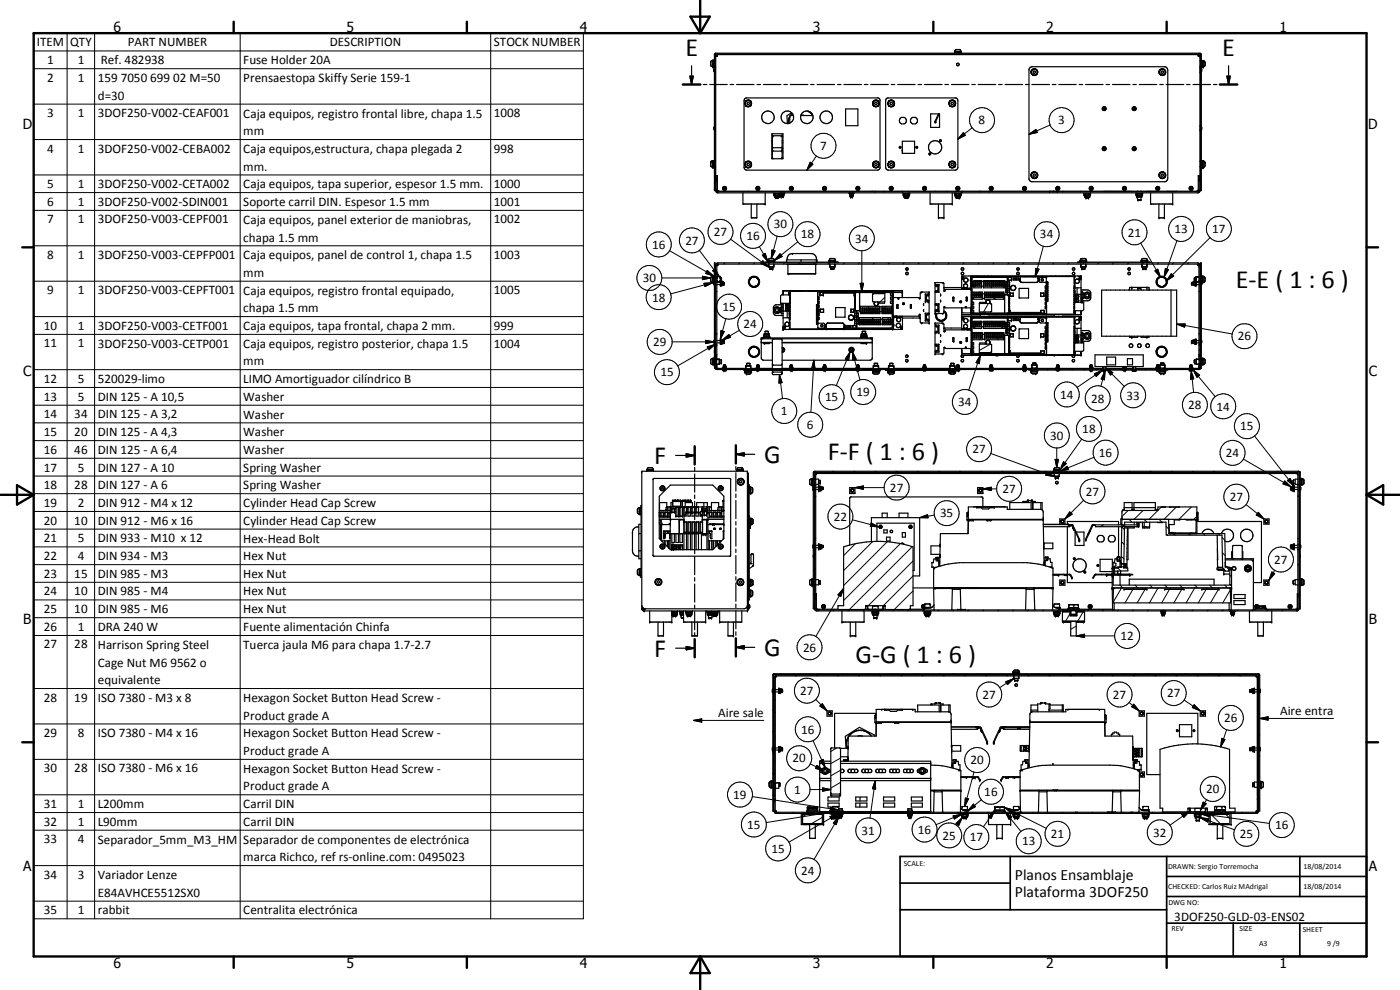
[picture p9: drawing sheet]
<svg xmlns="http://www.w3.org/2000/svg" width="420mm" height="297mm" viewBox="0 0 420 297" stroke-linecap="round" stroke-linejoin="round" font-family="sans-serif">
<defs><g id="words">
<g font-size="7.9">
<text x="205.7" y="16.9">E</text>
<text x="366.8" y="16.9">E</text>
<text x="370.9" y="86.3">E-E ( 1 : 6 )</text>
<text x="196.4" y="139.2">F</text>
<text x="229.4" y="138.9">G</text>
<text x="248.4" y="138.1">F-F ( 1 : 6 )</text>
<text x="196.4" y="197">F</text>
<text x="229.4" y="196.8">G</text>
<text x="256.8" y="198.8">G-G ( 1 : 6 )</text>
</g>
<g font-size="4.7">
<text x="304.6" y="263.9">Planos Ensamblaje</text>
<text x="304.6" y="269.3">Plataforma 3DOF250</text>
</g>
<g font-size="4.2">
<text x="34" y="9.6">6</text>
<text x="104" y="9.6">5</text>
<text x="174" y="9.6">4</text>
<text x="244" y="9.6">3</text>
<text x="314" y="9.6">2</text>
<text x="384" y="9.6">1</text>
<text x="6.8" y="38.7">D</text>
<text x="410.6" y="38.7">D</text>
<text x="7" y="112.9">C</text>
<text x="410.8" y="112.9">C</text>
<text x="7" y="187.1">B</text>
<text x="410.8" y="187.1">B</text>
<text x="7" y="261.4">A</text>
<text x="410.8" y="261.4">A</text>
<text x="34" y="290.4">6</text>
<text x="104" y="290.4">5</text>
<text x="174" y="290.4">4</text>
<text x="244" y="290.4">3</text>
<text x="314" y="290.4">2</text>
<text x="384" y="290.4">1</text>
</g>
<g font-size="3.9">
<text x="11" y="13.9">ITEM</text>
<text x="21.1" y="13.9">QTY</text>
<text x="38.3" y="13.9">PART NUMBER</text>
<text x="99" y="13.9">DESCRIPTION</text>
<text x="148.2" y="13.9">STOCK NUMBER</text>
<text x="14.2" y="19.2">1</text>
<text x="23.3" y="19.2">1</text>
<text x="30.2" y="19.3">Ref. 482938</text>
<text x="73" y="19.3">Fuse Holder 20A</text>
<text x="14.2" y="24.6">2</text>
<text x="23.3" y="24.6">1</text>
<text x="29.3" y="24.6">159 7050 699 02 M=50</text>
<text x="29.3" y="29.9">d=30</text>
<text x="73" y="24.6">Prensaestopa Skiffy Serie 159-1</text>
<text x="14.2" y="35.2">3</text>
<text x="23.3" y="35.2">1</text>
<text x="29.3" y="35.2">3DOF250-V002-CEAF001</text>
<text x="73" y="35.3">Caja equipos, registro frontal libre, chapa 1.5</text>
<text x="148.2" y="35.2">1008</text>
<text x="73" y="40.6">mm</text>
<text x="293.7" y="37.3">8</text>
<text x="317.6" y="37.3">3</text>
<text x="14.2" y="45.8">4</text>
<text x="23.3" y="45.8">1</text>
<text x="29.3" y="45.8">3DOF250-V002-CEBA002</text>
<text x="73" y="45.9">Caja equipos,estructura, chapa plegada 2</text>
<text x="148.2" y="45.8">998</text>
<text x="246.2" y="45">7</text>
<text x="73" y="51.2">mm.</text>
<text x="14.2" y="56.4">5</text>
<text x="23.3" y="56.4">1</text>
<text x="29.3" y="56.4">3DOF250-V002-CETA002</text>
<text x="73" y="56.4">Caja equipos, tapa superior, espesor 1.5 mm.</text>
<text x="148.2" y="56.4">1000</text>
<text x="14.2" y="61.8">6</text>
<text x="23.3" y="61.8">1</text>
<text x="29.3" y="61.8">3DOF250-V002-SDIN001</text>
<text x="73" y="61.8">Soporte carril DIN. Espesor 1.5 mm</text>
<text x="148.2" y="61.8">1001</text>
<text x="14.2" y="67.1">7</text>
<text x="23.3" y="67.1">1</text>
<text x="29.3" y="67.1">3DOF250-V003-CEPF001</text>
<text x="73" y="67.1">Caja equipos, panel exterior de maniobras,</text>
<text x="148.2" y="67.1">1002</text>
<text x="214.2" y="70.9">27</text>
<text x="232.2" y="68.5">30</text>
<text x="240.4" y="71.5">18</text>
<text x="312.1" y="71.5">34</text>
<text x="338.5" y="71">21</text>
<text x="352.5" y="70">13</text>
<text x="363.8" y="69.9">17</text>
<text x="14.2" y="77.7">8</text>
<text x="23.3" y="77.7">1</text>
<text x="29.3" y="77.7">3DOF250-V003-CEPFP001</text>
<text x="73" y="72.5">chapa 1.5 mm</text>
<text x="73" y="77.8">Caja equipos, panel de control 1, chapa 1.5</text>
<text x="148.2" y="77.7">1003</text>
<text x="195.7" y="74.6">16</text>
<text x="205.7" y="73.4">27</text>
<text x="224" y="72.1">16</text>
<text x="256.7" y="72.8">34</text>
<text x="73" y="83.1">mm</text>
<text x="14.2" y="88.3">9</text>
<text x="23.3" y="88.3">1</text>
<text x="29.3" y="88.3">3DOF250-V003-CEPFT001</text>
<text x="73" y="88.4">Caja equipos, registro frontal equipado,</text>
<text x="148.2" y="88.3">1005</text>
<text x="192.9" y="84.7">30</text>
<text x="73" y="93.7">chapa 1.5 mm</text>
<text x="195.7" y="90.5">18</text>
<text x="216.8" y="93.3">15</text>
<text x="13.2" y="99">10</text>
<text x="23.3" y="98.9">1</text>
<text x="29.3" y="99">3DOF250-V003-CETF001</text>
<text x="73" y="99">Caja equipos, tapa frontal, chapa 2 mm.</text>
<text x="148.2" y="99">999</text>
<text x="223.2" y="98.5">24</text>
<text x="13.2" y="104.2">11</text>
<text x="23.3" y="104.2">1</text>
<text x="29.3" y="104.3">3DOF250-V003-CETP001</text>
<text x="73" y="104.4">Caja equipos, registro posterior, chapa 1.5</text>
<text x="148.2" y="104.3">1004</text>
<text x="196" y="103.9">29</text>
<text x="371.5" y="102.2">26</text>
<text x="73" y="109.6">mm</text>
<text x="198.2" y="112.9">15</text>
<text x="13.2" y="114.9">12</text>
<text x="23.3" y="114.9">5</text>
<text x="29.3" y="115">520029-limo</text>
<text x="73" y="115">LIMO Amortiguador cilíndrico B</text>
<text x="257" y="118.9">19</text>
<text x="318.2" y="119.6">14</text>
<text x="338.1" y="119.9">33</text>
<text x="13.2" y="120.2">13</text>
<text x="13.2" y="125.5">14</text>
<text x="22.3" y="125.5">34</text>
<text x="23.3" y="120.2">5</text>
<text x="29.3" y="120.2">DIN 125 - A 10,5</text>
<text x="29.3" y="125.5">DIN 125 - A 3,2</text>
<text x="73" y="120.3">Washer</text>
<text x="73" y="125.6">Washer</text>
<text x="234.4" y="124.6">1</text>
<text x="247.6" y="120.4">15</text>
<text x="287.6" y="121.9">34</text>
<text x="327.5" y="120.8">28</text>
<text x="356.6" y="122.8">28</text>
<text x="365.1" y="123.2">14</text>
<text x="13.2" y="130.8">15</text>
<text x="22.3" y="130.9">20</text>
<text x="29.3" y="130.9">DIN 125 - A 4,3</text>
<text x="73" y="130.9">Washer</text>
<text x="242.2" y="128.7">6</text>
<text x="315.2" y="132">30</text>
<text x="324.8" y="130">18</text>
<text x="372.2" y="129.2">15</text>
<text x="13.2" y="136.1">16</text>
<text x="22.3" y="136.1">46</text>
<text x="29.3" y="136.1">DIN 125 - A 6,4</text>
<text x="73" y="136.2">Washer</text>
<text x="291.8" y="136.1">27</text>
<text x="329.8" y="137.1">16</text>
<text x="367.9" y="137.2">24</text>
<text x="13.2" y="141.5">17</text>
<text x="23.3" y="141.5">5</text>
<text x="29.3" y="141.5">DIN 127 - A 10</text>
<text x="73" y="141.5">Spring Washer</text>
<text x="13.2" y="146.8">18</text>
<text x="22.3" y="146.8">28</text>
<text x="29.3" y="146.8">DIN 127 - A 6</text>
<text x="73" y="146.9">Spring Washer</text>
<text x="267.1" y="147.6">27</text>
<text x="300.9" y="148">27</text>
<text x="325.9" y="148.7">27</text>
<text x="13.2" y="152.1">19</text>
<text x="23.3" y="152.1">2</text>
<text x="29.3" y="152.1">DIN 912 - M4 x 12</text>
<text x="73" y="152.1">Cylinder Head Cap Screw</text>
<text x="282.1" y="155.2">35</text>
<text x="369.1" y="150.3">27</text>
<text x="13.2" y="157.4">20</text>
<text x="22.3" y="157.4">10</text>
<text x="29.3" y="157.4">DIN 912 - M6 x 16</text>
<text x="73" y="157.5">Cylinder Head Cap Screw</text>
<text x="250.2" y="156.3">22</text>
<text x="13.2" y="162.7">21</text>
<text x="23.3" y="162.7">5</text>
<text x="29.3" y="162.7">DIN 933 - M10 x 12</text>
<text x="73" y="162.8">Hex-Head Bolt</text>
<text x="13.2" y="168">22</text>
<text x="13.2" y="173.4">23</text>
<text x="22.3" y="173.3">15</text>
<text x="23.3" y="168">4</text>
<text x="29.3" y="168">DIN 934 - M3</text>
<text x="29.3" y="173.4">DIN 985 - M3</text>
<text x="73" y="168">Hex Nut</text>
<text x="73" y="173.3">Hex Nut</text>
<text x="382.4" y="169.2">27</text>
<text x="13.2" y="178.6">24</text>
<text x="22.3" y="178.6">10</text>
<text x="29.3" y="178.6">DIN 985 - M4</text>
<text x="73" y="178.6">Hex Nut</text>
<text x="13.2" y="183.9">25</text>
<text x="22.3" y="183.9">10</text>
<text x="29.3" y="183.9">DIN 985 - M6</text>
<text x="73" y="183.9">Hex Nut</text>
<text x="13.2" y="189.3">26</text>
<text x="23.3" y="189.3">1</text>
<text x="29.3" y="189.3">DRA 240 W</text>
<text x="73" y="189.4">Fuente alimentación Chinfa</text>
<text x="13.2" y="194.6">27</text>
<text x="22.3" y="194.6">28</text>
<text x="29.3" y="194.6">Harrison Spring Steel</text>
<text x="73" y="194.6">Tuerca jaula M6 para chapa 1.7-2.7</text>
<text x="241" y="195.5">26</text>
<text x="336.3" y="192.1">12</text>
<text x="29.3" y="200">Cage Nut M6 9562 o</text>
<text x="29.3" y="205.3">equivalente</text>
<text x="240.1" y="208.5">27</text>
<text x="294.9" y="209.7">27</text>
<text x="334" y="209.7">27</text>
<text x="350.3" y="209.2">27</text>
<text x="13.2" y="210.5">28</text>
<text x="22.3" y="210.5">19</text>
<text x="29.3" y="210.5">ISO 7380 - M3 x 8</text>
<text x="73" y="210.6">Hexagon Socket Button Head Screw -</text>
<text x="73" y="215.9">Product grade A</text>
<text x="215.5" y="215.1">Aire sale</text>
<text x="384.2" y="214.5">Aire entra</text>
<text x="13.2" y="221.1">29</text>
<text x="23.3" y="221.1">8</text>
<text x="29.3" y="221.1">ISO 7380 - M4 x 16</text>
<text x="73" y="221.2">Hexagon Socket Button Head Screw -</text>
<text x="240.4" y="220.1">16</text>
<text x="367.4" y="216.7">26</text>
<text x="73" y="226.6">Product grade A</text>
<text x="13.2" y="231.8">30</text>
<text x="22.3" y="231.8">28</text>
<text x="29.3" y="231.8">ISO 7380 - M6 x 16</text>
<text x="73" y="231.9">Hexagon Socket Button Head Screw -</text>
<text x="237.9" y="228.8">20</text>
<text x="291.3" y="229.3">20</text>
<text x="73" y="237.2">Product grade A</text>
<text x="220.1" y="239.7">19</text>
<text x="238.4" y="238.2">1</text>
<text x="295.4" y="238.8">16</text>
<text x="362" y="238">20</text>
<text x="13.2" y="242.4">31</text>
<text x="23.3" y="242.4">1</text>
<text x="29.3" y="242.4">L200mm</text>
<text x="73" y="242.5">Carril DIN</text>
<text x="13.2" y="247.7">32</text>
<text x="23.3" y="247.7">1</text>
<text x="29.3" y="247.7">L90mm</text>
<text x="73" y="247.8">Carril DIN</text>
<text x="224.2" y="248.7">15</text>
<text x="258.6" y="250.4">31</text>
<text x="275.5" y="250.2">16</text>
<text x="282.9" y="251.9">25</text>
<text x="315.4" y="251.5">21</text>
<text x="346.1" y="251">32</text>
<text x="372.1" y="251.5">25</text>
<text x="382.7" y="248.8">16</text>
<text x="13.2" y="253">33</text>
<text x="23.3" y="253">4</text>
<text x="29.3" y="253.1">Separador_5mm_M3_HM</text>
<text x="73" y="253.1">Separador de componentes de electrónica</text>
<text x="231.5" y="255.8">15</text>
<text x="291" y="252.4">17</text>
<text x="306.7" y="253.7">13</text>
<text x="13.2" y="263.7">34</text>
<text x="23.3" y="263.7">3</text>
<text x="29.3" y="263.7">Variador Lenze</text>
<text x="73" y="258.4">marca Richco, ref rs-online.com: 0495023</text>
<text x="240.5" y="262.4">24</text>
<text x="29.3" y="269">E84AVHCE5512SX0</text>
<text x="13.2" y="274.3">35</text>
<text x="23.3" y="274.3">1</text>
<text x="29.3" y="274.4">rabbit</text>
<text x="73" y="274.4">Centralita electrónica</text>
<text x="352.4" y="276.3">3DOF250-GLD-03-ENS02</text>
</g>
<g font-size="2.4">
<text x="271.2" y="259.7">SCALE:</text>
<text x="350.6" y="260.8">DRAWN: Sergio Torremocha</text>
<text x="391.2" y="260.6">18/08/2014</text>
<text x="350.6" y="266.9">CHECKED: Carlos Ruiz MAdrigal</text>
<text x="391.2" y="266.7">18/08/2014</text>
<text x="350.6" y="271.4">DWG NO:</text>
<text x="351.6" y="279.3">REV</text>
<text x="372" y="279.4">SIZE</text>
<text x="391" y="279.6">SHEET</text>
<text x="377.9" y="283.8">A3</text>
<text x="398.3" y="283.8">9 /9</text>
</g>
</g></defs>
<g fill="none" stroke="#000" stroke-width=".35">
<path d="M207.5 19.7v5.7M213.9 18.2l-.6 .3v1.2l.6 .2M213.9 18.1v2h.5M213.9 18.1h.1M214.1 18.1v2M214.1 18.1h.3M214.1 18.1h-.2M214.6 16h145.6l.3 .4v40.8h-.2v-40.8l-.3-.2h-145.1l-.3 .2v40.8h-.2v-40.9zM214.6 18.3h.2M214.6 19.9h.2M214.8 16.8l.2 .1M215.1 16.9l-.3-.1v40.4l.1 .3 .6 .4 144.3-.1 .3-.4v-40.6l-.3 .1"/>
<path d="M215.3 16.6l-.1-.2h144.5l-.1 .2M215.3 16.2v.7h-.5M286.5 15.7h1.9M286.5 16v-.6h1.9v.6M286.6 15.4l.1-.4 .3-.1h1.1l.2 .5M287 16.2v.2M287.9 16.2v.2M359.6 16.2v.2M359.6 16.4v.5h.5M359.9 16.8h.2M360.1 18.3h.2M360.1 19.9h.2"/>
<path d="M360.5 18.2h.6v1.9h-.3M360.8 18.2v2h-.3M361.1 18.3h.4l.1 .4v1l-.5 .3M368.7 19.7v5.7M204.9 25.4h5.3M207 22.9h1.1l-.6 2.5zM211.1 25.4h1M213 25.4h5.3M214.4 38v1M214.4 20.5v1.1M214.6 21.7h.1M214.6 20.4h.1"/>
<path d="M214.6 39.2h.1M214.6 37.9h.1M214.7 37.8h.1M214.7 20.3h.1M214.7 21.8h.1M214.7 39.3h.1M219.1 25.4h1.1M221.1 25.4h5.2M223.6 29.6l.3-.2 39.8 .1 .4 .5-.1 20.6-.7 .5-39.6-.2-.4-.7v-20zM223.6 30.9l.1 .7M223.6 30.9h.1M223.6 30.9l.2 .7"/>
<path d="M223.6 30.8h.1M223.6 30.8v.1M223.7 31.6l.2 .2M223.8 30.2v.2zM223.8 31.7l.1 .1M223.8 30.4l-.2 .4M223.9 31.8l.2 .1M224.1 31.9l.2 .1M224.3 30.1h-.2M224.4 30.7h.3l.2 .3-.2 .4h-.3l-.2-.4zM224.4 32h.2M224.4 30.1l.8 .2 .3 .5"/>
<path d="M225 30.1h-.8l-.6 .8M225.1 30.2l.2 .2-.1-.2M225.2 31.8l-.4 .2M225.3 31.7l-.1 .1M225.4 30.5a.99 .99 0 0 1 0 1.1 .99 .99 0 0 1-1.1 .4M225.5 31.3l-.3 .4M225.5 30.9v.3M227.2 25.4h1M229.1 25.4h5.2M235.2 25.4h1.1M237.1 34.9l-.6 1.3v.9M237.1 35.1l-.4 .7-.2 1.3"/>
<path d="M237.2 25.4h5.2M237.6 33.8l-1.4 .9 .1 2.4M237.8 34l-.6 .7M237.8 34.1l-.5 .6M238.1 34.7h-1l-.1 2.3M240.4 34.7h3.5M240.4 34.5l1 .2M242.4 33.3l1.5 1.3M242.4 33.3a1.88 1.88 0 0 0-2.1 2.4 1.88 1.88 0 0 0 3.1 .8 1.88 1.88 0 0 0-.7-3.1M242.4 33.3l.3 .1M242.7 33.4l1.1 .9M243.3 25.4h1"/>
<path d="M245.2 25.4h5.3M251.4 25.4h1M253.3 25.4h5.2M253.8 32.7h3.7v5h-3.7zM259.4 25.4h1.1M261.3 25.4h5.3M261.9 30.8v.4M261.9 31.2l.2 .4M261.9 30.8h.1M262.1 31.6l.8 .4M262.2 31.7l.1 .1M262.2 30.4l-.3 .4"/>
<path d="M262.3 30.2l-.1 .2M262.3 30.2a.93 .93 0 0 1 1.3 .1M262.7 30.1l-.5 .2-.2 .6M262.7 30.7h.4l.2 .3-.2 .4h-.4l-.2-.4zM262.8 30.1h.2M263.1 30.1h.2M263.3 31.9l-.4 .1M263.4 31.9l-.5 .1M263.4 30.2l.2 .2M263.5 30.2h.1M263.5 31.8h.1M263.6 30.3l.3 .6"/>
<path d="M263.6 31.8l-.3 .1M263.6 30.2v.2M263.6 31.8l-.2 .1M263.6 30.4l.3 .8M263.8 31.3l-.2 .5M263.9 31.1l-.2 .5M266 29.6l.4-.2h20.4l.4 .2 .3 .6v20l-.3 .6-.6 .3h-20l-.6-.3-.2-.6v-20zM266.5 30.9v.3M266.5 31.2l.1 .4M266.5 30.9h.1M266.5 30.8h.1M266.5 30.8v.1"/>
<path d="M266.6 31.6l.7 .4M266.6 31.6l.3 .2M266.7 30.4h.1M266.7 31.7l.2 .1M266.7 30.4l-.2 .4M266.9 31.8l.1 .1M267 30.1a1.03 1.03 0 0 1 1.5 .8M267.3 30.7h.4l.2 .3-.2 .4h-.4l-.2-.4zM267.5 25.4h1M268 30.2l.2 .2M268 30.2a.99 .99 0 0 0-1.5 .7M268.1 31.8l-.9 .2"/>
<path d="M268.2 31.7l-.2 .1M268.2 30.4l.2 .9-.2 .4M268.5 31.2l-.5 .7-.7 .1M269.4 25.4h5.2M273.7 35.3l1-.1a1.06 1.06 0 0 1 .7 1 1.06 1.06 0 0 1-.7 1h-.8a1.03 1.03 0 0 1-.2-1.9zM275.5 25.4h1.1M277.4 25.4h5.3M279.3 34.2h2.7v4h-2.7zM281.6 34.2l-1 2.2v.4h.2v-.4l1.1-2.2M283.6 25.4h1M284.8 30.8v.4M284.8 31.2l.4 .6"/>
<path d="M284.8 30.8h.1M284.8 31.2l.2 .4M285 30.5l-.1 .4M285.1 31.7l.1 .1M285.1 30.3l-.3 .5M285.2 30.2l-.1 .2a.99 .99 0 0 1 1.6 .1 .99 .99 0 0 1-.7 1.5M285.2 31.8l.6 .2M285.5 25.4h5.3M285.6 30.1l-.5 .2M285.6 30.7h.4l.2 .3-.2 .4h-.4l-.2-.4zM285.7 30.1h.2M286 30.1h.2"/>
<path d="M286.4 30.2l.1 .2zM286.5 31.7l-.7 .3-.7-.2M286.5 31.7l-.1 .1M286.5 30.4l.3 .7-.3 .6M291.7 25.4h1M293.6 25.4h5.2M299.7 25.4h1.1M301.7 25.4h5.2M307.8 25.4h1M309.2 20.2l.6-.2h39.7l.6 .2 .4 .8v32.5l-.4 .8-.4 .2h-40.1l-.4-.2-.4-.5v-33zM309.4 21.5l.4 .9M309.4 21.8l.4 .6"/>
<path d="M309.4 21.5h.2M309.7 25.4h5.2M309.8 22.4l.4 .2 .9-.2M309.8 22.4l.2 .1M310 22.5l.7 .1M310.1 20.7l-.7 .8M310.2 20.7h.6l.6 .6M310.2 21.3h.4l.2 .3-.2 .4h-.4l-.2-.4zM310.5 20.7h-.5l-.4 .4v.4M310.7 20.7l.5 .4M311.1 22.4l-.2 .1M311.3 21.2l.1 .6-.3 .6"/>
<path d="M311.4 21.5l-.3 .9M315.8 25.4h1.1M317.7 25.4h5.3M323.9 25.4h1M325.8 25.4h5.2M331.2 32.5h.3v.2l-.1 .1zM331.9 25.4h1.1M333.9 25.4h5.2M340 25.4h1M340.2 32.5h.4v.2l-.2 .1zM341.9 25.4h5.3M347.9 22a.97 .97 0 0 1 .8-1.3 .97 .97 0 0 1 1 1.2 .97 .97 0 0 1-1.5 .5"/>
<path d="M347.9 22l.3 .4M347.9 21.5h.1M347.9 21.5v.5M348.1 25.4h1M348.5 20.7l-.6 .8M348.6 21.3h.4l.2 .3-.2 .4h-.4l-.2-.4zM348.7 20.7h.2M349.1 20.7l.6 .4M349.3 22.5h-.9M349.7 21.2l.1 .3M349.8 21.5l-.3 .9M350 25.4h5.2"/>
<path d="M356.1 25.4h1.1M358 25.4h5.3M360.1 37.8v1.5M360.1 20.3v1.5M360.2 21.7h.1M360.2 20.4h.1M360.2 39.2h.1M360.2 37.9h.1M360.5 20.5v1.1M360.5 38v1M364.2 25.4h1M366.1 25.4h5.2"/>
<path d="M368.2 22.9h1l-.5 2.5zM213.3 48.6v1.2l.6 .3M213.4 48.6h-.1M213.5 48.4l-.2 .2M213.5 48.4l-.1 .1M213.9 48.4h-.4M213.9 48.3l-.4 .1M214.4 48.3h-.5v1.9h.5M214.4 48.2h-.3v2M214.6 48.4h.2M214.6 50h.2M214.7 50.3h.1"/>
<path d="M214.8 53.7h.3M214.8 53.5h.3M214.8 52.7h.5l.1 4.4M215.1 52.7v4.5l.2 .3h144.3l.2-.3v-4.5M215.1 57.1h.2M215.1 56.9l.3 .3M215.4 57.1l.1 .2M215.5 57.2v.3M215.5 57.3h143.9M217.2 56.5h.5l-.1 .2zM223 57.9v3.3h6.6v-3.3M223.6 49.5v.2"/>
<path d="M223.6 49.3h.1M223.6 49.3v.2M223.6 49.7l.5 .5M223.6 49.1h.1M223.6 49.1v.2M223.7 48.9l-.1 .2M223.7 49.9l.4 .3M223.8 50l.1 .2M223.9 48.6l.4-.2 .9 .2M223.9 48.6l-.3 .9M224 48.6l-.3 .2M224.4 49h.3l.2 .4-.2 .3h-.3l-.2-.3z"/>
<path d="M224.4 48.4l-.4 .2M224.6 57.4v.1M224.7 48.4l.8 .6M225.2 48.6l.3 .3v.8M225.3 50l-.1 .2M225.4 49.9l-.6 .4-.7-.1M225.4 49.9l-.8 .4M225.5 49.7l-.1 .2M225.5 49.1v.6M227.4 56.4l.3 .1-.2 .2zM228 57.4v.1M228.5 57.4v.1"/>
<path d="M231.6 40.1h3.4v7.5h-3.4zM231.6 42.2h.2M231.6 42.8h.2M231.6 47.4h.2M231.8 40.1v7.5M231.8 47.4l.3 .2M232.2 57.9v.2h1.9M232.2 58.3v.4M232.2 58.7h.5M232.2 58.7l.2 .1M232.4 58.8v.3h1.5v-.3M232.4 58.8h1.5"/>
<path d="M232.4 58.1l-.2 .2M232.4 58.2l.3 .1M232.4 58.2l-.2 .1M232.7 59.3h1M232.7 58.3v.4M232.7 59.1v.2M232.7 58.7h.9M232.7 58.3h.9M233.6 58.3v.4M233.6 58.7h.5M233.7 59.1v.2M233.9 58.1l.2 .2h-.5"/>
<path d="M234 57.9h1.5M234.1 58.4h.2M234.1 58.4l.1 .1M234.1 58.7l-.2 .1M234.2 58l-.1 .7M234.2 58.5v.3h1v-.3M234.2 58.5h1M234.2 58l1.1 .1M234.4 59.1h.6M234.4 58.8v.3M234.6 40.8l-.2 .3M234.7 40.8h-2.9l.3 .3"/>
<path d="M234.7 40.9h.3M234.7 44.8v.7M234.7 40.1v7.5M234.7 58.1v.3M234.7 44.1l-.3 .2-2.6-.1M234.7 45.1l-.2 .2-2.7-.1M234.7 47.3l-.3 .3M234.7 45.6h.3M234.7 44.6h.3M234.7 42.2h.3M234.7 42.8h.3M234.7 47.4h.3"/>
<path d="M234.7 58.4h.2M234.7 58.4h-.1M235 58.8v.3M235.2 58h.1M235.3 58l-.1 .5M235.3 58.4h-.1M237.3 56.5h.3v.2zM247.3 56.4l.4 .1-.1 .2h-.3zM254.8 57.9h1.5M255 58.1h1.1M255 58.4h.1M255 58v.5"/>
<path d="M255 58.5h1.1M255 58h.1M255.2 59.1h.7M255.2 58.8v.3M255.6 58.4h.1M255.6 58.4h-.2M255.6 58.1v.3M255.9 58.8v.3M256.1 58h.1M256.1 58v.8h-1.1v-.3M256.1 58.4h-.1M256.1 58.4v.1"/>
<path d="M257.4 56.4h.2v.3l-.4-.2zM261.8 57.4v.1M261.9 49.2a.98 .98 0 0 1 1-.8 .98 .98 0 0 1 1 .8M261.9 49.1v.6M261.9 49.1h.1M261.9 49.3h.1M261.9 49.7l.3 .4M262.1 50l.1 .1M262.2 50l.1 .2M262.2 48.7l-.3 .4M262.3 48.6l-.1 .1M262.7 57.4l-.1 .1"/>
<path d="M262.7 49h.4l.2 .4-.2 .3h-.4l-.2-.3zM262.8 48.4l-.5 .2M263 48.4l.6 .3M263.5 48.6l.1 .1M263.6 50l-.1 .2M263.6 48.7l.3 .4-.1 .6M263.6 50l-.7 .3M263.8 49.7a1.02 1.02 0 0 1-1.6 .4M263.8 49.7l-.2 .3M263.9 49.4l-.1 .3M265.4 57.4v.1M266.5 49.5a1 1 0 0 0 .7 .8 1 1 0 0 0 1.1-.4"/>
<path d="M266.5 49.5l.5 .7M266.5 49.1h.1M266.5 49.1l.1 .2M266.7 50l.2 .2M266.7 48.7l-.2 .4M266.9 48.6l-.2 .1M267.3 49h.4l.2 .4-.2 .3h-.4l-.2-.3zM267.4 48.4l-.5 .2M267.4 56.4l.3 .1-.2 .2zM267.6 48.4l.4 .2M268 48.6l.3 .3M268 48.6l.5 .6"/>
<path d="M268.1 48.6a.98 .98 0 0 0-1.1-.1 .98 .98 0 0 0-.5 1M268.2 50l-.2 .2M268.3 49.9l-.8 .4M268.4 49.1l-.1 .8M268.5 49.5l-.2 .4M270.7 57.4v.1M270.8 45v1M270.8 42.4h3.7v3.6h-3.7zM271 57.9v.2h2v-.2M271 58.3h.5M271 58.7h.5M271 58.7l.3 .1"/>
<path d="M271 58.3v.4M271.3 58.8v.3h1.4v-.3M271.3 58.8h1.4M271.3 58.1l-.3 .2M271.5 58.3h1M271.5 59.3h1M271.5 58.3v.4M271.5 59.1v.2M271.5 58.7h1M272.5 58.3v.4M272.5 59.1v.2M272.5 58.7h.5"/>
<path d="M272.7 57.4l-.1 .1M272.7 58.2l.3 .1M272.7 58.2l-.2 .1M272.7 58.1l.3 .2M273 58.7l-.3 .1M273 58.3v.4M277.4 56.4h.2v.3h-.2zM278.9 46l.4 .1-.2 .4-.3-.2zM279.1 57.9v3.3h6.7v-3.3M280.8 57.4v.1M284.1 57.4v.1M284.8 49.5l.4 .6"/>
<path d="M284.8 49.1v.4M284.8 49.1h.1M284.8 49.3h.1M284.8 49.5l.1 .2M285 49.9l.1 .2M285.1 50l.1 .2M285.2 48.6l-.4 .5M285.2 50.1l.4 .2M285.6 49h.4l.2 .4-.2 .3h-.4l-.2-.3zM285.7 48.4l-.5 .2M285.9 48.4l.5 .2M286.1 50.3h-.3"/>
<path d="M286.4 48.6a.98 .98 0 0 1-.2 1.6M286.4 48.6l.3 .3M286.5 48.6l-.3-.1a.98 .98 0 0 0-1.4 .7M286.5 57.9v.2h1.9v-.2M286.5 58.3v.4M286.5 50l-.5 .3-.9-.2M286.5 58.7h.5M286.5 58.7l.2 .1M286.5 50l-.1 .2M286.7 58.8v.3h1.5v-.3M286.7 58.8h1.5M286.7 58.2l.3 .1"/>
<path d="M286.7 58.2l-.2 .1M286.7 58.1l-.2 .2M286.8 49.1l-.3 .9M286.8 57.4v.1M287 58.3v.4M287 59.1v.2M287 59.3h.9M287 58.7h.9M287 58.3h.9M287.3 56.4h.3v.3h-.3zM287.9 58.3h.5v.4M287.9 58.3v.4"/>
<path d="M287.9 59.1v.2M287.9 58.7h.5M288.4 58.7l-.2 .1M288.7 57.4l.1 .1M294.1 57.4v.1M296.8 57.4v.1M297.4 56.4l.2 .1-.1 .2-.2-.2zM307.4 56.4l.3 .1-.2 .2zM309.4 52.7l.4 .6M309.4 52.4v.3M309.4 52.4h.2M309.8 53.3l.4 .2"/>
<path d="M310.2 52.2h.4l.2 .4-.2 .3h-.4l-.2-.3zM310.5 51.6l-.7 .2-.4 .6M310.7 51.6a1.01 1.01 0 0 1 .7 1.1 1.01 1.01 0 0 1-1 .9M311.2 51.9a.87 .87 0 0 0-1-.3 .87 .87 0 0 0-.6 .9M311.2 52l.2 .2M311.4 52.4a1.02 1.02 0 0 1-.5 1 1.02 1.02 0 0 1-1.1-.1M314.9 57.4h2.4M314.9 57.4v.1M316.3 57.4h.1M316.3 57.4h-.1M317.3 57.4v.1M317.4 56.4h.2v.3h-.2z"/>
<path d="M319 57.4v.1M324.3 57.4v.1M325.3 57.9v.2h2v-.2M325.3 58.7h.5M325.3 58.7l.2 .1M325.5 58.8v.3h1.6v-.3M325.5 58.8h1.6M325.8 59.3h1M325.8 59.1v.2M325.8 58.3h1M325.8 58.7h1M325.8 58.3h-.5v.4"/>
<path d="M325.8 58.3v.4M326.8 58.3h.5v.4M326.8 58.3v.4M326.8 59.1v.2M326.8 58.7h.5M327.3 58.7l-.2 .1M327.4 57.4v.1M327.4 56.4h.2v.3h-.2zM331.2 44.5h.3v.2h-.3zM331.4 57.4h7.6M337.3 56.4h.3v.3h-.3zM339.5 57.4l.3 .1"/>
<path d="M340.2 44.5h.4v.2h-.4zM340.9 57.9v.2h2v-.2M340.9 58.7h.5M340.9 58.7l.3 .1M341.2 58.8v.3h1.5v-.3M341.2 58.8h1.5M341.4 57.4v.1M341.4 59.1v.8M341.4 59.9h1M341.4 58.7h1M341.4 58.3h-.5v.4M341.4 58.3h1"/>
<path d="M341.4 58.3v.4M342.4 58.3v.4M342.4 59.1v.8M342.4 58.7h.5M342.5 57.4v.1M342.5 57.4h-.1M342.7 58.2l.2 .1M342.7 58.2l-.3 .1M342.7 58.1l.2 .2M342.9 58.7l-.2 .1M342.9 58.3v.4M344.3 57.4l-.2 .1"/>
<path d="M344.8 57.4h2.2M345.3 57.9v3.3h6.6v-3.3M347 57.4v.1M347.2 56.5h.5l-.2 .2zM347.9 52.2a1.01 1.01 0 0 1 1.4-.5 1.01 1.01 0 0 1 .4 1.4M347.9 52.5h.1M348 52.4l-.1 .6 .3 .3M348.2 53.3a.92 .92 0 0 0 1.3 0 .92 .92 0 0 0-.1-1.4 .92 .92 0 0 0-1.3 .2 .9 .9 0 0 0 .1 1.1 .9 .9 0 0 0 1.1 .1M348.3 51.8l-.5 .7 .4 .8M348.4 53.5l.2 .1M348.6 51.6l-.2 .1M348.6 52.2h.4l.2 .4-.2 .3h-.4l-.2-.3z"/>
<path d="M348.6 53.5l.3 .1M348.7 51.6h.2M349.1 51.6l.4 .2M349.6 51.9l.2 .5M349.7 53.1l-.2 .2M349.7 53.1l-.6 .5M349.8 52.8l-.1 .3M349.8 52.5v.2M350.3 57.4v.1M353.1 57.4h-2.8M357.4 56.4l.3 .1-.2 .2zM359.4 57.2v.3"/>
<path d="M359.8 57.1l-.3 .1M359.8 53.7h.3M359.8 53.5h.3M359.8 56.9l-.3 .2M360.1 48.4h.2M360.1 50h.2M360.1 52.7h-.5v4.3l-.2 .3M360.5 50.3h.6v-2h-.3v2M360.5 48.3h.6M361.1 48.4h.2M361.3 48.4l.2 .1M361.3 48.4l.2 .2"/>
<path d="M361.5 48.5l.1 .2M361.5 48.6l.1 .3M361.6 48.8v1.1l-.5 .3M215.5 79.2v.3M215.5 79.5l-.4 .3M215.5 79.5l-.4 .1M225.5 61.2v4.2h1.6v-4.2M229.8 78.9v-.2h21.7v.2M230.5 78.4h2v.3M230.6 78.1l.1-.4 .3-.1h1.2l.2 .5M230.7 79.2v.9h1.5v-.9M230.7 78.6h.1"/>
<path d="M230.7 79.2v.9h1.5M232.2 78.6l-.1 .1M232.4 78.4v-.3h-1.9v.6M236 78.7v-.7h9.2v.7M236.2 79.2h8.9M236.3 78a1.58 1.58 0 0 1 1.5-1.9h5.6l.9 .2a1.53 1.53 0 0 1 .7 1.7M236.5 79.3v2.8M240.4 78v.7M240.4 79.2v.1M244.8 79.2v2.9M245 78v.7M248.8 78.7v-.6h2v.6"/>
<path d="M248.8 78.4h2M248.9 78.1l.1-.4 .3-.1h1.1l.2 .5M249 79.2v.9h1.6v-.9M249.1 78.6h.1M249.1 79.2v.8h1.4v-.8M249.1 78.6l.1 .1M250.5 78.6l-.1 .1M281.6 61.2v4.2h1.7v-4.2M323.5 78.9v-.2h21.6v.2M324.1 78.4h2v.3M324.3 78.1v-.4l.4-.1h1.1l.2 .5M324.3 79.2v.9h1.6v-.9"/>
<path d="M324.4 78.6l.1 .1zM324.4 78.6h.1M324.4 79.2v.9h1.5l-.1-.9M325.7 78.6h.2M325.8 78.6l-.1 .1M326.1 78.4v-.3h-2v.6M342.5 78.7v-.6h2v.6M342.5 78.4h2M342.6 78.1l.1-.4 .3-.1h1.2l.1 .5M342.7 79.2v.9h1.5v-.9M342.7 78.6h.1M342.8 79.2l-.1 .9h1.5"/>
<path d="M344.1 78.6h.1M344.1 78.6v.1M344.2 79.2v.8h-1.4M347.8 61.2v4.2h1.7v-4.2M359.4 79.2v.3M359.4 79.5l.4 .1M359.4 79.5l.4 .3M213.9 83l-.6 .3v1.2l.6 .2M214.1 82.8v2M214.1 83.9l-.2 .2M214.1 83.8l-.2 .1M214.4 84.5v-5.6h.2v31.6h-.2v-7.5"/>
<path d="M214.4 85.6v16.4M214.4 82.8h-.5v2h.4M214.4 82.2h.2M214.6 83.4h.2M214.6 85.7h.1M214.7 84.5l-.4 .3v.7l.3 .2M214.7 85.8h.1M214.7 83v.2M214.7 83.2l.1 .1M214.7 83.1v.1M214.7 83.2h.1M214.8 84.1h.3"/>
<path d="M214.8 87.5h.3M214.8 84.2l-.2 .1h.2M214.8 84.2l-.1 .1M215.1 83.4h.2M215.1 85.4h1.1M215.1 84.8h1.1M215.1 84.3h.2M215.3 83v.7M215.3 84.1v.4M216.1 83.4h.3M216.1 84.3h.3M216.1 83v.7"/>
<path d="M216.1 84.1v.4M216.1 83h-.8l-.2 .2 .1-.3h1v.8M216.1 84.5h-.8l-.2-.3 .1 .3h1M216.2 84.1v1.7l.1-1.5M216.3 85.6l.1 .1M216.4 85.4h.3M216.4 85.7h.3M216.4 84.8h.3M216.4 84.4h.3M216.4 83.4v.9M216.4 85.4v.3M216.4 84.4v.4"/>
<path d="M216.4 84.8v.6M216.4 84.4l-.1 .2M216.7 84.4v.4M216.7 84.8v.6M216.7 85.4v.3M216.7 84.4l.1 .2M216.8 84.6h.4v1h-.4M216.8 84.6v1M216.8 85.6l-.1 .1M217.2 85.4h.1M217.2 84.8h.1M217.2 84.8v.6"/>
<path d="M224.9 84.2l-.2 .8 .6 .6M224.9 84.2v.5l.4 .9M224.9 85.2l.8 .7M225 84l-.1 .2M225.1 83.4a1.67 1.67 0 0 1 2.8 .7 1.67 1.67 0 0 1-2 2M225.1 83.7l-.3 1M225.1 83.4a1.66 1.66 0 0 0 .8 2.7M225.1 83.4l-.1 .6M225.3 85.6l.6 .5M225.3 85.6l.9 .4 .4-.1M225.7 83.3l-.7 .6M225.9 83.2a1.49 1.49 0 0 1 1.7 .8 1.49 1.49 0 0 1-.4 1.8l-.3 .1"/>
<path d="M225.9 83.2l.8-.2 .4 .4M225.9 83.2l-.8 .2M225.9 83.2h-.1M226.4 83.1l-.9 .2M226.6 85.9l-.7 .2M226.9 85.9h-.3M226.9 83.2l.8 .7M227.1 85.8l-1 .3M227.3 83.6l.6 .5-.5 1.3-.5 .5M227.8 84.4l-.3 1M229.6 99.5h1M229.6 99.5v.6"/>
<path d="M230.6 99.5v.6M230.7 80h1.5M231 80.7h1M231 80v.1M231 80.1v.6M232 80v.1M232 80.1v.6M232.7 92.8l.5-.2 .4 .2v.5l-.4 .2-.5-.2zM234 92.6h.1M234 93.6h.1M234.1 92.5v.1M234.1 93.6h.1"/>
<path d="M234.1 93.6l.5 .4M234.5 91.4h-1.6l-.6 .4-.2 .4v1.7l.8 .8h2.1M234.5 91v1.1h.4M234.6 94l.4 .1M234.6 94h.1M234.6 94v.2M234.7 92.1h.1M234.7 92.1l-.6 .5M234.9 92.2h-.4v1.1l2-.1M234.9 91v2.3M235 88.5v-1.3h35.8v2.1M235 93.3v5.5h35.8v-3.9"/>
<path d="M235.1 91v2.3M235.2 97.9v.3h.4l.1-.4v.5h-.5zM235.2 98.4h.2l-.2 .3h.5h-.5zM235.4 98.2v-.3v.3M235.4 98.4v.1M235.4 98.4v.3M235.8 91l.7 .4v.4l-.7 .1v.5l.7 .1v.6l-.7 .2M236 92.4a.43 .43 0 0 0-.3 .4 .43 .43 0 0 0 .3 .4M236 91.1a.43 .43 0 0 0-.3 .4 .43 .43 0 0 0 .3 .4M236.3 93.3v2M236.5 82.1h8.3M236.5 91v.1"/>
<path d="M236.5 91.9v.5M236.5 92.2h.6v-.7h-.2v.7M236.7 91.1v.8M236.7 92.4v.8M236.8 91.1v.8M236.8 92.4v.8M236.9 95.3l-1.9 .1M236.9 92.2v4.6h.2M236.9 91v.9h-.4v.5h.4M236.9 93.2l-.4 .1M236.9 88.5l.1-.7v3.3M236.9 92.8h.2v.7h-.2z"/>
<path d="M236.9 93.9h.2v.8h-.2zM236.9 95.2h.2v.7h-.2zM236.9 91v.1M236.9 88.3h.1M237 88.5h-2.5l-.2 .3v2.2h2.7M237 87.9v.7M237 89.1v.7M237 90.3l.1 .8-.6-.1M237.1 98.7h30.8M237.1 98.4h-.2v.4l.2-.1M237.1 87.4v11.3M237.1 87.4l-.2-.1v1.2"/>
<path d="M237.1 87.4h8.3M245.1 95.1v.7M245.1 92.7v.7M245.1 93.9v.8M245.1 96.3v.8M245.1 92h.3v1.6h-.2l.2 2.9h-.3M245.1 91.5v.7M245.3 91.8l.1-.3h.4v.7h-.4M245.3 96.7l.1 .2zM245.3 91.8v.2M245.3 93.6v1.3M245.3 96.5v.2"/>
<path d="M245.3 96.7l.1 .1M245.4 92.3h.1M245.4 98.4h.1M245.4 87.4v4.3l-.1 .2M245.4 87.4h.1M245.4 90.1h.1M245.4 98.3h.1M245.4 96.2h.1M245.4 96.2v.1M245.4 95.2h.4v.7h-.4M245.4 91.5h-.3v5.6h.3M245.4 97l2 .1 .1 1-.3 .4-1.8-.1"/>
<path d="M245.4 89.1h.4v.7h-.4M245.4 98.7h4M245.4 90v.1M245.4 92.7l.4 .1v.7h-.4M245.4 93.9l.4 .1v.7h-.4M245.4 90.1v.1M245.4 91.4v.1M245.4 91.6l-.1 .2M245.4 90.3h.4v.7l-.4 .1M245.5 92l-.1 6.7M245.5 89.1v.7M245.5 90.3v.8"/>
<path d="M245.5 91.5v.7M245.5 92.7v.8M245.5 93.9v.8M245.5 95.2v.7M245.7 89.1v.7M245.7 90.3v.8M245.7 91.5v.7M245.7 92.8v.7M245.7 93.9v.8M245.7 95.2v.7M246.1 87.7h1v.9h-1zM246.2 92.8h1"/>
<path d="M246.2 92.8v.9h1v-.9M246.4 97.5h.5l.1 .4-.5 .1zM247.1 87.9h9.3v.7h.3M247.1 87.8h9.4v.8M248 98.7l-.3-1.3h.3l.3-.5h4.6l.6 .5-.2 1.3M248 98.6h5.3M249 80.1h1.6M249.3 80.7h1M249.3 80v.1M249.3 80.1v.6M249.4 98.6v.1M249.7 98.6l-.3 .1"/>
<path d="M250.3 80v.1M250.3 80.1v.6M250.8 92.4l2.7-.1 .1 2.8-2.8 .1zM251.5 98.6l.4 .1M251.9 98.7h5.2M251.9 98.6v.1M253.6 95.1v.1M253.7 97.7h.2v.6h-.2zM254.2 97.7h.3v.6h-.3zM254.6 95.4l.2 .4M254.7 95.1v.2M254.7 95.3l.1 .4"/>
<path d="M254.7 97.7h.2v.6h-.2zM254.8 95.7l.5 .4 .6-.2M254.8 94.7l-.1 .4M254.9 94.8l-.2 .3M255.2 97.7h.2v.6h-.2zM255.2 94.6h.4M255.2 94.6l-.3 .2M255.2 94.5h.4M255.2 94.5l-.4 .2M255.3 92.8h1M255.3 92.8l.1 .8M255.3 93.7h1"/>
<path d="M255.3 92.8v.9M255.4 93.6h.8M255.4 92.9h.8M255.4 93.6l-.1 .1M255.6 94.6l.4 .2M255.6 94.5l.4 .2M255.9 97.7h1.1v.8h-1.1zM256 94.8l.2 .5M256 94.7l.2 .7M256.2 95.3l-.3 .6M256.2 95.4l-.3 .5M256.2 93.6l.1 .1"/>
<path d="M256.3 92.8v.9M256.3 92.8l-.1 .8M256.5 95.2h1.1v.7h-1.1zM256.5 87.9h.2M256.7 91h.1M256.7 88.6h.1M256.7 87.9h.1M256.7 87.8h11v10.7h-10.6M256.7 89.1h-.2v.7h.2M256.7 90.3h-.2v.8h.2M256.7 91.5h-.2v.7h.2M256.7 92.7h-.2v.6h.6"/>
<path d="M257.1 93.9v.8M257.1 95.2v.7M257.1 96.4v.7M257.1 87.5v.3M257.1 93.2v.8M257.1 94.7v.5M257.1 95.9v.5M257.1 97.1v1.6M257.1 96.4h-.6v.7h1.1v-.7h-.5M257.1 93.9h-.6v.8h1.1v-.7h-.5M257.1 87.7h-.4v5.6M257.9 95.3h6.4v2.2h-6.4z"/>
<path d="M258 87.8v5.4h-1.3M258 95.8h.4v.6h-.4zM258 96.8h.4l-.1 .4h-.3zM258.2 91.9h5.9v2.2h-5.9zM258.2 92.1v1.4M258.3 92.4h.4l.1 .2-.1 .4h-.4M258.3 93.3h.4v.6l-.4-.1M258.5 96.8h.5l-.1 .4h-.4zM258.5 95.8h.5v.6h-.5zM258.8 99.5h1M258.8 99.5v.6M258.9 93.3h.4v.6h-.4z"/>
<path d="M259.1 96.8h.5l-.1 .4h-.4zM259.1 95.8h.4v.6h-.4zM259.4 92.6l-.1-.2h-.4v.6h.4l.1-.2M259.4 92.6v.2M259.4 92.6v-.2h.5v.6h-.5v-.2M259.4 93.3h.5v.6h-.4zM259.7 96.8h.5l-.1 .4h-.4zM259.7 95.8h.4v.6h-.4zM259.8 99.5v.6M260 92.4h.5v.6h-.5zM260 93.3h.5l-.1 .6h-.3zM260.3 96.8h.5v.4h-.5z"/>
<path d="M260.3 95.8h.4v.6h-.4zM260.6 92.4h.5v.6h-.5zM260.6 93.3h.5l-.1 .6h-.3zM260.9 96.8h.4v.4h-.4zM260.9 87.3h.2M260.9 95.8h.4v.6h-.4zM261.2 92.4h.5v.6h-.5zM261.2 93.3h.5l-.1 .6-.4-.1zM261.4 95.8h.5v.6h-.5zM261.4 96.8h.5v.4h-.5zM261.8 92.4h.4v.6h-.4zM261.8 93.3h.4v.6h-.4z"/>
<path d="M261.9 88.2l3.6-.1v2.5l-3.6-.1zM262 95.8h.5v.6h-.5zM262 96.8h.5v.4h-.5zM262.4 92.4h.4v.6h-.4zM262.4 93.3h.4v.6h-.4zM262.4 91.3l.1 .2M262.5 91.5l.1 .1M262.6 96.8h.4v.4h-.4zM262.6 90.6l-.2 .3M262.6 91.6h.7M262.6 95.8h.4v.6h-.4zM262.7 90.6l-.4 .5 .1 .2"/>
<path d="M263 92.4h.4v.6h-.4zM263 93.3h.4l-.1 .6h-.3zM263.2 96.8h.4v.4h-.4zM263.2 95.8h.4v.6h-.4zM263.3 90.6l.3 .3M263.4 90.6l.2 .3M263.5 93.3h.5l-.1 .6h-.3zM263.6 92.4h.4v.6h-.4zM263.6 91.3l-.3 .3M263.6 90.9v.4M263.8 96.8h.4v.4h-.4zM263.8 90.6v.4h1.7v-.4"/>
<path d="M263.8 95.8h.4v.6h-.4zM263.8 87.8v.3M264.1 93.5h.6M264.1 92.1h.6M264.3 95.8h.6M264.3 97.2h.6M264.7 91.9h2.9v2.2h-2.9zM264.7 93.3h.5v.6l-.5-.1zM264.8 92.4h.4v.6h-.4zM264.9 95.3h2.3v2.2h-2.3zM265 96.8h.4l-.1 .4h-.3zM265 95.8h.4v.6h-.4z"/>
<path d="M265.3 93.3h.5v.6h-.4zM265.4 92.4h.4v.6h-.4zM265.5 87.8v.3M265.5 96.8h.5l-.1 .4h-.4zM265.5 95.8h.5v.6h-.5zM265.9 92.4h.5v.6h-.5zM265.9 93.3h.5l-.1 .6h-.3zM266.1 96.8h.5l-.1 .4h-.4zM266.1 95.8h.5v.6h-.5zM266.5 92.4h.5v.6h-.5zM266.5 93.3h.5l-.1 .6h-.3zM266.7 96.8h.5l-.1 .4h-.4z"/>
<path d="M266.7 95.8h.5v.6h-.5zM267.1 92.4h.4v.6h-.4zM267.1 93.3h.4v.6h-.3zM267.2 95.8h.4v1.4h-.4M267.8 90.3l.2 .2M267.8 90.3h-.6v.7l.7 .1M267.9 87.9v.7M267.9 89.1v.7M267.9 90.3v.8M267.9 96.9l.4 .5-.4 .9M267.9 87.5h-22.5M267.9 98.4h.3v.4l-.3-.1"/>
<path d="M267.9 93.6l.1 .2M268 89.3h7.9l.1 .4 .2-1.7 .2-.3 2.4-.1v9.3h-2.4l-.2-.3-.2-2.3-.1 .6h-7.9M268 95.2h.1M268 95.9h.1M268 89.7l-.1 .2M268 93.1l-.1 .2M268 87.9v.7M268 89.1v.2M268 87.8h2.5l.3 .3v1.2M268 89.1l-.8 .1v.6h.7M268 88.6h-.8v-.7h.8v1.4M268.2 87.8v-.5l-.3 .1v11.3"/>
<path d="M268.2 95l.4 .1M268.2 94.9v1.9h-.3M268.3 94.9v.1M268.4 94.9v.1M268.6 94.9l.7 .2M268.8 94.9h.2M269 94.9h.1M269.1 94.9h-.1M269.2 91.7l.2 .3-.2 .4M269.2 91.6v.8M269.2 95.1v.1M269.2 92.4v.1"/>
<path d="M269.2 91.7v.6M269.2 92.5h.1M269.3 91.4l-.1 .2M269.3 92.5h.1M269.3 94.9l-.3 .1M269.4 91.4h.1M269.4 91.4l-.2 .2M269.4 91.4v1.1M269.4 92.5h.1M269.5 89.4l.1 .3zM269.6 89.5l.1 .2M269.6 89.5l.1-.1v.3l-.1-.1"/>
<path d="M269.7 89.5h-.1M269.9 95.2h.9M270 94.9v.2M270.2 94.9v.2M270.3 98.5v.2l.5 .1M270.3 98.4v.4M270.3 98.4h.2M270.4 95.1l-2.2 .1M270.5 98.2v-.3v.3M270.6 95h.1M270.6 94.9v.2l-2.1-.1M270.6 98.4l-.1 .3"/>
<path d="M270.6 98.4l-.3 .1M270.8 97.9v.4h-.5v-.4v.3h.5M270.8 97.9h.1M270.8 88.6h.1M270.8 95.4h5.4M270.9 91a.27 .27 0 0 1 .5 0 .27 .27 0 0 1-.2 .4l-.3-.1zM270.9 91h.5M270.9 91v.3M273.2 91.4h.3v1.1h-.2zM273.2 92.1h.3M273.3 91.4h.2M277.2 93.4h.1"/>
<path d="M277.2 93.4v.1M277.2 91.2h-.1M277.2 91.1v.5M277.2 92.9v.5M278 94.4l.1 1.5M278.1 88.6v1.6M278.1 94.4h-.1M278.2 94.4h-.4v1.4h.7v.5M278.2 94.4h.1M278.3 95.8h.1M278.4 94.4h.3v-.4h-1v2.3h1v-.4l-.3-.1M278.4 94.4h.1"/>
<path d="M278.4 94.4h-.1M278.5 88.3v.2M278.5 88.5v.2h-.7v1.4h.7v.5M278.5 94v.4h-.3M278.5 88.2v.1M278.5 88.6h.1M278.7 88.2h-1v2.4h1v-.4l-.3-.1M278.7 88.2v.3M278.7 88.5v.1M278.7 96l.1 .1M278.7 88.6l-.3 .1M278.7 88.3h.1"/>
<path d="M278.8 96.2l-.1 .1M280.7 85.7v.1M280.7 87.4h.1M280.7 87.7h.1M280.7 91.1v.1M280.7 91.4v.1M280.7 93.1h.1M280.7 97.9v-.4h1.1v2.3l-1.1 .1v-.3M280.7 97.9h.1M280.7 99.5v.1M280.7 97.9l.4 .1M280.7 91.5h.4"/>
<path d="M280.7 93.1v.4l1.1-.1M280.7 91.1h1.1M280.7 87.7h1.1M280.7 85.7v-.3h1.1v2.3M280.7 87.4v.3M280.7 91.2v.2M280.7 85.8l.4 .1M280.9 85.4v.5h.7v1.3l-.7 .1M280.9 91.6h.4M280.9 91.5v.1M280.9 98h.1M280.9 98h.4"/>
<path d="M280.9 85.7l.1 .1M281 87.3v.4M281 91.1v.4M281 97.5v.5M281 99.5l-.1 .4M281 93.1h-.1M281 94.3l.1 1M281 94.8l.1 .8 .5 .3M281 94.8l.3 .7 .3 .4M281.1 93l-.4 .1M281.1 99.4l-.4 .1M281.1 98h.1"/>
<path d="M281.1 91.5v.1M281.1 91.6h.1M281.1 87.2l-.4 .2M281.2 94.1l-.2 .7M281.3 98h.3v1.4l-.7 .1M281.3 91.5h.3M281.3 91.5v.1M281.3 98h.1M281.4 85.8v1.5M281.4 91.5v1.6M281.4 95.8l.9 .4M281.4 98v1.5"/>
<path d="M281.6 91.6v1.4h-.7v.5M281.6 91.5v.1M281.6 95.9l.5 .2M281.8 91.2v2.2M281.8 87.7h.1M281.8 91.1v.1M281.8 93.2l-.4 .3M281.8 93.4l-.2 .1M282.2 90.6h.1M282.2 88.3h.1M282.2 90l.1 .1M282.3 88.3v.4"/>
<path d="M282.3 88.7v.1M282.3 90.1h.1M282.3 90.1v.5M282.3 88.8h-.1M283.3 93.3a1.67 1.67 0 0 1 .7 2.2 1.67 1.67 0 0 1-2.2 .7 1.67 1.67 0 0 1-.8-2.1v.7M283.3 98.4h5.3M283.3 93.5l.2 .2zM283.3 86.3h5.3M283.3 93.6l.2 .1M283.5 93.7l.4 1M283.5 93.7l.3 .2 .1 1M283.7 95.6l-.9 .6"/>
<path d="M283.8 94.1l.1 1.1M283.9 94.9a1.73 1.73 0 0 1-1.5 1.4l-.4-.2M283.9 94.8l-.2 .8-.9 .5h-.7M286 89.2l.3 .1-.1 1-.2-.1zM286 89.6h.3M288.1 90.7h.5M288.5 90.4l-.3-.1a.28 .28 0 0 0-.1 .4 .28 .28 0 0 0 .4 0M288.5 90.4l.1 .1M288.6 90.4v.3M288.6 90.6l-.1 .1M288.6 86.8v-4h35.8v7.9M288.6 92.4v2h5.6"/>
<path d="M288.6 99v-4h35.8v7.9M288.6 98.6h2.7M288.6 93h.1M288.6 94.4h35.8M288.6 86.4h2.7M288.7 83.8v-.3h.4l.1 .3M288.7 96v-.4h.4l.1 .4M288.7 93.6l.3 .3h2.4M288.7 95.2l.3 .3M288.7 83h.2v.2h.2v-.2l-.2 .3h.2M288.7 82.9h.5v.4M288.7 83.4h.5v.4"/>
<path d="M288.7 95.1h.5l-.1 .4M288.7 95.5h.5v.5M288.8 98.8h.1M288.9 83.5v.3M288.9 95.6v.3M288.9 86.7h.1M288.9 95.9h.1M288.9 83.8h.1M289 95.4l.1-.2-.1 .2M289.2 83.3h-.1M289.3 86.6v.2M289.3 98.7v.3"/>
<path d="M289.5 86.6v.2M289.5 98.7v.3M289.8 92.1v.1zM289.9 92.1l.1-.1v.3M289.9 92.1l-.2-.1v.3h.2M290.2 98.7l.5 .2M290.2 86.6l.7 .2M290.2 89.2h.1M290.3 89.3l-.2 .2 .2 .5M290.3 86.5l-1.2 .1M290.3 98.6l-1.2 .1M290.3 86.4v.2"/>
<path d="M290.3 89.3l-.1 1M290.3 98.6v.1M290.3 89.3l-.1-.1-.3 .1v.9l.3 .1M290.3 90.1l-.1 .2M290.3 89.4v.6M290.5 86.7l-.3 .1M290.5 86.8h.1M290.5 98.9v.1M290.5 98.8l-.3 .2M290.5 98.9l-.2 .1M290.5 86.8h-.2M290.6 98.9l.3 .1"/>
<path d="M290.6 86.8h.1M290.9 98.7l.4 .1M290.9 86.6l.4 .1M290.9 86.7l-2-.1v.2M290.9 98.8l-2-.1v.3M291.1 86.7v.1M291.1 98.8v.2M291.2 86.7v.1M291.2 98.8v.2M291.3 95v.4h.2M291.3 95h31.3M291.3 95l.2 .2"/>
<path d="M291.3 86.7v.1M291.3 98.8v.2M291.3 98.7h.2v-.7h-.2v1M291.3 86.5h.2v-.7h-.2v1M291.4 93l.1 .8M291.4 92.4v1.4h.8v-.7h-.7M291.5 86.8h-7.9v.4l-.3 .2-.1-2.5-2.6-.1v9.3l2.6-.1 .2-2 .2 .4h7.9M291.5 99h-7.9l-.2 .6-.2-2.5-2.6-.2v9.3l2.6-.1 .2-1.9 .2 .4h7.9M291.5 86.7v.1M291.5 92.4v.2M291.5 98.9v.1M291.5 99h.1"/>
<path d="M291.5 86.8v.1M291.5 83l-.2-.2v.4h.2M291.5 95.6l-.3 .7 .3 .6M291.5 83v11.3l-.2 .1v-.5M291.5 95.1v11.3M291.5 97.1h-.2v1.5M291.5 84.9h-.2v1.5M291.5 83h30.9M291.5 83.4l-.3 .7 .3 .7M291.5 91.9h.7v.6l-.8 .1M291.5 90.6h.1M291.5 94.2h22.5"/>
<path d="M291.6 90.6l.6 .1v.7h-.7M291.9 87.6h2.9v2.2h-2.9zM291.9 99.8h2.9v2.1h-2.9zM291.9 87.9h.5v.4h-.5zM291.9 88.6h.5v.7h-.5zM292.3 96.4h2.3v2.2h-2.3zM292.3 96.6h-.4v1.4h.9v-.4v-.2h-.5v.6M292.3 84.5h-.4v1.4h.9v-.4v-.3h-.5v.7M292.3 84.2h2.3v2.2h-2.3zM292.3 96.7l.4-.1 .1 .5h-.5zM292.3 84.5h.4l.1 .4h-.5zM292.5 88.6h.4v.7h-.4z"/>
<path d="M292.6 87.9h.3v.4h-.4zM292.7 84.5h.1M292.9 84.5h.4l.1 .4h-.5zM292.9 96.6h.4l.1 .5h-.5zM292.9 84.5h.1M293.1 87.9h.4v.4h-.4zM293.1 88.6h.4v.7h-.4zM293.4 82.8h26.8M293.4 85.5l-.1-.3h-.4v.7h.4l.1-.3M293.4 97.6l-.1-.2h-.4v.6h.4l.1-.2M293.4 85.5v.1M293.4 97.6v.2"/>
<path d="M293.4 85.5l.1-.3h.4v.7h-.4l-.1-.3M293.4 97.6l.1-.2h.4v.6h-.4l-.1-.2M293.5 84.5h.4l.1 .4h-.5zM293.5 96.6h.4l.1 .5h-.5zM293.5 84.5h.1M293.7 87.9h.4v.4h-.4zM293.9 91.1l3.7 .1v2.3l-3.7 .1zM294 93.6v.3h1.7v-.3M294 91.1v-.4h1.7v.4M294.1 84.5v.4h.4M294.1 84.5h1.1M294.1 84.5h.1"/>
<path d="M294.2 88.9l-.1-.3h-.4v.7h.4l.1-.2M294.2 88.9v.2M294.2 88.9l.1-.3h.4v.7h-.4l-.1-.2M294.3 87.9h.4v.4h-.5zM294.5 96.7h-.4v.4h.4M294.5 97.6v-.2h-.4v.6h.4v-.2M294.5 85.5v-.3h-.4v.7h.4v-.3M294.6 96.6h.6M294.6 85.9h1.1v-.7h-.5v.7M294.6 98h1.1v-.6h-.5v.6M294.8 89.6h.6M294.8 88.2h.6"/>
<path d="M295.2 96.4h6.4v2.2h-6.4zM295.2 84.2h6.4v2.2h-6.4zM295.2 96.7l.4-.1 .1 .5h-.5zM295.2 84.5h.4l.1 .4h-.5zM295.4 87.6h5.9v2.2h-5.9zM295.4 99.8h5.9v2.1h-5.9zM295.5 88.6h.4v.7h-.4M295.5 87.9h.4v.4h-.4M295.8 96.7l.4-.1 .1 .5h-.5zM295.8 85.2h.4v.7h-.4zM295.8 97.4h.4v.6h-.4zM295.9 84.5h.4v.4h-.5z"/>
<path d="M295.9 84.5h-.1M296.1 88.6h.4v.7h-.4zM296.1 87.9h.4v.4h-.4zM296.1 90l-.2 .8 .3 .3M296.3 90l.7 .2M296.4 96.7l.4-.1 .1 .5h-.5zM296.4 85.2h.4v.7h-.4zM296.4 97.4h.4v.6h-.4zM296.4 84.5h.5v.4h-.5zM296.4 84.5h.1M296.7 87.9h.4v.4h-.4zM296.7 88.6h.4v.7h-.4z"/>
<path d="M296.7 94.4h19.7M297 90.2l-.3-.2-.6 .1-.2 .5 .1 .3M297 85.2h.4v.7h-.4zM297 97.4h.4v.6h-.4zM297 90.2l.1 .2M297 84.5h.5v.4h-.5zM297 96.6l.5 .1v.4h-.5zM297.1 90.4v.4M297.1 90.8l-.3 .3M297.1 90.8l-.1 .1M297.3 87.9h.4v.4h-.4zM297.3 88.6h.4v.7h-.4z"/>
<path d="M297.6 84.5h.4v.4h-.4zM297.6 85.2h.4v.7h-.4zM297.6 96.7l.4-.1v.5h-.4zM297.6 97.4h.4v.6h-.4zM297.8 87.9h.4l.1 .4h-.5zM297.8 88.6h.5v.7h-.5zM298.1 96.7l.5-.1v.5h-.5zM298.1 84.5h.5v.4h-.5zM298.1 85.2h.5v.7h-.5zM298.1 97.4h.5v.6h-.5zM298.4 88.6h.5v.7h-.5zM298.4 87.9h.4l.1 .4h-.5z"/>
<path d="M298.7 85.2h.5v.7h-.5zM298.7 84.5h.5v.4h-.5zM298.7 97.4h.5v.6h-.5zM298.8 96.6h.4v.5h-.5zM298.8 84.5h-.1M299 88.6h.4v.7h-.4zM299 94.4h.1M299 87.9h.4v.4h-.4zM299.3 85.2h.5v.7h-.5zM299.3 84.5h.5v.4h-.5zM299.3 97.4h.5v.6h-.5zM299.4 96.6l.4 .1v.4h-.5z"/>
<path d="M299.4 84.5h-.1M299.5 94.4h.1M299.5 87.9h.5v.4h-.5zM299.6 88.6h.4v.7h-.4zM299.9 96.6l.5 .1v.4h-.5zM299.9 85.2h.4v.7h-.4zM299.9 84.5h.5v.4h-.5zM299.9 97.4h.4v.6h-.4zM300.1 87.9h.5v.4h-.5zM300.2 88.6h.4v.7h-.4zM300.5 84.5h.4v.4h-.4zM300.5 96.6h.4v.5h-.4z"/>
<path d="M300.5 85.2h.4v.7h-.4zM300.5 97.4h.4v.6h-.4zM300.5 84.5h.1M300.8 88.6h.4v.7h-.4zM300.8 87.9h.4v.4h-.5zM301.1 84.5v.4h.4M301.1 84.5h.4M301.1 84.5h.1M301.3 88.2v1.4M301.5 96.7h-.4v.4h.4M301.5 85.2h-.4v.7h.4M301.5 97.4h-.4v.6h.4"/>
<path d="M301.9 99.2h1.1v.7h-1.1zM301.9 96.8h1.1v.7h-1.1zM301.9 87h1.1v.8h-1.1zM301.9 85.9l1.1-.1v.7h-1.1zM301.9 84.6h1.1v.7h-1.1zM302.3 95.4h-10.6v10.7h11.1v-5.5M302.3 95.4h-10.1M302.3 83.2h-10.6v10.8h11.1v-5.6M302.3 83v5.4M302.3 94v.2M302.3 95.2v5.4M302.4 98v.7h-.5v-.7h1.1v.7h-.7"/>
<path d="M302.4 85.9v.6M302.4 84.6v.7M302.4 87v.8M302.4 96.8v.7M302.4 99.2v.7M302.5 83.2h1.1v.9h-1.1zM302.5 95.4h1.1v.8h-1.1zM302.8 90.7v-.5h.2v-.7h-.2l.2-1.1h-1.5v5.6M302.8 90.6h.2v.8h-.2l.2 1.2h-.2v.5h.3v.7h9.3M302.8 90.6v.1M303 93.8l-.2 .2M303 93.1v.9h10.4v-.9h-1v.9"/>
<path d="M303.1 88.9h1M303.1 87.9v1M303.1 87.9h1M303.1 87.9l.1 .1M303.2 88v.9M303.2 88.8l.9 .1M303.2 88.9h-.1M303.3 86.5l.2 .4M303.3 98.5l.1 .4 .5 .4M303.3 86.1v.4M303.3 98.3v.6l.6 .4M303.4 85.9l-.1 .2"/>
<path d="M303.5 86.9l.4 .3 .5-.2M303.5 86.9l.6 .3 .3-.2M303.6 98l.3-.2 .6 .2M303.6 98l-.3 .3M303.6 85.8l-.3 .3M303.9 99.3h.3M303.9 85.6h.3M303.9 85.6l-.2 .1M303.9 85.6l-.3 .2M304 95.5h.2v.7h-.2zM304 83.4h.2v.6h-.2zM304.1 87.9l-.9 .1"/>
<path d="M304.1 87.9v1M304.2 97.8l-.6 .2M304.2 85.6l.4 .2 .2 .3M304.2 85.6l.2 .1M304.4 97.8l.2 .2M304.4 85.7l.3 .4M304.4 99.2l-.2 .1M304.5 95.5h.2v.7h-.2zM304.5 83.4h.2v.6h-.2zM304.5 98l.2 .3M304.6 98l.2 .3M304.6 86.9l-.2 .1"/>
<path d="M304.7 98.3l.1 .2M304.7 86.1l.1 .3M304.7 86.7l-.1 .2M304.8 98.5l-.2 .6-.4 .2M304.8 98.5l-.2 .6M304.8 86.4l-.2 .5M304.8 86.4v.1M305 95.5h.2v.7h-.2zM305 83.4h.2v.6h-.2zM305.5 95.5h.2v.7h-.2zM305.5 83.4h.2v.6h-.2zM305.9 86.5h2.7v2.9h-2.7z"/>
<path d="M305.9 98.7h2.7v2.9h-2.7zM306 83.6v.7M306 95.8v.7M306.2 95.2l-.2 1.3h.2l.3 .4h4.7l.3-.4h.2l-.2-1.3M306.2 83l-.2 1.3 .7 .5 4.6-.1 .2-.4h.2l-.2-1.3M306.2 95.2h5.3M306.2 83.1h5.3M307.6 83v.1M307.6 95.2h.1M307.9 83v.1M307.9 95.2h.1M309.8 83v.1"/>
<path d="M309.8 95.2h.1M310.1 83v.1M310.1 95.2h.1M311.7 83.6v.7M311.7 95.8v.7M312.5 96l.2-.2a.35 .35 0 0 1 .4 .4 .35 .35 0 0 1-.4 .3 .35 .35 0 0 1-.2-.5zM313.3 87.9h-1v1h1M313.3 87.9v1M313.8 85.9v.6M313.8 87v.8M313.8 88.3v.6M313.8 89.5v.7"/>
<path d="M313.8 90.7v.7M313.8 91.9v.7M313.8 98v.7M313.8 99.2v.7M314 89.7h.1M314 95.1l-22.5 .1M314 95.5h.1M314 83v11.3h8.4M314 95.1v11.3M314.1 84.6h.1M314 97l.2 .2M314 96.8h.4v5.6l-.7-.1v-.7h.3"/>
<path d="M314 99.2h-.3v.7h.3M314 87h-.3v.8h.3M314 83.2h-1.7l-.4 .4 .3 1.1h1.8M314 85.8l-.3 .1v.6h.3M314 91.9h-.3v.7h.3M314 91.6h.1M314 90.6l-.3 .1v.7h.3M314 84.6h.4v5.6h-.7v-.7h.3M314 88.2l-.3 .1v.6h.3M314 89.4h.1M314 96.7l.1 .1M314 90.3h.1"/>
<path d="M314 84.8l.1 .1M314 84.8l.2 .2M314 98h-.3v.7h.3M314 94.2h-22.2M314.1 95.5l-1.9-.1-.3 1.2 .3 .3h1.8l.2 .3M314.1 83v.4M314.1 95.1h8.3M314.1 91.6v2.7M314.1 95.1v.4M314.1 96.8h.1M314.1 95.1l-.1 .1M314.1 91.6l-.1 .1"/>
<path d="M314.1 99h.2v1.2h-.2M314.1 86.8h.2v1.2h-.2M314.1 91.5l-.1 .1M314.1 97.6l-.1 .1M314.1 85.5h-.1M314.1 84.9v.1M314.2 85h.1M314.2 85v.2M314.2 86.8v1.2M314.2 89.7v.2M314.2 99v1.2M314.2 89.9l-.2 .2"/>
<path d="M314.2 89.9h.1M314.2 89.8l-.2 .2M314.2 97.2v.2M314.4 98h.1M314.4 98.7h.1M314.4 85.2h-.3v4.5h.3M314.4 97.4h-.3v4.5h.3M314.4 99.9h.1M314.4 87.8h.1M314.4 85.9h.1M314.4 89.5h.1M314.4 88.3h.1"/>
<path d="M314.4 87h.1M314.4 84.6v.8M314.4 85.9v.7M314.4 87v.8M314.4 88.3v.7M314.4 89.5v.7M314.4 96.8v.7M314.4 98v.7M314.4 99.2v.7M314.4 97.5h.1M314.4 99.2h.1M314.4 85.4h.1"/>
<path d="M314.4 86.6h.1M314.4 89h.1M322.4 97.1h.2v1.5M322.4 83v11.3M322.4 95.1v11.4M322.4 83l.2-.2v.4h-.2M322.4 84.9h.2v1.5M322.5 90.7h2.7v2.2l-.3 .3h-2.4M322.5 90.6h-.2v.8h.2M322.5 91.9h-.2v.7h.2M322.5 93h-.2v.8l.2-.1M322.5 93.3v.3"/>
<path d="M322.5 93.4v.1M322.5 86.5h-.2v-.7h.2l.1 4.9M322.5 93.2v.7M322.5 98.7h-.2v-.7h.2l.1 4.9M322.5 87h-.2v.8h.2M322.5 88.2h-.2v.7h.2M322.5 89.5h-.2v.7h.2M322.5 99.2h-.2v.7h.2M322.6 98.6h.1M322.6 86.4h1.8M322.6 93.4l-.1 .5M322.6 89.3h.4v.4h-.4"/>
<path d="M322.6 89.5h.3M322.6 95v.4h-.2M322.6 93.2v1.2l-.2-.1M322.6 95l-.2 .1M322.7 88.5v.8M322.7 89.7v.9M322.9 88.5v-.2h2v1.2h-.4M322.9 89.3v.4M322.9 90.6v.1M323 90.7l-.5-.1 .1 3.3M323 88.3v.2h-.4M323.1 88.7a.33 .33 0 0 1 .5 0 .33 .33 0 0 1-.1 .5 .33 .33 0 0 1-.5-.1z"/>
<path d="M323.1 90a.33 .33 0 0 1 .5 0 .33 .33 0 0 1-.1 .5 .33 .33 0 0 1-.5-.2zM323.2 86.4v1.9M323.2 98.5v2M323.4 89.7a.43 .43 0 0 1 .4 .5 .43 .43 0 0 1-.4 .4M323.4 88.5a.43 .43 0 0 1 .4 .4 .43 .43 0 0 1-.4 .4M323.7 88.3l-.8 .5 .1 .4 .7 .1v.4l-.6 .1-.2 .5 .8 .4M323.8 95.2l.5-.1v.4h-.2M323.8 95.1v.1M323.9 95.7l-.1 .3v-.4h.5v.4M324 95.2v.2h.3M324 83l.1 .3M324.1 95.7v.3v-.3"/>
<path d="M324.1 83l.2 .3M324.1 83.3h.1M324.1 83.5v.3v-.3M324.1 95.2v.2M324.1 95.4v.1M324.3 83l-.5-.1h.5v.5l-.2-.1M324.3 83.5h-.4l-.1 .3v-.4h.5v.4M324.3 96h.1M324.3 83.8h.1M324.3 83.2l-.1 .1M324.4 87h2.2l.6 .4 .2 .4-.2 2.1-.8 .4h-1.5M324.4 99.2h2.2l.8 .7-.2 2.2-.6 .3h-1.7"/>
<path d="M324.4 93.2v1.2h-5.6M324.4 98.5l-1.8 .1M324.4 99.8l.5 .1 .4 .4M324.4 87.6l.9 .5M324.4 80h1.4M324.5 89.6h.4v1.1M324.5 88.3v2.4M324.6 80.7h1M324.6 80v.1M324.6 80.1v.6M324.8 99.8h.1M324.8 99.8v.1"/>
<path d="M324.8 87.7h.1M324.9 87.5l-.1 .2M324.9 99.7h.1M324.9 99.7l-.1 .1M325.3 89.2h.1M325.3 88.1h.1M325.3 89.2l-.6 .4M325.4 88.1h-.1M325.6 80v.1M325.6 80.1v.6M325.9 88.4l.4-.3 .4 .3v.5l-.4 .2-.4-.2zM330.6 87h22.5v13.9h-22.5z"/>
<path d="M339 87v-.8h5.8v.8M339 86.7l-.1 .3M339.7 86.2v.8M341.4 86.9v.1M341.4 86.9a.54 .54 0 0 1 .5-.4 .54 .54 0 0 1 .6 .4M341.4 86.9a.53 .53 0 0 1 .5-.5 .53 .53 0 0 1 .6 .5M342.5 86.9v.1M343 80v.1M343 80.1v.6M343 80.7h.9M343.9 80v.1M343.9 80.1v.6"/>
<path d="M344.2 86.2v.8M344.8 86.7l.2 .3M347.2 84.3l.1 1M347.5 83.6l-.2 .2M347.5 83.6a1.68 1.68 0 0 0 0 2l.4 .2M347.6 83.6a1.38 1.38 0 0 0 .5 2.3M347.6 85.7l.3 .2M347.7 83.4l-.2 .2M347.9 85.9l.7 .2M347.9 85.8l.2 .1M348.1 83.1l-.4 .3M348.6 83.1h.3"/>
<path d="M348.8 83.1l-.5-.2-.6 .5M348.8 83.1l.4 .1M348.8 83.1h.1M348.9 83.1l.7 .3M348.9 83.1h.1M349.2 83.2l.7 .3M349.2 83.2l.5 .5 .3 .6M349.2 83.2l-.6-.1-.9 .3M349.5 85.6l-.6 .4-.8-.1M349.5 85.6l-.6 .5-.8-.2M349.9 83.5l.1 .6M349.9 85.3l-.7 .7"/>
<path d="M350 83.8v.3M350 84.1v.2M350 84.3v.5l-.5 .8M350 84.5l.2 .6-.5 .4M350 84.1l.1 .7M351.4 87v13.9M357.7 84.8v.6M357.7 85.4h.3M357.7 84.8h.3M358.4 85.6l.3 .1M358.4 85.2l.1 .2M358.4 84.6l.1 .2"/>
<path d="M358.5 84.4l-.1 .2h-.4v1h.4M358.5 85.4h.2M358.5 84.8h.2M358.5 84.4h.2M358.5 84.4l-.1 1.2M358.5 85.4l-.1 .1M358.5 84.8l-.1 .1M358.5 83.4h.5M358.5 84.3h.5M358.5 83.4v.9M358.7 84.4v.4M358.7 84.8v.6"/>
<path d="M358.7 85.4v.3M358.7 84.4l.1 .2M358.8 85.6l-.1 .1M358.9 83.1h.9M359 83.1v2.7l-.2-1.5M359 84.6h.8M359 85.4h.8M359 84.8h.8M359.8 84.1h.3M359.8 87.5h.3M359.8 83.1h-.9v1.2M360.1 84.3v1.5"/>
<path d="M360.1 84.3h.2M360.2 84.5h.3M360.2 84.4h.1M360.3 84.5v-5.6h.2v5.6M360.3 85.7v16.2M360.3 83.3l-.2 .1M360.3 82.2h.2M360.3 83.4h-.2M360.5 85.6v16.4M360.5 84.5v1.1M360.5 82.8h.6v2h-.5M360.5 85.6l-.3 .1"/>
<path d="M360.8 82.8v2M361.1 83l.4 .1 .1 .3v1.1l-.5 .2M213.9 107.6l-.6 .3v1.2l.6 .2M214.1 107.5v2M214.1 108.5l-.2 .2M214.1 108.4l-.2 .2M214.4 107.5h-.5v2h.5M214.4 105.5h.2M214.6 101.9l-.3 .2v.8l.4 .3M214.6 101.9h.1M214.6 108.1h.2M214.6 109h.1"/>
<path d="M214.6 109h.2M214.6 107.9h.2M214.7 101.8h.1M214.7 103.3h.1M214.8 110.5v-31l.2-.4 .5-.2h144.1l.5 .5v31.1l-.3 .4h-10.2v-.3M214.8 106.7h.2v3.7l.2 .2h115.7M214.8 103.5h.3M214.8 106.4h.3M214.8 100.2h.3M214.8 110.5h.1M214.8 110.4v.1M214.8 110.5l.4 .4h94.4v-.3"/>
<path d="M215 107.7h.9v1.6h-.9M215 107.8h.9v1.5M215 109.3h.8M215.1 107.7v-28.2l.2-.3h144.3l.2 .3v31M215.1 109.3v1.2h8.7M215.1 102.9h1.1M215.1 102.2h1.1M215.8 109h.6M215.8 107.9h.6M216.2 101.8l.1 1.5zM216.3 103l.1 .2M216.4 101.9h.3"/>
<path d="M216.4 102.9h.3M216.4 103.2h.3M216.4 107.9v1.1M216.4 102.2h.3M216.4 102.9v.3M216.4 101.9v.3M216.4 102.2v.7M216.4 101.9l-.1 .1M216.7 102.9v.3M216.7 101.9v.3M216.7 102.2v.7M216.7 101.9l.1 .1"/>
<path d="M216.8 102h.4v1h-.4M216.8 102v1M216.8 103l-.1 .2M216.9 110.9h1.1M216.9 110.5v.1M217 110.2l.1 .3M217 111l.1 .3h.7l.2-.3M217 110.2h.9M217.1 110.2v-.3h.7v.3M217.1 110.2h.7M217.1 110.2h-.1M217.2 102.9h.1"/>
<path d="M217.2 102.2h.1M217.2 109.7v.2l-.1-.3 .2-.2 .4 .1 .1 .4-.1-.2M217.2 109.7h.5M217.2 102.2v.7M217.5 110.2v.3M217.8 110.2h.1M217.9 110.2l-.1 .3M218 110.5v.1M223.3 110.9v.2h40.8v-.2M223.6 111.1v.6M223.7 111.7l.1 .4 .3 .1 1.1-.1 .2-.4M223.8 110.6v-.9h1.5v.9"/>
<path d="M223.8 111.3h.1M223.8 110.6v-.7h1.4v.7M223.9 111.3h-.1M223.9 111.2l-.1 .1M224.1 109.1h1M224.1 109.1v.8M224.9 105.2v1M224.9 105.7l.4 .9 .6 .3M224.9 105.7v.8M224.9 106.5l1 .4M225.1 109.1v.8M225.2 111.2l.1 .1"/>
<path d="M225.2 106.6l.9 .5M225.2 110.5h6.6M225.3 111.3h.1M225.3 109.8h-1.5v.8M225.5 111.1v.6h-1.9M225.5 111.4h-1.9v.3M225.9 104.1l-.8 .6M226.2 103.9l-1.1 .8-.2 .7M226.2 103.9l1.2 .6M226.2 103.9a1.67 1.67 0 0 1 1.6 2.4 1.67 1.67 0 0 1-2.9 .2M226.2 103.9a1.67 1.67 0 0 0-1.3 2.6M226.4 104.1h.2"/>
<path d="M226.6 104.1l.5 .3M226.6 104.1h.1M226.9 110.5v.1M227 111.1h.9M227 110.2h.9M227 110.2l.1 .3M227.1 104.4a1.68 1.68 0 0 0-2.3 .7l.1 .6M227.1 104.4l.6 .2 .1 1.7-1.4 .9-.5-.3M227.1 104.4l.4 .4 .2 .9M227.1 110.2v-.3h.8v.3M227.1 110.2h.8M227.1 110.2h-.1"/>
<path d="M227.2 109.7h.5M227.2 109.7v.2M227.5 110.2v.3M227.5 106.4l-.8 .6M227.7 104.9v1.1M227.7 109.7v.2l-.1-.5h-.3l-.2 .5M227.7 105.7a1.42 1.42 0 0 1-1.8 1.2M227.9 110.2h.1M227.9 110.2v.3M228 110.5v.1M228.5 102.7h3.3M228.5 101.6h33.3"/>
<path d="M228.5 102.9h3.3M229.1 101.4v-.3h2v.3M229.3 103h.1M229.3 102.9v.1M229.3 101h.8M229.4 100.5h1.4M229.4 100.5v-.4h1.4v.4M229.4 100.5v.6M229.5 100.5l-.2 .1M229.9 100.5l.2 .1M230.1 101h.8M230.1 100.6v.4"/>
<path d="M230.3 100.5l-.2 .1M230.7 100.5l.2 .1M230.8 100.5v.6M230.9 102.9l-.1 .2-1.5-.1M231.8 108.1h-2.7l-.6-.4v-6.3h33.3v6.2l-.7 .5h-26.4M231.8 110.6v-8.7l.2-.2h2.5l.2 .4v8.5M231.8 111.1v1l.2 .3h2.5l.2-.3v-1M231.8 111.8l.2-.2h2.5l.2 .3M234.7 104.4l.6 .4-.1 .5-.5 .2M234.7 109.2l-.3 .4h-2.3l-.3-.3M234.7 110.5h27.5M234.7 104.7l.3 .2-.3 .3"/>
<path d="M234.7 102.7h27.1M234.7 102.9h27.1M234.7 104.2a.74 .74 0 0 1 .8 .8 .74 .74 0 0 1-.8 .7M236.9 110.5v.1M237 110.2l.1 .3M237 111.1h.9M237 110.2h.9M237.1 110.2v-.3h.7v.3M237.1 110.2h.7M237.1 110.2h-.1M237.2 109.9l.1-.5h.3l.2 .5M237.2 109.7h.5"/>
<path d="M237.2 109.7v.2M237.4 110.2v.3M237.7 109.7v.2M237.8 110.2h.1M237.9 110.2l-.1 .3M238 110.5v.1M246.9 110.5v.1M247 110.2l.1 .3M247 110.2h.9M247 111.1h.9M247.1 110.2v-.3h.8v.3M247.1 110.2h-.1"/>
<path d="M247.1 110.2h.8M247.2 109.7h.5M247.2 109.7v.2M247.5 110.2v.3M247.7 109.7v.2l.1-.3-.5-.2-.1 .5M247.9 110.2h.1M247.9 110.2v.3M248.1 110.5v.1M255.4 104.7l.5 .2-.2 .3-.4-.3zM256.9 110.5v.1M257 110.2l.1 .3M257 110.2h.9"/>
<path d="M257 111.1h.9M257.1 110.2v-.3h.7v.3M257.1 110.2h-.1M257.1 110.2h.7M257.2 109.7v.2l.1-.5 .4 .1 .1 .4-.1-.2M257.2 109.7h.5M257.5 110.2v.3M257.8 110.2h.1M257.9 110.2l-.1 .3M258.1 110.5v.1M258.3 101.4v-.3h2v.3M258.4 102.9l.1 .2h1.5l.1-.2"/>
<path d="M258.4 101h.9M258.5 100.5h1.5M258.5 100.5v-.4h1.5v.4M258.5 100.5v.6M258.6 100.5l-.2 .1M259 100.5l.3 .1M259.3 100.6v.4M259.3 101h.8M259.5 100.5l-.2 .1M259.9 100.5l.2 .1M260 100.5v.6M261.9 111.1v.6h2v-.6"/>
<path d="M261.9 111.4h2M262 111.7l.1 .4 .3 .1 1.2-.1 .1-.4M262.1 110.6v-.9h1.6v.9M262.2 109.9h1.4v.7M262.2 111.3h.1M262.3 111.2l-.1 .1M262.4 109.1v.8M262.4 109.1h1M263.4 109.1v.8M263.5 111.2l.1 .1M263.6 111.3h.1M263.6 110.5h3"/>
<path d="M263.6 109.8h-1.5v.8M265.8 110.9v.2h21.7v-.2M266.5 111.1v.6M266.6 111.7v.4l.4 .1 1.2-.1 .1-.4M266.6 110.6v-.9h1.7v.9M266.7 111.3h.1M266.7 109.9h1.5v.7M266.9 111.3h-.1M266.9 111.2l-.1 .1M267 109.1v.8M267 109.1h1M268 109.1v.8"/>
<path d="M268 111.2l.2 .1M268.2 110.5h16.8M268.2 111.3h.1M268.2 109.8h-1.5v.8M268.5 111.1l-.1 .6h-1.9M268.5 111.4h-2v.3M272 107.9l.5 .2-.2 .5-.5-.2zM276.9 110.5v.1M277 110.2l.1 .3M277 110.2h.9M277 111.1h.9M277.1 110.2v-.3h.7v.3"/>
<path d="M277.1 110.2h.7M277.1 110.2h-.1M277.1 109.8l.2-.4h.3l.1 .5M277.2 109.7h.5zM277.4 110.2v.3M277.7 109.7v.2M277.8 110.2h.1M277.9 110.2l-.1 .3M278 110.5v.1M280.7 103.3h.1M280.7 103.3v.4l.4 .1M280.7 105.3v.3"/>
<path d="M280.7 105.6v.1M280.7 105.7h1.1M280.7 103.3h1.1M280.8 105.2l-.1 .1M280.9 103.6l.1 .1M281 103.3l-.1 .5 .7-.1M281 105.3v.4M281 105.2v.1M281.1 105.2h-.3M281.4 103.7v1.5M281.6 103.7v1.5h-.7M281.6 103.7h.1"/>
<path d="M281.8 103.3v2.3M281.8 103.3h.1M281.8 105.6v.1M282.2 100.4l.1 .1M282.2 102.2h.1M282.2 101h.1M282.3 100.5h.1M282.3 100.5v.5M282.3 102.7h.1M282.3 102.3v.4M282.3 102.7l-.1 .1M284.8 111.1v.6h2v-.6"/>
<path d="M284.8 111.4h2M284.9 111.7l.1 .4 .4 .1 1.1-.1 .2-.4M285 110.6v-.9h1.6v.9M285.1 109.8h1.4v.8M285.1 111.3h.1M285.1 109.9h1.4M285.2 111.3h-.1M285.2 111.2l-.1 .1M285.3 109.1h1M285.3 109.1v.8M286 101.4l.3 .1-.1 1-.2-.1zM286 101.7h.3"/>
<path d="M286 102.4h.2M286.2 101.3v.1M286.3 109.1v.8M286.4 111.2l.1 .1M286.5 110.5h23.4M286.5 111.3h.1M286.9 110.5v.1M287 110.2l.1 .3M287 110.2h.9M287.1 110.2v-.3h.8v.3M287.1 110.2h.8M287.1 110.2h-.1"/>
<path d="M287.2 109.7v.2l.1-.5 .4 .1v.4v-.2M287.2 109.7h.5M287.5 110.2v.3M287.9 110.2h.1M287.9 110.2v.3M287.9 111l-.1 .3-.7-.2M288.1 110.5v.1M288.1 110.9l-.6 .1M288.6 102.8l-.4 .2a.29 .29 0 0 1-.1-.5 .29 .29 0 0 1 .5 .1v.2h-.5M288.6 106.6l-.2 .3 .3 .3 .4-.1v-.5M288.6 104.6v2h35.8v-1.2M288.6 105.2h.1"/>
<path d="M288.7 105.7l.3 .4h2.4M289.8 104.2v.2zM289.9 104.1l.1 .4zM289.9 104.3l-.2-.2v.4l.2-.1M290 101.4v1.1l.3-.2v-.8M290 101.3l.3 .1M290 101.3v.1M290.2 101.3v.1M290.2 101.4l.1 .1M290.3 101.6v.5M290.3 101.5l-.2 .2 .2 .5M290.3 102.3l-.1 .1"/>
<path d="M291.3 106.6h31.3M291.3 106.1v.5M291.4 105.2l.1 .8M291.4 104.6v1.4l.8-.1v-.6l-.7-.1M291.5 104.6v.2M291.5 106.4h22.5M291.5 104l.7 .1v.6l-.8 .1M291.5 106.4l-.2 .2M291.5 102.8h.1M291.6 102.8l.6 .1v.6h-.7M291.9 100.1h.5v.4h-.5zM291.9 100.8h.5v.6h-.5z"/>
<path d="M292.5 100.1h.4v.4h-.4zM292.5 100.8h.4v.6h-.4zM293.1 100.1l.4-.1v.5h-.4zM293.1 100.8h.4v.6h-.4zM293.7 100.1l.4-.1v.5h-.4zM293.9 103.3h3.7v2.4l-3.7 .1zM294 105.8v.3h1.7v-.3M294 103.3v-.4h1.7v.4M294.2 101l-.1-.2h-.4v.6h.4l.1-.2M294.2 101v.2M294.2 101l.1-.2h.4v.6h-.4l-.1-.2M294.2 100.1l.5-.1v.5h-.5z"/>
<path d="M294.8 101.8h.6M294.8 100.3h.6M295.5 100.1h.4v.4h-.4M295.5 100.8h.4v.6h-.4M296 102.4l-.1 .5 .3 .4M296.1 100.1l.4-.1v.5h-.4zM296.1 100.8h.4v.6h-.4zM296.3 102.2l-.4 .4 .1 .5M296.3 102.2h.4M296.7 100.8h.4v.6h-.4zM296.7 100.1l.4-.1v.5h-.4zM296.7 102.2l.4 .4"/>
<path d="M296.7 102.2l.3 .2M296.9 110.9h1.1M296.9 110.5v.1M297 110.2l.1 .3M297 111l.1 .3h.7l.1-.3M297 110.2h.9M297.1 103l-.3 .3M297.1 102.6v.4M297.1 110.2v-.3h.7v.3M297.1 102.5v.4M297.1 110.2h.7M297.1 110.2h-.1"/>
<path d="M297.2 109.7v.2l-.1-.3 .5-.2 .2 .5M297.2 109.7h.5M297.3 100.1h.4v.4h-.4zM297.3 100.8h.4v.6h-.4zM297.5 110.2v.3M297.7 109.7v.2M297.8 100l.5 .1v.4h-.5zM297.8 100.8h.5v.6h-.5zM297.8 110.2h.1M297.9 110.2l-.1 .3M298 110.5v.1M298.4 100.1l.4-.1 .1 .5h-.5z"/>
<path d="M298.4 100.8h.5v.6h-.5zM299 100.1l.4-.1v.5h-.4zM299 100.8h.4v.6h-.4zM299.5 100.1l.5-.1v.5h-.5zM299.6 100.8h.4v.6h-.4zM300.1 100.1l.5-.1v.5h-.5zM300.2 100.8h.4v.6h-.4zM300.7 100.1l.4-.1 .1 .5h-.5zM300.8 100.8h.4v.6h-.4zM301.3 100.3v1.5M302.3 106.1v.2M302.8 101.1h.1"/>
<path d="M302.8 102.8h.2l-.2 1.3M302.8 104.7v.1M302.8 104.7v.5h.3v.8h9.3M302.8 101.6h.2v.8l-.2-.1M302.8 101.6h.1M302.8 102.8h.1M302.8 102.3v.1M302.8 101.1v.5M302.8 102.3v.5M302.8 104v.1M302.8 104h.2v.8l-.2-.1M302.8 101.1h.2v-.5h-1.5v5.5"/>
<path d="M302.8 100.6h.1M303 106l-.2 .1M303 105.2v.9h10.4v-.8h-1v.8M303.1 101.1h1M303.1 100.1h1M303.1 100.1v1M303.1 100.1l.1 .1M303.2 101l-.1 .1M303.2 101l.9 .1M303.2 100.2v.8M304.1 100.1l-.9 .1M304.1 100.1v1"/>
<path d="M305.3 106.6l-.2 .4a.37 .37 0 0 0 .6 .2 .37 .37 0 0 0 0-.6M306.9 110.9h1.1M306.9 110.5v.1M307 110.2l.1 .3M307 111l.1 .3h.7l.1-.3M307 110.2h.9M307.1 110.2h-.1M307.1 110.2v-.3h.7v.3M307.1 110.2h.7M307.2 109.7v.2v-.4l.4-.1 .2 .5M307.2 109.7h.5M307.5 110.2v.3"/>
<path d="M307.7 109.7v.2M307.8 110.2h.1M307.9 110.2l-.1 .3M308 110.5v.1M308.8 110.8h41.7v.2h-41.7zM309.4 111v.6h2v-.3M309.5 111.6l.3 .5h1.2l.3-.5M309.6 110.5v-1h1.6v1M309.7 110.4h.2M309.7 109.6h1.4v.8h-1.4zM309.8 110.5h.1M309.9 110.5l.1 .1"/>
<path d="M309.9 109h1M309.9 109v.6M310.9 110.5l-.1 .1M310.9 109v.6M310.9 110.4v.1M311 110.5h19.9M311 110.5l-.1 .1M311.1 110.5h-.1M311.2 110.4l-.3 .1M311.4 111v.3h-2M312.3 100.1h1v1h-1zM312.4 105.3h1"/>
<path d="M313.3 100.1v1M313.8 100.4v.7M313.8 101.6v.7M313.8 102.8v.7M313.8 104v.7M314 101.9h.1M314 102.8h-.3v.7h.3M314 106.4l.1 .1M314 101.5l.1 .1M314 104l-.3 .1v.6l.3 .1M314 100.4h-.3v.7h.3M314 106.3l-22.2 .1"/>
<path d="M314.1 103.7v2.8M314.1 106.5h8.3M314.1 102.4h-.1M314.1 102.1h.1M314.1 102.1v.1M314.2 101.9v.2M314.2 102.1l-.2 .1M314.4 101.1h.1M314.4 100.4h.1M314.4 101.6h.1M314.4 100.4v.7M314.4 101.6v.8"/>
<path d="M316.9 110.5v.1M317 111l.2 .3 .7-.3M317 110.2l.1 .3M317 110.2h.9M317.1 110.2v-.3h.7v.3M317.1 110.2h.7M317.1 110.2h-.1M317.2 109.7v.2v-.4l.4-.1 .1 .5M317.2 109.7h.5M317.4 110.2v.3M317.7 109.7v.2M317.8 110.2h.1"/>
<path d="M317.9 110.2l-.1 .3M318 110.5v.1M321.9 106.6a.37 .37 0 0 0 0 .5 .37 .37 0 0 0 .5 0 .37 .37 0 0 0 0-.5M322.4 106.5l.2 .1M322.5 102.9h2.7v2.2l-.3 .3h-2.4M322.5 103.5h-.2v-.7l.2-.1 .1 3.3M322.5 104h-.2v.8h.2M322.5 105.2h-.2v.8l.2-.1M322.5 105.4v.6M322.5 100.4h-.2v.7h.2M322.5 101.6h-.2v.8h.2M322.6 105.6l-.1 .4"/>
<path d="M322.6 105.5l-.1 .2M322.6 102.8l.4 .1M322.6 101.5h.4v.4h-.4M322.6 101.7h.3M322.6 105.4v1.2M322.7 100.6v.9M322.7 101.9v.9M322.9 100.6l2-.1v1.1h-.4M322.9 101.5v.4M322.9 102.8v.1M323 100.5l-.4 .1M323.4 100.6l.4 .5-.4 .4"/>
<path d="M323.4 101.9l.4 .5-.4 .4M323.7 100.5l-.8 .4 .2 .6h.6v.4l-.7 .2-.1 .4 .8 .4M324.5 101.8h.4v1.1M324.5 100.5v2.4M325.3 101.3l.1 .1M325.3 101.3l-.6 .5M325.3 100.3h.1M325.3 101.3h.1M325.4 100.2l-.1 .1M325.9 100.6l.4-.3 .4 .3v.4l-.4 .3-.4-.3zM326.9 110.5v.1M327 111l.2 .3 .7-.3"/>
<path d="M327 110.5h.1M327.2 109.7v.2l.1-.5h.3l.1 .5v-.2M327.2 109.7h.5M327.5 110.2v.3M327.9 110.2v-.3h-.8l-.1 .6M327.9 110.2h-.9h.9M327.9 110.2h.1M327.9 110.2v.3M328.1 110.5v.1M328.6 106.5h14.5v3.5h-14.5zM330.8 111h1.2M330.9 111.1l.3 .3h.4l.2-.3"/>
<path d="M330.9 110v.8M331.1 110v.8M331.6 110v.8M331.9 110.5h8M331.9 110v.8M331.9 110.6h8M332.1 107.1h2.7v2.4h-2.7zM336.9 110.5v.1M337 110.2l.1 .3M337 111l.2 .3 .7-.3M337 110.2h.9M337.1 110.2h.8"/>
<path d="M337.1 110.2h-.1M337.1 110v.2M337.5 110.2v.3M337.9 110.2h.1M337.9 110v.2M337.9 110.2v.3M338 110.5v.1M338.4 107.6h1.5v1.9h-1.5zM339 100.9v.3h2.4v-.3M339.7 100.9v.3M339.8 111h1.1M339.9 110v.8"/>
<path d="M339.9 111.1l.2 .3h.5l.3-.3M340.1 110v.8M340.6 110v.8M340.9 110.5h7.4M340.9 110v.8M342.5 100.9v.3h2.3v-.3M344.2 100.9v.3M346.9 110.5v.1M347 110.2l.1 .3M347 111l.2 .3 .6-.1M347 105.3l.2 .6M347 110.2h.9"/>
<path d="M347.1 110.2v-.3h.7v.3M347.1 110.2h.7M347.1 110.2h-.1M347.1 105.6l.4 1M347.2 109.9l.1-.5 .4 .1 .1 .4M347.2 109.7h.5M347.2 109.7v.2M347.2 105.9l.7 .9M347.4 106.2l.2 .6 .6 .1M347.5 110.2v.3M347.6 104.5l-.3 .6-.1 .7M347.7 109.7v.2"/>
<path d="M347.8 111v.3M347.8 111.3h2M347.8 111.3l.1 .3M347.8 104.3l-.6 .8M347.8 110.2h.1M347.9 106.8l1 .3M347.9 110.2l-.1 .3M347.9 106.8l.3 .1M348 111.6l.3 .5h1.1l.3-.5M348.1 110.4h1.4M348.2 110.5h.1M348.3 109h1"/>
<path d="M348.3 109v.6M348.3 110.4v.1M348.3 104.1h.6M348.6 104.1l-.5-.1-1.1 1.3M348.8 104.1h.1M348.9 104.1l.8 .2 .3 .7M348.9 104.1l-1.2 .4M348.9 104.1l.6 .3 .5 .6M348.9 104.1v.1M348.9 104.1l.5 .1M349.3 110.5v.1M349.3 109v.6"/>
<path d="M349.3 110.4v.1M349.4 110.5h10.4M349.5 110.5l-.2 .1M349.5 109.6h-1.4v.8l.3 .2-.1-.1M349.5 106.6l-.6 .3h-.7M349.6 110.4l-.3 .1M349.6 109.5v.9M349.6 106.6l-.4 .5-1-.2M349.6 110.5v-1h-1.5v1.1M349.7 106.5l-.1 .1M349.8 104.6l.3 .9M349.8 111v.6h-2v-.2"/>
<path d="M350 105v.2M350 105.2l.2 .4M350 105.3l-.3 1.2M350 106l-.6 .8M350.2 105.6v.2l-.5 .7M356.9 110.5v.1M356.9 110.9h1.1M357 111l.2 .3h.6l.1-.3M357 110.5h.1M357.2 109.7h.5M357.2 109.7v.2M357.5 110.2v.3"/>
<path d="M357.7 102.9h.3M357.7 102.2v.7M357.7 102.2h.3M357.7 109.7v.2l.1-.3-.5-.2-.1 .5M357.8 110.2v-.3h-.7l-.1 .6M357.8 110.2h-.8h.9M357.8 110.2h.1M357.9 110.2l-.1 .3M358 110.5v.1M358.4 102.7l.1 .2M358.4 102.1l.1 .1M358.5 101.9h.2"/>
<path d="M358.5 102.9h.2M358.5 101.9l-.5 .1v1l.7 .2M358.5 101.9l-.1 1.2M358.5 102.2h.2M358.5 102.9l-.1 .1M358.5 102.2l-.1 .2M358.5 109h.6M358.5 107.9h.6M358.5 107.9v1.1M358.7 102.2v.7M358.7 102.9v.3M358.7 101.9v.3"/>
<path d="M358.7 101.9l.1 .1M358.8 101.8l.2 1.5zM358.8 103l-.1 .2M359 102.9h.8M359 102.2h.8M359 107.8h.9M359.1 107.8v1.5h.8M359.8 103.5h.3M359.8 106.4h.3M359.8 100.2h.3M359.9 107.7h-.9v1.6h.9M359.9 106.7h.2"/>
<path d="M359.9 110.5l-19 .1M360.1 101.8v1.5M360.1 108.1h.2M360.1 109h.2M360.1 107.9h.2M360.2 109h.1M360.2 101.9l.4 .3v.8l-.4 .2M360.3 105.5h.2M360.5 103v7.5h-.2v-7.3M360.5 107.5h.6v2h-.6M360.8 107.5v2M361.1 107.6l.5 .4v1.1l-.5 .2"/>
<path d="M202.8 136.7h5.7M205.9 136.1l2.6 .6-2.6 .5zM208.5 133.9v5.5M220.8 136.3l2.5-.5v1zM220.8 133.6v5.5M220.8 140v1M220.8 136.3h5.7M191.7 158.1a1.58 1.58 0 0 0-1.9 1.6v5.6a1.63 1.63 0 0 0 1.9 1.6M191.8 152.4l-.3 .1-.2 .4v1l.5 .3M192.1 152.3v2M192.1 153.4l-.3 .1M192.1 153.3l-.3 .1"/>
<path d="M192.4 157.3h-.7v10.3h.7M192.4 152.3h-.6v2h.6M192.6 141.4h31.7v41.9h-31.2l-.3-.2-.2-.4zM192.6 151.6h-.2v21.7h.2M194.1 141.4v-.5h2v.5M194.1 141.1h2M194.3 140.9l.3-.6 1.2 .1 .2 .5M194.9 140.9l.2 .2M195 140.9l.2 .2M196 143.7l23-.1 .3 .2v22.9l-.2 .2-23.1-.1zM197.9 148.9l3.3-3.4h12.7l3.3 3.4v12.7l-3.3 3.3h-12.7l-3.3-3.3zM197.9 157.3h.3v4.6"/>
<path d="M197.9 155.8h3.3M197.9 156.2h.5v.5h-.5M197.9 156.9h.8v.5M197.9 152.1h.1M197.9 153.7v1.2M197.9 153.2h3.3M197.9 155.4h3.3M197.9 153.2v-2.4h2.2v1.5h-.2v.7l-.3 .2M198.3 153.7h.8v1.2h-.8zM198.4 153.7v1.2M198.6 146.4h.4v.2h-.4zM199.5 153.7h.8v1.2h-.8z"/>
<path d="M200.1 152.1h13.4M200.3 159.4v.7M200.3 152.1v1.1M200.7 159.4v.7M200.8 152.1v1.1M200.8 157.3l-.1 .1M200.9 157.3l-.3 .1M200.9 157.2l-.1 .1M201.2 159.3l-2.1 .1 .1 2.2 .3-.1v-2.1M201.2 157.2l-.3 .1M201.2 159.4l-2.1 .1M201.2 157.4h-2.7l.2 4.9"/>
<path d="M201.2 155.8v.2M201.2 156h.1M201.2 156l-.1 4.1M201.2 153.7h-.4v1.2h.4M201.2 152.1v3.7M201.5 152.1h.1M201.6 152.1h.1M201.6 152.6h.8v1.1h-.8zM201.8 150.5h2.6M201.8 150.6l.1 1.5M201.8 150.8h-.4v1.3M201.9 150.5v-.4h.7v.4"/>
<path d="M201.9 150.2l-.1 1.9M201.9 151.9h2.3M202.4 152.1h.1M202.6 150.2h.2M202.8 150.5v-.4h.6v.4M202.8 152.1v2.8h.8v-2.8M202.8 152.1h.8M203.4 150.2h.2M203.4 150.2v.3M203.6 150.5v-.4h.6v.4M203.8 155.8v4.3M203.9 156v4.1"/>
<path d="M203.9 155.8v.2M204 152.1h.8M204.1 152.1h.1M204.1 155.8v.2M204.2 150.2l.2 1.9M204.3 150.2v.3M204.4 150.6l-.2 1.5M204.8 152.1h.1M204.8 150.5h2.5M204.9 150.2l-.1 4.7h-.8v-2.8M204.9 150.5v-.4h.7v.4M205.2 156.3h.1"/>
<path d="M205.2 156.3h-.1M205.3 152.1l-.1 4.2M205.3 155.8h-3.9l-.2 .2M205.3 156.6h.7v3.1h-.7zM205.3 152.1h.7M205.3 156h-1.4M205.6 150.2h.2M205.6 152.1v-1.3h2.2v1.3M205.7 153.8h.2v1.1h-.6M205.8 150.5v-.4h.6v.4M206 152.1h.1M206 156.6v3.1"/>
<path d="M206 152.1v1.6M206.4 150.2h.2M206.4 153.8h.8v1.1h-.8zM206.4 152.1h.8M206.5 152.1l-.1 1.6M206.5 156.6h.7v3.1h-.7zM206.6 150.5v-.4h.7v.4M207.2 152.1v1.6M207.3 150.2v.6M207.7 152.1v1.6h.7v-1.6M207.7 153.8v1.1h.7v-1.1M207.7 156.6h.7v3.1h-.7z"/>
<path d="M207.7 152.1h.7M207.7 152.1h.1M207.7 156.6v3.1M208.5 140.3v1M208.5 142.2v5.5M208.5 148.5v1.1M208.5 150.5v5.4M208.5 156.8v1.1M208.5 158.7v5.5M208.9 153.8h.7v1.1h-.7zM208.9 152.1v1.6M208.9 156.6h.7v3.1h-.7z"/>
<path d="M208.9 152.1h.7M209.1 152.1v-1.3h3.2v1.3M209.6 152.1v1.6M210.1 156.6h.8l-.1 3.1h-.7zM210.1 156.6v3.1M210.2 153.7h-4.5v.8h-.4M210.2 153.8l-.1 1.1h.7M210.3 153.5h.6v1h-.6zM210.6 153.2h1.7M210.6 154.5h-.1M210.7 152.1l.1 .5h1.4v-.5M210.8 156.2v.1"/>
<path d="M210.8 154.5l.1 1.8M210.8 156.3h.1M211.2 150.8v1.3M211.3 153.5h.7v1.1h-.7zM211.9 155.8v.2M212.1 156h-1.3v-.2h1.5l.1 .2M212.1 155.8v.2M212.1 156l-.1 4.1M212.2 155.8l-.1 4.3M212.3 152.7v.5M212.3 152.7h-1.7M212.3 152.7h-1.7v.5h1.7"/>
<path d="M212.4 156l.1 4.1M212.4 152.1l.1 3.7M212.5 155.8h4.7M212.5 153.7v.4M212.5 155.8l-.1 .2M212.5 152.1l-.1 .7M212.5 153.2h4.7M212.5 155.4h4.7M212.5 159.3l1.1 .1v2.2l-.3-.1-.2-1M212.5 159.4l1.1 .1M212.9 152.1v1.1M212.9 153.7h.7v1.2h-.7z"/>
<path d="M212.9 159.4v.7M213 157.3l-.2 .1M213 157.3l-.1 .1M213.1 157.2l-.1 .1M213.8 157.2v.1M213.8 157.2l-.8 .1M213.9 157.4h.5M213.9 157.2l-.1 .1M214 157.1l.5 .1M214 157.1l-.2 .1M214.2 153.7h.7v1.2h-.7zM214.2 158.5l.1 .3 .4-.3"/>
<path d="M214.2 158.5l.5 .1zM214.2 157.1l.3 .1M214.5 157.2v.1M214.5 157.2h2.6M215.3 153.1l.2-.8h.2v-1.5h-2.2v2.4M215.3 153.1l-.1 .1M215.3 153.1v.1M215.3 153.7h.8v1.2h-.8zM215.7 152.1h.4M215.7 152.1h1.3M216 158.5l.1 .2M216.1 146.4h.4v.2h-.4z"/>
<path d="M216.1 152.1v1.1M216.5 158.5l-.1 .3-.3-.1M216.5 158.6l-.3-.1-.1 .2M216.6 152.1v2.8h.6M216.6 152.1h.4M216.6 153.5h.6M217 153h.2M217 150.5h.2M217.1 150.2l-.1 3M217.1 159.4h.1M217.1 157.2v.1M217.2 159.3h-.1l.1 2.3"/>
<path d="M217.2 157.4h-4.7M217.2 150.1h-.1v.4M217.2 157.2l-.1 .1M220.8 141.9v5.5M220.8 148.2v1.1M220.8 150.2v5.4M220.8 156.5v1M220.8 158.4v5.5M221.1 141.4v-.5h2v.5M221.1 141.1h2M221.2 140.9l.3-.6 1.3 .1 .2 .5M221.3 144.8l.1 .2"/>
<path d="M221.3 144.6v.2M221.4 145l.5 .5M221.6 143.9l-.3 .9M221.6 145.2l.1 .1M221.8 145.4l.9 .1M221.9 140.9l.1 .2M221.9 144.3l.4-.2 .3 .3v.3l-.3 .2-.4-.2zM222 140.9l.2 .2M222.4 143.7l.3-.1 .3 .3M222.5 143.6a.99 .99 0 0 1 .8 1.2 .99 .99 0 0 1-1.3 .7M222.5 143.6l-.8 .2-.4 .6M222.5 143.6v.1"/>
<path d="M223.1 145.1l-.4 .3M223.1 144l.2 .4M223.3 144.7l-.1 .2M224.3 141.9l.3 .3v40.6h-.2M224.3 142.3h.3M224.3 142.1l.1 .1M224.6 154.8h.3v21.7h-.3M224.6 145.5h.2v9.3M224.8 146.1h.3v2M224.9 155.5h.5v2h-.5M224.9 157.6l.3 .2v.5l-.3 .2M224.9 155.7l.1 .1"/>
<path d="M225 157.1l-.1 .2M225.1 146.1h.2v2h-.5M225.2 155.5v2M225.3 146.2l.6 .4v1.1l-.6 .3M225.3 146.9l-.2 .2M225.3 147l-.2 .2M225.4 156.3l-.2 .1M225.4 155.6l.6 .3v1.2l-.6 .3M225.4 156.4l-.2 .1M243.5 143.7l-.3 .1-.2 .3v1.1l.5 .3M243.8 143.6v2M244.1 146v1.1"/>
<path d="M244.1 143.6h-.6v2h.6M244.1 143.6h.2M244.1 146v-4.1l.5-.5h145.2l.4 .3v4.3M244.1 147.1v16.3M244.1 147.1l.3 .1M244.3 143.8h.2M244.3 145.3h.2M244.4 147.2h.1M244.4 145.9l-.3 .1M244.4 145.8h.1M244.5 142.2h.3v36.7h-.3zM244.5 145.5h.3"/>
<path d="M244.5 148.9h.3M244.8 146.2h.8M244.8 143.8h.8v1.5h-.8M244.8 146.9h.8M244.9 141.8h144.5v.3h-144.5zM245 142.1v.2h-.2M245.6 145.8l.2 1.4zM245.6 144.1h.5M245.6 145.1h.5M245.8 147l.4 .1M245.8 146.9l.1 .2M245.8 146.3l.1 .2"/>
<path d="M245.9 146.5l-.1 .2M245.9 145.9l-.1 .2M245.9 146.5h.3M246.1 144.1v1M246.2 145.9v.6M246.2 146.5v.6M246.2 145.9l-.4 .1M246.2 145.9v.1M246.2 146h.4v1h-.4M246.2 146v1M246.2 147v.1M246.6 146.2h.4"/>
<path d="M246.6 146.9h.4M247 146.2v.7M255 146.3h1.6v1.8h-1.6zM255 147.9h1.6M264 157.6h.5l.3 .5-.3 .4h-.5a.55 .55 0 0 1 0-.9zM264 158.1l.4 .2M264 158.1v.1M264 157.9v.2M264.1 158.2v.1M264.1 157.9h.3M264.4 157.9l.1 .1M264.5 157.9l-.4-.1-.1 .3"/>
<path d="M264.5 158.1l-.2 .2M264.5 157.9l-.1 .4M264.7 155.3v-1.3h1.6v1.3M265.2 159h1.1v.9h-1.1zM269.8 155.3v-1.3h2.7v1.3M270.8 159.8h.9v1.4h-.9zM273 157.6h.5a.55 .55 0 0 1 0 .9h-.5a.51 .51 0 0 1-.3-.4 .51 .51 0 0 1 .3-.5zM273 158.1l.2 .2M273.2 157.8l.3 .1M273.2 157.8l-.2 .2M273.2 157.8l-.2 .1 .1 .4 .4-.2M273.3 157.8l.2 .1"/>
<path d="M273.5 157.9v.2M273.5 158.1l-.2 .2M290.2 154.9v1l.4 .4M290.3 153.8v.7M290.3 153.8l-.1 1.1M290.3 154.5l-.1 .4M290.3 153.8h.1M290.5 153.7h.1M290.5 153.7l-.2 .1M290.5 153.7l-.1 .8h.2h-.3M290.5 156h22.6M290.6 156.3h.1"/>
<path d="M290.6 156.1v-4h11.7v.7l10.4 .1 .4 .8 .2 15.9M290.6 155.8h22.5M290.6 156l-.1 4.1h-8.3l-.2 9.7M290.9 156l.1 .3h1l.1-.3M292.3 152.1h.1M293.1 152.1v.3h1.4l.3 .3h1.9l.3-.3h1.4v-.3M293.1 152.1h5.3M293.4 146.3h1.6v1.8h-1.6zM293.4 147.9h1.6M295 152.1v-2.7l-.3-.3h-39.4l-.3 .5v13.9M296.2 156l.1 .3h1l.1-.3M301.5 152.1h.1"/>
<path d="M301.7 152.1h.1M303.1 152.8v-2h6.3v2M307 150.6h.3v.2M308.3 150.2v.3h-1.3v.3M308.3 150.1h.1M308.4 150.2h1.4M308.4 150.2h-.1M308.5 150.2h-.2M308.6 150.2h.1M309.5 150.2h.1M309.7 150.2h.1M309.8 150.2h.1"/>
<path d="M309.8 152.8v-2h2.9v2.2M309.8 150.2l.1 .3h.8v.3M310 150.8v2M312.4 150.8v2M313.1 157.4h8.7l2.2 4.4v.5h-.2v-.5l-2-4.1-.8-.1M313.1 157.3l7.6 .1M313.1 158h7.9M316.2 141.4v-.5h2v.5M316.3 140.9l.3-.6 1.3 .1 .1 .5M316.4 142.1v.9h1.6v-.9M316.4 142.9h1.5M316.6 143.4h1.1"/>
<path d="M316.6 141.6v.2M316.6 142.9v.5M316.7 141.6v.1M317.6 141.6v.2M317.7 141.6v.2M317.7 142.9v.5M317.9 142.1v.8M318 155.7h1.6v1.6h-1.6zM318.1 140.9l.1 .2h-2M320.3 157.3v-.8h15.4v1M320.3 158v14.3M321 158h.1"/>
<path d="M321 157.4v.6M321.3 157.4v.2M321.9 158.4h.1M322 158.4l.2 .6h.3M322.1 158.2l-.2 .2M322.7 159.6v4.1h2.6v-4.1h-2.3M326.9 159.3l.8-1.7 .8-.2v.2h-.6l-.8 1.8M326.9 159.3l-.3 .8M326.9 159.3l.2 .1M327.1 159.4l-.3 .7M327.1 159.4h.1M328.7 157.5h12.6v.4l-.1 .1h-12.4z"/>
<path d="M335.7 158v9.2M336.7 157.4v.8M336.7 158.2l-.2 10.6M336.7 157.4v.1M336.7 158v.2M336.7 155.7h-.3v1.6h.3M336.7 155.8h22.5M336.7 155.8v1.6M336.9 153.2h10.6v-1.1h11.7v3.1M337.4 153.2v-2.4h2.4v2.4M337.4 152.3h2.4M337.4 152.8l-.6 .7-.1 2.3"/>
<path d="M338.4 158.4l-.2 9.5h.3v-9.5M339.8 152.8h.5M340.3 153.2v-2.4h6.4v2.4M340.3 152.3h6.4M340.4 158.1h-2.9v-1.4h12.4l.1 3.8 16.7 .1 .2 10.1h.4v.6l1.5 .1v-.5h.4h-.4M340.4 158v.4h-2.9l-.2 12h1.1l.1 .9-4.2 .1-.1-.5-.1 1.3M340.4 156.7v.8M341.2 156.7l.3 .2M341.2 158h.1M341.5 157.4l.3 .1M341.5 156.9h.1M341.7 156.9h.1"/>
<path d="M342.2 156.7l-.4 .1-.1 1.2h-.2v-1.1M342.8 156.7l.1 1.4M342.9 158.1v.3h2.1v-.3M342.9 158.1h.5M343.4 156.7v1.7M345 158.1l-1.6 .1M345 156.7v1.4M346.7 152.8h.8M347.5 156.7h1.3M348.7 152.1h1M350.7 155.8l.1 4.3h16.8l.1 8.7M351 152.1h2.9"/>
<path d="M351.3 159.9h.8M352.6 159.8v.1M353.9 155.9h.2M353.9 155.8v.2M354.6 155.8l-2.2 .2v1.4h-1.6l.1 2.6 .3 .1M355.4 155.8l3.8 .2M356.3 155.9h1.2M356.3 155.8v.2M357.4 159.8v.1M357.5 155.8v.2M359 156l-.1 3.9h-8M359.1 156l-.1 .1"/>
<path d="M359.1 154.5h.3M359.2 154h-.1M359.2 156.5h19.4v18.3h-2.4M359.2 154.5v.7M359.2 155.2l.2 .2M359.4 154.7l-.3 .1M359.4 155.5l-.2 .5M359.4 153.8l.2 2.2-.4 .3v3.8M359.4 153.8l-.1-.1 .1 .4M359.4 153.8v2.2h-.2M379.3 155.7h1.6v1.6h-1.6zM387.4 146.2h.1"/>
<path d="M387.4 146.9h.1M387.4 146.2v.7M387.8 147l.1 .1M387.8 146h-.3v1h.3M387.8 146v1M387.9 145.9l.4 .1M387.9 145.9l-.1 .1M387.9 146.5h.3M387.9 146.5v.6M387.9 145.9v.6M388.2 144v1M388.2 145h.5"/>
<path d="M388.2 144h.5M388.2 145.9v.6M388.2 146.5v.6M388.3 145.8l.1 1.4zM388.3 147l-.4 .1M388.4 146.2h1.1M388.4 146.9h1.1M389.3 142.1l.2 .2M389.5 145.5h.3M389.5 142.2h.3v36.7h-.3zM389.5 148.9h.3M389.5 143.8h-.8v1.5h.8"/>
<path d="M389.8 147.2h.2M389.8 143.8h.2M389.8 145.3h.2M389.8 145.8h.2M390 145.9h.1M390 147.2h.1M390 143.6h.8v1.9h-.6M390 145.9l.2 .1M390.2 147.1v16.3M390.2 146v1.1M390.2 147.1l-.2 .1M390.5 143.6v1.9"/>
<path d="M390.8 143.7l.5 .2v1.2l-.5 .3M191.7 160.1h.7M191.7 165.3h.7M191.8 170.8l-.3 .1-.2 .3 .1 1.1 .4 .2M192.1 170.7h-.3v1.9h.6M192.1 171.7l-.3 .2M192.1 171.6l-.3 .1M192.4 170.6h-.3v2M196.6 174.4v.5M196.6 174.9l.2 .2M196.7 174.2v.7M196.7 175.1l.6 .5"/>
<path d="M196.8 173.9l-.1 .3M197.3 174.4l.3-.2 .3 .2v.4l-.3 .2-.3-.2zM197.3 173.7l-.5 .3M197.4 173.7l.4 .1M197.5 173.6l-.5 .2M197.7 173.7l.5 .1 .4 .7M198 173.7l.2 .2M198 175.5l-.7 .1M198.3 173.9a.94 .94 0 0 1-.1 1.5M198.6 174.8a.98 .98 0 0 1-.8 .8 .98 .98 0 0 1-1-.5M198.6 163.9l.2-.2 .2 .4-.2 .1zM198.7 162.3v.1"/>
<path d="M198.7 162.3h2.4M199.5 160.1h1.5v.5M199.5 162.3v1M199.5 161.2h.1M199.5 160.5l.1 .1M199.5 160.4l.1 .1M200.3 162.3v1.7M200.7 162.3v2.2M201.1 160.4v1.2M201.1 160.1h11.4M201.1 160.1v4.7M201.6 164.9l.4-.3-.4-.1h.5l-.4 .3 .4 .1"/>
<path d="M201.6 163.9h.4M201.6 163.3h.5l-.4 .3 .4 .1h-.5l.4-.3zM201.6 163.9v.2M201.6 160.1v2.7h.8v-2.7M201.6 164.1l.1 .1M201.7 163.8h.3l.1 .3h-.5M201.7 163.9l-.1 .1M202 163.9v.1M202 164v.1M202.2 163.5h.1M202.2 163.5h2.7M202.2 163.5v1.4"/>
<path d="M202.2 163.8h2.6v1.1M202.3 163.5h2.5M202.3 163.5v.3M202.6 163.9h.5v.6h-.5M202.6 163.8v1.1M202.6 164.7h.5v.2M202.6 163.9v.6M202.6 164.7v.2M202.8 160.1v2.7h.8v-2.7M203.5 164.9l.3-.2 .4 .2M203.7 164.9h.4M204 160.1v2.7h.8v-2.7"/>
<path d="M204.8 163.5v1.4M204.9 163.5h-.1M204.9 163.5v1.4M205.3 160.1v4.8M206 160.1v4.8M206.4 160.1v4.8M207.2 160.1v4.8M207.7 160.1v4.8M208.4 160.1v4.8M208.5 165v1.1M208.5 167v5.4M208.5 173.3v1.1"/>
<path d="M208.5 175.2v5.5M208.9 160.1v4.8M209.6 160.1v4.8M210.5 164.9v-4.5h1.7v4.5M212.5 160.1v4.8M212.5 162.3h4.1M212.5 160.1h.7M212.9 162.3v2.6M213.2 160.6h-.1M213.2 160.1h.1M213.3 160.4l-.2 .1M213.3 160.1l-.1 .5"/>
<path d="M213.6 162.3v2.6M214.2 162.3v2.4M214.9 162.3v1.7M215.3 162.3v1.2M216.1 162.3v.4M216.1 163.9l.2-.2 .2 .4-.2 .1zM220.8 164.8v1M220.8 166.7v5.4M220.8 173v1.1M220.8 174.9v5.5M221.3 174.5l.2 .9M221.9 174.5l.3-.2 .3 .2v.4l-.3 .1-.3-.1z"/>
<path d="M222.3 173.7v.1M222.4 173.7a.97 .97 0 0 1 .5 1.7 .97 .97 0 0 1-1.6-.5M222.4 173.7v.2M222.4 173.7l-.6 .1-.5 .5M223.1 174.2a.98 .98 0 0 0-1.2-.5 .98 .98 0 0 0-.7 1.1M223.1 174.3l.1 .5M223.2 174.9a.96 .96 0 0 1-1.6 .6M224.3 178.5h.1M224.3 178.1h.3M224.8 177h.5v2h-.5M224.8 176.5v3.5h-.2M224.9 173.8h.5v2h-.5"/>
<path d="M224.9 174l.1 .2M225 175.5l-.1 .1M225.1 177v2M225.2 173.8v2M225.3 177.2l.6 .3v1.1l-.6 .3M225.3 177.8l-.2 .2M225.3 177.9l-.2 .2M225.4 169v-2.6a.41 .41 0 0 1 .4-.2 .41 .41 0 0 1 .3 .2v3.4M225.4 169l-.5 .3M225.4 169l.3 .2M225.4 173.9l.6 .3v1.2l-.6 .3M225.4 174.6l-.2 .2"/>
<path d="M225.4 174.7l-.2 .2M225.8 169.6l.3 .2M226.1 169.8l-1.2 .8M243.5 173.9l-.5 .4v1l.5 .3M243.8 173.7v2M244.1 163.4v1.1M244.1 164.5v18.2h.2v-40.8l.2-.3h145.3l.2 .3v40.8h.2v-18.2M244.1 164.5l.3 .1M244.1 166.9h.2M244.1 173.7l-.6 .1v2h.6M244.3 173.9h.2M244.3 175.5h.2"/>
<path d="M244.4 163.4h-.3M244.4 163.2h.1M244.4 164.7h.1M244.5 164.9h.3M244.5 161.6h.3M244.8 178.1h.2v4.4l.2 .2 6.3 .1M244.8 163.6h.8M244.8 173.9h.8v1.6h-.8M244.8 164.3h.8M245.6 163.2l.2 1.5zM245.6 174.2h.5M245.6 175.3h.5"/>
<path d="M245.8 164.5h.4M245.8 164.4l.1 .1M245.8 163.8l.1 .2M245.9 164l-.1 .1M245.9 163.4l-.1 .2M245.9 164h.3M246.1 174.2v1.1M246.2 163.4v.6M246.2 164v.5M246.2 163.4l-.4 .1M246.2 163.4v.1M246.2 163.5h.4v1h-.4"/>
<path d="M246.2 163.5v1M246.2 164.5h.1M246.6 163.6h.4M246.6 164.3h.4M247 163.6v.7M253.2 164.1a33.5 33.5 0 0 1 20.8 0v17.6h-.8v1.2h-7.6v-1.2h-5.8v1.2h-8.3v-1.2h1.7zM261.5 162.5v-7.2h14.5v17.5h-2M263.2 162.4v-5.4h11.2v14.2h-.4M266.1 161.2h1v1.1h-1zM270.4 163.1l.4-.2 .5 .4M274 176.4h6.2M280.1 168.8h-.4v1.4h.4"/>
<path d="M280.1 170.1v.2h.6M280.1 168.8v.1M280.2 176.6v-6.1l3.3-1 4.5-.7h20.2l4.5 .7 3.3 1v6.1M280.2 176.6h5.6l-.2 6.4M280.2 176.6l.2 6.4M280.2 176.4h.4M280.6 176.4h35M280.8 167.7v-.4h.9v2.7M280.8 170.2v.1M280.8 170.2l-.5 .2M281 167.7v.6h.8M281.2 167.3v.4h-1l-.1 1.1"/>
<path d="M281.4 167.3v1M281.6 168.3h.1M281.8 168.3h.1M281.9 168.6h.2M281.9 168.3v.7h.2M282.1 167.2v.1M282.1 167.2h.1M282.1 166.8v.4M282.1 163.8h-2.7v2.5h2.7v.4M282.1 163.3v.4M285.8 176.4v.4h2.4v-.4M308 176.6h-19.8l.2 6.3"/>
<path d="M308 176.6l-.2 6.4M310.3 176.4v.4h-2.3v-.4v.2M313.2 162.9v.8M313.2 164.2h.1M313.2 162.9h2.8v1.7h-2.7M313.2 164.7h.1M313.2 164.3h.1M313.2 164h.1M313.3 164v.2M313.3 164.3v.4M313.3 169.1h.1M313.3 168.5h.2"/>
<path d="M313.8 168.2l-.1 1.5M314.2 168.2v-.5h1l.1 1h.4v1.4l-.4 .1M314.4 167.7v.5l-.9 .1-.2 .9M314.5 167.7v-.5h-.8l-.1 1M315.4 170.3l.6 .1M315.5 176.4h.5M315.9 176.4h.1M316 170.4v.1M316 172.5h5l.7 1 .1-.1M316 176.6h-5.7l.3 6.4M316 176.6l-.2 6.4M316 172.3h5l.3 .2 .5 .9"/>
<path d="M317.8 172.5l-1.8 .1M318 174h1.6v1.6h-1.6zM319.4 172.5h.1M319.5 172.5v.2h.8M320.3 172.5v2.3h13.5M320.3 172.5v.1M320.4 172.5h-.1M321.6 173.4h.1M321.8 173.4h.1M322.1 167.5l.4-.1 .2 .4-.5 .1zM325.3 171.5l.4-.1 .1 .3-.4 .2zM326.6 160.1l-.8 1.7v.5h.2l.8-2.2"/>
<path d="M326.6 160.1h.2M329.3 169.5l.3-.1 .2 .3-.4 .2zM329.5 161l.4-.3h.8a1.05 1.05 0 0 1 .7 .9 1.05 1.05 0 0 1-.7 1h-.8a1.07 1.07 0 0 1-.4-1.6zM332.1 172.5v.1M332.1 172.6h6.9M332.1 172.3h6.9M333.8 172.3h-5l-.3 .2-.6 .9 .2 .1 .7-1 3.3 .1M333.8 176.4h35.8M333.8 171.5h-3.7v-3.7h3.7l.2 15.2M333.9 170.5h.1M334 170.5h-.2M334 170.1l.5 .1"/>
<path d="M334 170.3v.1M334 168.8l.9 .2v.8l-.9 .3M334.1 172.3l5.8 .1-.8 .1M334.1 172.2h.1M334.1 170.3h.1M334.1 170.5h.1M334.1 170.3l-.2 .1M334.2 176.4l-.2 4.5h35.3l-.1-4.5M334.3 170.3h-.2M334.3 170.2v.1M334.4 171.4v.9M334.5 170.2l-.6 .2"/>
<path d="M334.5 171.4v.9M335.3 167.2h.8l-.1 1.2h-.7zM335.4 167.7h-.8l-.1 1h-.5v1.4M335.4 171.3v1M335.5 171.3v1M335.9 167.2v.8h-.5v-.8v1.2M336 168.2l.3 .1 .2 .6M336.1 168.3l-.1 1.8M336.1 172.6l.1 3M336.1 172.3h.1M336.3 171.3v1M336.5 169.1h1.4v1h-1.4"/>
<path d="M336.5 168.8v1.3M336.5 168.8v.4M336.5 170.1l-2 .1M336.5 170.1l-1.1 .1v.3l-1.5-.1M336.5 169.8v.3M337.3 169.8h.6M337.3 176.8h6.9M337.9 169.3l-.3 .2 .3 .3M337.9 169.2h-1.3h1.3M338.1 170.2v.2M338.2 167.9v2.3h-.9M338.9 175.6v-1.8h25.5v1.8"/>
<path d="M339 172.6h.1M339.1 172.5l-.1 .1M339.1 172.5h.1M349.5 176.8h5.8M350.3 160.5v.1M360.7 176.8h5.1M360.7 160.1a1.86 1.86 0 0 1 1.8-1.3 1.86 1.86 0 0 1 1.8 1.3M365.2 160.6l.2 7.3M365.4 167.9v2.3h1.5M365.4 164.5v3.4M365.6 170.9v.2h1.7M365.6 170.2v.2"/>
<path d="M366.6 160.1a1.88 1.88 0 0 1 2.4-1.2 1.88 1.88 0 0 1 1.1 2.4 1.88 1.88 0 0 1-2.5 1.1M366.9 170.4h-1.7v.5h2.1M367.3 172.3h1.8M367.3 170.9v1.4M367.3 172.3h.1M367.7 167.6h8.5v15.4M367.7 168.8h.1M367.7 168h7.8l.3 .1 .4 .6M367.7 168.8v1.4h.7v.3h1.2M367.7 169.8l1.9 .7-.2 12.5M369 170.2h.1M369 170.2l.2 .1"/>
<path d="M369.1 170.9v4.5l.2 .2h-35.2v-3.4M369.2 170.3l.3 .1M369.2 170.3h.1M369.9 170.9l.3 .2M369.9 167.6v-3.6l.3-.3h2.3l.3 .2v3.7M369.9 170.2v.7M369.9 165.6h-.3v2M370.2 170.1h.3M370.2 171.1h.3M370.3 178.4h3.4v1.2h-3.4zM370.6 170.1l-.7 .1M370.6 170.1l.3 .5-.5 .5"/>
<path d="M372.8 165.6h.2v2M373.7 170.1l.8-.5 .9 .5v1l-.9 .4-.6-.3-.2-.1zM376 168.1h.2M379.3 174h1.6v1.6h-1.6zM387.4 163.6h.1M387.4 164.3h.1M387.4 163.6v.7M387.8 163.5h-.3v1h.3M387.8 163.5v1M387.8 164.5h.1M387.9 163.4l.4 .1M387.9 163.4l-.1 .1"/>
<path d="M387.9 164h.3M387.9 163.4v.6M387.9 164v.5M388.2 174.2v1M388.2 175.2h.5M388.2 174.2h.5M388.2 163.4v.6M388.2 164v.5M388.3 163.2l.1 1.5zM388.3 164.5h-.4M388.4 163.6h1.1M388.4 164.3h1.1"/>
<path d="M389.5 164.9h.3M389.5 161.6h.3M389.5 173.9h-.8v1.6h.8M389.5 178.1h-.2v4.2l-.3 .5h-9M389.8 163.2h.2M389.8 164.7h.2M389.8 173.9h.2M389.8 175.5h.2M390 163.4l.3 .3v.7l-.3 .2M390 166.9h.2M390.2 173.7h.3v2M390.5 173.7h.3v2h-.6"/>
<path d="M390.8 173.8l.5 .3v1.2l-.5 .3M192.6 181.7l.4 .7 .6 .3h29.7l.6-.3 .4-.7M192.6 182.7h.4M193.1 182.5l-.5 .2M193.1 182.5l-.1 .3 .3 .2M193.3 183v.3M193.4 183.3h-.1M193.4 183h-.1M193.5 182.8l-.1 .2M193.5 182.8l-.1 .4M193.5 182.6v.2M195 183.3v3.3h6.6v-3.3"/>
<path d="M197.5 186.6v4.2h1.6v-4.2M201.6 184.3h1.5M201.6 184.1h.8M201.6 183.7h.8M201.9 184.6v.2M201.9 184.8h1M202.4 183.7v.4M202.4 184.1h.8M202.4 183.7h.8M202.8 194.5h5.7M202.9 184.6v.2M203.1 184.3v.3h-1.5"/>
<path d="M203.1 183.6h.1M203.2 183.6l-.1 .7M203.4 183.3v.3h-1.8M204 183.3v.3h1.1M204.1 183.6l.1 .7M204.1 184.1h.9M204.1 183.7h.9M204.2 183.6h-.1M204.2 184.3v.3h.9M204.2 184.3h.9M204.5 185.4h.6M204.5 185.4l.6 .1"/>
<path d="M204.5 184.6v.8M205 184.1h.1M205 183.7v.4M205.1 183.3v3.3h6.7v-3.3M205.1 183.6l-.1 .1M205.8 183.3v.3h2v-.3M205.9 194l2.6 .5-2.6 .5zM205.9 183.6l.2 .7M205.9 184.1h.9M205.9 183.7h.9M206.1 184.3v.3h1.4v-.3M206.1 184.3h1.4"/>
<path d="M206.1 183.6h-.2M206.3 184.8h1M206.3 184.6v.2M206.8 184.1h.8M206.8 183.7h.8M206.8 183.7v.4M207.3 184.6v.2M207.5 183.6h.1M207.6 186.6v4.2h1.7v-4.2M207.6 183.6l-.1 .7M208.5 181.6v1M208.5 183.5v5.5"/>
<path d="M208.5 189.8v1.1M208.5 191.8v5.4M212.1 183.3v.3h3.4v-.3M212.3 183.6l.1 .7M212.3 184.1h.8M212.3 183.7h.8M212.4 184.3v.3h2.9v-.3M212.4 183.6h-.1M212.4 184.3h2.9M212.6 185.4h1M212.6 184.6v.8M213.1 183.7v.4"/>
<path d="M213.1 184.1l.6 .1M213.6 183.3v.3M213.6 184.6v.8M213.7 184.2l.1 .4M213.7 183.6v.6M213.7 184.1h.8M213.7 183.6l-.6 .1M213.7 183.7h.8M213.8 183.6h-.1M214.1 184.8h.9M214.1 184.6v.2M214.5 183.7v.4"/>
<path d="M214.5 184.1h.9M214.5 183.7h.9M215 184.6v.2M215.3 183.6h.1M215.4 183.6l-.1 .7M216 183.3v3.3h6.6v-3.3M218.5 186.6v4.2h1.6v-4.2M220.8 194.2l2.5-.5v1zM220.8 181.3v1.1M220.8 183.2v5.5M220.8 189.6v1M220.8 191.5v5.5"/>
<path d="M220.8 194.2h5.7M224.3 181.4h.1M224.3 182.5h.1M224.6 181.4v1.1M224.7 181.5l.3 .2v.6l-.3 .2M224.7 182.5h.1M246.8 181.9l.5-.3 .3 .4-.4 .5zM246.9 182l.3-.3 .1 .4M247 181.4h.3l.4 .4-.1 .5-.3 .2h-.3l-.4-.3v-.4zM247 182.1v.1M247 182.4l-.3-.2v-.5l.5-.3 .4 .3v.5l-.3 .2M247 182.2h.3"/>
<path d="M247 182.3h.3M247.3 182.1v.1M247.3 182.1l-.1-.3-.2 .4M252.7 183.3v3.3h6.6v-3.3M255.2 186.6v4.2h1.6v-4.2M259.8 181.9l.5 .1v.8M259.8 182.8h.5M260.3 181.7l.3 1.1h4.3l.2-1.1M260.3 182.8l.3 .2M261.7 183.3v.3h2v-.3M261.7 184.1h.5M261.7 183.7h.5"/>
<path d="M261.7 183.7v.4M261.7 184.1l.2 .2M261.9 182.8v-1h1.5l.2 1M261.9 184.3v.3h1.5v-.3M261.9 184.3h1.5M261.9 183.6l-.2 .1M262.2 183.7v.4M262.2 184.6v.8M262.2 185.4h1M262.2 184.1h1M262.2 183.7h1M262.5 182.8v.2"/>
<path d="M262.8 182.8v.2M263.2 183.7v.4M263.2 184.6v.8M263.2 184.1h.5M263.2 183.7h.5M263.4 183.6l.3 .1M263.7 183.7v.4M263.7 184.1l-.3 .2M265.1 182.8h.5M265.1 182.8l-.3 .2M265.6 181.9l-.5 .1v.8M273.2 182.8h4.1"/>
<path d="M277.1 182.2h.2M277.1 181.8v.4M277.1 182.4h.2M277.1 181.7l.2 .1M277.3 181.8l-.4 .1 .2 .3M277.3 181.5h.1M277.3 183h.1M277.3 181.5l-.6 .2v.5l.4 .2M277.3 181.8v.4M277.3 183.3v.3h2v-.3M277.3 182.3l-.2 .1M277.3 181.5l.2 .2"/>
<path d="M277.4 184.1h.4M277.4 183.7h.4M277.4 184.1l.2 .2M277.4 183.7v.4M277.5 182.2v-1h1.6l.1 1M277.5 181.5a.59 .59 0 0 0-.9 .3 .59 .59 0 0 0 .7 .7M277.5 181.8a.4 .4 0 0 0-.6 0 .4 .4 0 0 0 .2 .6M277.5 182.2h-.1M277.6 184.3v.3h1.5v-.3M277.6 184.3h1.5M277.6 183.6l-.2 .1M277.8 183.7v.4"/>
<path d="M277.8 184.6v.2M277.8 184.8h1M277.8 184.1h1M277.8 183.7h1M278.8 183.7v.4M278.8 184.1h.5M278.8 183.7h.5M278.8 184.6v.2M279.1 183.6l.2 .1M279.3 183.7v.4M279.3 184.1l-.2 .2M279.3 182.4l-2-.2v.8"/>
<path d="M279.3 182.4l-2 .1M279.9 182l-.6 .4M280.3 181.5l-.4 .5M287.3 182.9h2.4M287.3 182.8v.2M289.7 182.8v.2M307.8 183h.1M315.8 183h.1M315.9 181.5l.1 .3M316 181.8l.3 .2M316.2 183.3v.3h2v-.3M316.2 184.1h.5"/>
<path d="M316.2 183.7h.5M316.2 183.7v.4M316.2 184.1l.2 .2M316.3 182l.2 .2M316.3 182.1l.1-.9h1.6v1M316.4 184.3v.3h1.5v-.3M316.4 184.3h1.5M316.4 183.6l-.2 .1M316.5 182.2h1.7v.3zM316.6 184.8h1.1M316.6 184.6v.2M316.7 184.1h1"/>
<path d="M316.7 183.7h1M316.7 183.7v.4M317.7 183.7v.4M317.7 184.6v.2M317.7 184.1h.4M317.7 183.7h.4M317.8 182.5l-.1 .5M317.8 182.8h2.7M317.9 183.6l.2 .1M318.1 184.1l-.2 .2M318.1 183.7v.4M318.8 183.3v3.3h2.5v4.2h1.7v-4.2h2.5v-3.3"/>
<path d="M319.2 183.3v.3h2v1.1h2v-1.1h2v-.3M319.2 186.6v-.2h6v.2M320.5 183v-.3h3.3v.3M320.7 182.3h.1M320.7 181.4h2.9M320.7 181.4v1.3M320.7 181.4l.1 .1M320.7 181.4h.1M320.7 182.4h.4M320.8 181.5v.9M321.1 182.3h.8l.2 .4M321.3 183v.4"/>
<path d="M321.3 183.2v1.5h1.7v-1.5M321.3 183.3h-76.3l-.5-.5v-3.6h.3v3.5l.4 .3h144l.3-.3v-3.5h.3v3.5l-.5 .6-66.3 .1M321.3 184.3h1.7zM321.3 183.2h1.7M321.3 181.4l-.5 .1M321.4 183h.1M321.4 183h1.5M321.4 183l-.1 .2M321.7 181.4l.6 .1M321.9 182.4h.6M322 182.5h.1M322.1 182.4l.1 .3"/>
<path d="M322.3 181.5v.9M322.5 182.3h.9M322.8 181.4l-.5 .1M322.9 183h.1M322.9 183l.1 .2M323.1 183v.3M323.1 181.4l.5 .1M323.6 181.4h.1M323.6 182.3l.1 .4M323.6 181.4v1h-.2M323.8 182.8h10.1M326.7 181.7l.7-.3 .3 .4v.4l-.3 .3h-.4l-.4-.3z"/>
<path d="M327 182.1l.2-.3 .1 .4M327 182.1v-.3l.2-.1 .2 .3-.1 .2M327 182.1l.1 .1M327.1 182.2h.2M327.3 182.3l-.5-.2 .2-.5h.3l.3 .4-.2 .2-.2 .3-.5-.3v-.5l.5-.3 .4 .3v.5l-.3 .2M334.4 180.9v2.1M348.3 183.3h1.5M348.5 183.8h.6M348.5 183.6h.6M348.6 183.9v.4h1v-.4M348.6 183.4v.5M348.6 183.9h1"/>
<path d="M348.8 184.3v.2M348.8 184.5h.6M349.1 183.8h.6M349.1 183.6h.6M349.1 183.6v.2M349.4 184.3v.2M349.6 183.4v.5M368.9 180.9l-.1 2.1M369.1 183.3h1.6M369.3 183.8h.6M369.3 183.6h.6M369.4 183.9v.4h1v-.4"/>
<path d="M369.4 183.4v.5M369.4 183.9h1M369.6 184.5h.6M369.6 184.3v.2M369.9 183.6v.2M369.9 183.8h.6M369.9 183.6h.6M370.2 184.3v.2M370.3 180.2h3.4v1.2h-3.4zM370.4 183.4v.5M375 183.3v3.3h6.7v-3.3M376.2 182.8h.5"/>
<path d="M376.7 183v-.3h3.3v.3M376.8 182.7l.1-.8h2.9v.8M377 181.9h.3l-.3 .1M377.3 182.3h.7l.2 .2M377.4 181.9l-.4-.1v.9M377.5 186.6v4.2h1.7v-4.2M377.5 181.9a.38 .38 0 0 0-.5-.3 .38 .38 0 0 0-.2 .6M377.6 181.9l-.5-.5-.4 .3v.5l.3 .1M377.7 181.9a.58 .58 0 0 0-.9-.4 .58 .58 0 0 0 0 1M378.1 181.9l.3 .1M378.4 182v.7M378.7 182.3h.8"/>
<path d="M378.8 181.9l-.4 .1M379.5 181.9l.3 .1M379.8 181.9h.1M379.8 182.3v.4M386.7 181.7l.5-.3 .4 .3v.5a.55 .55 0 0 1-.9 0zM386.9 182l.2-.3 .3 .3M386.9 182l.1 .2M387 182v.2M387.3 181.9l-.3 .1M387.3 182.1l-.3 .1M387.4 182.1l-.4 .1M387.4 182v.1"/>
<path d="M231.9 206.8v1M232 202.4l.4-.3 145.3 .1 .4 .4v40.8h-.3v-40.8l-.2-.2h-145.2l-.3 .2v40.8h-.2zM232.1 207.9h.1M232.1 206.6h.1M232.3 206.5v1.5M232.3 203h.4v40.4l.2 .3h144.2l.2-.3v-40.4h.3v40.6l-.5 .5h-144.3l-.5-.7zM232.6 203v35.9h-.3M232.7 207.6h1M232.7 206.9h1M232.7 202.6h144.5v.2h-144.5zM232.9 202.4v.2M233 202.8v.3h-.3"/>
<path d="M233.7 206.5l.1 1.5zM233.8 207.8h.5M234 206.7v.6M234 207.3h.2M234 207.3v.5M234.2 206.7v.6M234.2 207.3v.5M234.3 206.7l-.5 .1M234.3 206.7v.1M234.3 206.8h.4v1h-.4M234.3 206.8v1M234.3 207.8h.1"/>
<path d="M234.7 207.6h.1M234.7 206.9h.1M234.8 206.9v.7M248.2 213.3h1.6v1.6h-1.6zM259.1 219.2a4.2 4.2 0 0 0-4.3 1.7M259.1 219.2l1.3 .6 1 1.1M259.2 219.2a4.1 4.1 0 0 0-4.4 1.7M259.2 219.2l1.3 .6 1.1 1.1M262.6 215.6h.1M262.6 214.6v2.1l.4 .3M262.6 214.6l.3-.1-.1 .8M262.6 215.3h.4"/>
<path d="M262.6 214.6v.1M262.9 216.7h.1M263 214h-12.5v10.4M263 216.6h22.4M263.3 216.7l.1 .3h1l.1-.3M265.5 212.9v.2h1.4l.3 .3h1.9l.3-.3h1.4v-.2M265.5 212.9h5.3M268.6 216.7v.3h1.1v-.3M275.4 213.6v-2.1h6.4v2.1M279.4 211.3h.3v.2M280.7 210.9v.1M280.7 211l-.1 .2h-1.2v.3"/>
<path d="M280.7 210.9h1.5M280.8 210.9l-.1 .1M281 210.8v.1M281 210.8l.1 .1M281.1 210.9h.1M281.8 210.9h.1M281.9 210.8h.1M281.9 210.8l-.1 .1M281.9 210.8l.1 .1M282 210.9h.1M282.1 210.9l.1-.1v.2M282.2 211l.1 .2h.8v.3"/>
<path d="M282.2 213.6v-2.1h2.9v2.2M282.4 211.5v2.1M284.8 211.5v2.1M285.2 213.8l-.6-.2h-10v-.7h-11.6v4M285.2 213.8l.2 .6 .3 16M285.4 216.7h-22.4l-.1 4.2h-8.3l-.1 7.5M285.5 218.1l8.8 .1 2.1 4.3v.5h-.2l-2-4.6h-.8M285.5 218.1h7.6M293 218.1h.1M293.1 218.1h.1M293.4 218.1l-.2 .7h-7.7M293.7 218.1v.3"/>
<path d="M294.5 218.9l-.2 .2 .3 .7h.2M300 218.9l.2 .2M300.2 219.1l-.3 .7h-.2M300.2 219.1h.1M300.8 218.1v.3M301.1 218.1l.2 .7h7.7M301.4 218.1h.1M304 202.1v-.5h2v.5M304 201.9h2M304.1 201.6l.3-.5h1.2l.2 .5M304.2 202.8v.8h1.6l-.1-.8M304.2 202.1h.2"/>
<path d="M304.2 202.8v.8h1.5M304.3 202.8v.7M304.5 204.2h1M304.5 203.5v.7M305.5 218.4h.7M305.5 203.5v.7M305.7 202.1h-.1M309.1 218.1l-8.9 .1-2 4.3-.1 .5h.3v-.4l2-4.2h8.6M309.1 216.7h22.4l.1 4.2M309.1 218.1h-7.7M309.1 216.6h22.4M309.4 213.1h2"/>
<path d="M311.4 211.5h-2v2.2M312.3 211l-.1 .2h-.8v2.4M312.4 210.9l-.1 .1M312.4 210.9h1.4M312.4 210.8l-.1 .2M312.4 210.8v.1M312.4 210.9h.1M312.6 210.9h.1M313.6 210.8l-.1 .1M313.6 210.9h.1M313.6 210.8v.1M313.7 210.8v.1"/>
<path d="M313.7 210.8l.1 .2M313.7 210.9h.1M313.8 210.9v.1M313.8 211l.1 .2h1.2v1.4l-.3 .3M314.8 213.1h4.3M315.1 211.3h-.3v2.3M315.1 211.5h4v2.1M318.8 211.5v2.1M331.5 216.7h.1M331.5 215.3h.4M331.8 214.5h-.2l.2 .8M331.8 214.5l.1 .1"/>
<path d="M331.9 214.6v.7M331.9 215.3v.3M331.9 214.6v1M331.9 215.6l.1 1.1-.5 .3M341.9 213.3h1.5v1.6h-1.5zM354 217.4h3.7v3.7h-3.7zM360.2 213.3h1.6v1.6h-1.6zM360.6 214.2a.41 .41 0 0 1 .2-.5 .41 .41 0 0 1 .5 .1 .41 .41 0 0 1 0 .6h-.6M375.2 206.9v.7M375.2 207.6h.4M375.2 206.9h.4M375.9 207.8h.1"/>
<path d="M375.9 206.8h-.3v1h.3M375.9 206.8v1M376 206.7l.4 .1M376 206.7l-.1 .1M376 206.7v.6M376 207.3v.5M376 207.3h.3M376.3 206.7v.1M376.3 207.3v.1M376.3 207.1v.2M376.3 207.7v.1M376.4 206.5l.1 1.5z"/>
<path d="M376.4 207.8h-.4M376.5 207.6h.8M376.5 206.9h.8M377 202.8v.3h.3M377.1 202.4v.2M377.4 203v35.9h.2M377.6 206.5v1.5M377.8 207.9h.1M377.8 206.6h.1M378.1 206.8v1M231.4 234.5l-.6 .3v1.2l.6 .3M231.6 234.4v2h.3"/>
<path d="M231.9 224.2v1.1M231.9 234.4h-.5v1.9h.2M232.1 225.3h.1M232.1 224.1h.1M232.1 234.9h.2M232.1 235.9h.1M232.3 224v1.5M232.3 234.9v1.6M232.3 239.9h.4M232.3 239.6h.4M232.7 225h1M232.7 234.9h1v1.6h-1"/>
<path d="M232.7 224.4h1M232.7 234.9h1.3M232.7 234.9v1.6M233.7 224l.1 1.5zM233.7 235.9h.3M233.8 225.2l.5 .1M234 234.9v1M234 224.7h.2M234 224.7v.6M234 224.2v.5M234.2 224.2v.5M234.2 224.7v.6"/>
<path d="M234.3 224.2h-.5M234.3 224.2h.1M234.3 224.2h.4v1h-.4M234.3 224.2v1M234.3 225.2v.1M234.7 225h.1M234.7 224.4h.1M234.8 224.4v.6M246 234.2h3.3M246 229.1h3.3M246 233.6h3.3M246.8 230.8l-.6 .3v.5l.6 .2"/>
<path d="M247.4 230.9h.5l.2 .4-.2 .4h-.5l-.2-.4zM248.5 230.8l.6 .3-.1 .5-.5 .2M248.5 239.1h3.3v1.2h-3.3zM249.3 228.4h-3.3v15.3M249.5 224.4h2.5l.3 .3-.2 14.1-2.8-.1v-14.1zM252.2 224.5h2.3M252.3 228.4h27v15.3M252.3 227.1h2.2v.3M252.3 231v.6M252.3 237.9l-.4 .4h-2.3l-.3-.3M252.3 230.8h.6l.4 .5-.4 .5h-.6M252.3 234.2h27"/>
<path d="M252.3 229.1h27M252.3 233.6h27M253.2 228.4l.1-.4h.8v.4M253.6 228.4v-.4h.1v.4M254.5 227.5v.5M254.5 224.4h.1M254.5 224.1h.1M254.5 224v.5M254.6 221.3l-.5 1.3 .2 1.9M254.6 221.1a4.3 4.3 0 0 0-.4 3.4M254.7 230.9l2.4-.1 .4 .3v.4l-.4 .3h-2.3l-.3-.5zM255.8 230.8l-.4 .3 .1 .5 .3 .2"/>
<path d="M256.1 230.8l.4 .3-.1 .5-.3 .2M256.8 239.1h3.4v1.2h-3.4zM257.4 220.9h1.5M258.1 239.1v1.2M258.7 231l.3-.2h2.3l.4 .5-.4 .5h-2.3l-.4-.3zM260 230.8l-.4 .5 .4 .5M260.3 230.8a.53 .53 0 0 1 .4 .5 .53 .53 0 0 1-.4 .5M262.4 220.9v-.4l-4.5-2.3-4.2 2.7 .2 3.6M263 230.9l2.5-.1 .3 .5-.3 .5h-2.3l-.4-.5zM264.1 230.8a.53 .53 0 0 0-.4 .5 .53 .53 0 0 0 .4 .5M264.4 230.8a.52 .52 0 0 1 .5 .5 .52 .52 0 0 1-.5 .5M265.2 239.1h3.3v1.2h-3.3z"/>
<path d="M267.2 230.9l2.4-.1 .3 .3v.4l-.3 .3h-2.3l-.3-.3zM268.3 230.8l-.4 .3 .1 .5 .3 .2M268.6 230.8a.53 .53 0 0 1 .4 .5 .53 .53 0 0 1-.4 .5M271.2 231l.3-.2h2.3l.3 .5-.3 .5h-2.3l-.3-.2zM272.4 230.8a.53 .53 0 0 0-.3 .5 .53 .53 0 0 0 .3 .5M272.8 230.8a.52 .52 0 0 1 .4 .5 .52 .52 0 0 1-.4 .5M273.5 239.1h3.3v1.2h-3.3zM275.9 230.8a.52 .52 0 0 0-.6 .4 .52 .52 0 0 0 .4 .6h.2M276.6 230.9h.4l.3 .4-.3 .4h-.4l-.3-.4zM277.7 230.8l.6 .3-.1 .5-.5 .2M279.3 237.1h8.7M279.3 229.6h.1a23.9 23.9 0 0 1 9 1.7"/>
<path d="M279.3 237.2h9.1M279.3 237.3h1.1l-.2 6.4M280.4 237.2v.4h2.3v-.4M285.6 224v-.3h2.7v1.7h-2.7M285.6 225v.5M285.6 224v.5M285.6 224.7v.3M285.7 229.3h.1M286.1 229h-.1M286.5 229v-.6h1.1l.1 1.1h.4v1.4l-.4 .1M286.8 228.4v.6h-1l-.1 .9M286.9 228.4v-.4h-.9v2.5"/>
<path d="M287.8 231l.5 .2 .1 6.1M287.9 237.1v.1M288.3 237.1h.1M288.4 233h5.1l.7 1.1-.2 .1-.6-1h-5M288.4 237.3h-5.7l.2 6.4M288.4 237.3l-.2 6.4M288.4 233.3h1.7M290.1 233.3h.1M290.1 233.2v.1M291.8 233.2l.1 .2h.7l.2-.2M300.3 234.1h.1M301.8 233.2l.1 .2h.7l.1-.2"/>
<path d="M301.8 233v.2M302.7 233v.2M304.1 233v.2M304.4 233.2v.1M304.4 233.3h1.7M304.4 233.3h.1M306.1 237.1h.1M306.1 237.2h35.9M306.1 237.3l.2 6.4M306.1 237.3h5.7M306.1 233.2h-5l-.6 1-.2-.1M306.1 233h-5.1l-.7 1.1"/>
<path d="M306.4 231.1l-.2 .1M306.4 231.1h.1M306.5 231.1h-.1M306.5 223.7v1.7M306.5 231.1h.1M306.6 237.1h34.9M306.7 231v.1M306.7 237.1v.1M306.7 231l-.2 .1M306.7 231h.1M307.2 223.9v.4M307.2 224.8v.4"/>
<path d="M307.2 224.8h.7M307.2 225.2h.7M307.2 224.8h.1M307.2 223.9l.1 .1M307.2 223.9h.7M307.2 224.3h.7M307.3 224v.2M307.3 224.8v.3M307.3 225.1l.6 .1M307.3 225.1l-.1 .1M307.3 224.2l-.1 .1M307.3 224.2l.6 .1"/>
<path d="M307.6 228.4v-.4h.9v1M307.8 228.4v.6h.9l.1 .9M307.9 223.9v.4M307.9 224.8v.4M307.9 223.9l-.6 .1M307.9 224.8h-.6M308 229v-.6h-1l-.1 1.1h-.5v1.4l.5 .1M308 223.8h.7l-.1 .7h-.6zM308.1 224.6h.5v.7h-.6zM308.1 224.6l-.1 .1M308.4 229l.1 1.5M308.6 223.8h.1"/>
<path d="M308.7 229.3h.2M308.8 229.9h.1M308.9 225.4v.1M308.9 223.7h-2.7v1.7h2.7M308.9 223.6v.1M311.8 237.6h2.4M311.8 237.3l-.2 6.4M311.8 237.2v.1M314.1 237.2l.1 .1M314.2 237.3l.2 6.4M314.2 237.3h19.8M315.9 229.3h.2"/>
<path d="M316 237.1h1.4M316.5 237.2v.1M317 237.2v.1M331.6 220.9l-.1-8h-11.6v.7l-10.4 .1-.4 .7-.3 16M331.6 220.9h8.3l.2 9.7M333.5 220.9v-.6h.5v-.4h.4v-.2l1.2 .2v.4h.4v.6M334 237.2v.1M334 237.6h2.4M334 237.3l-.2 6.3M336.3 237.2v.1M336.3 237.3h5.7M336.3 237.3l.2 6.4"/>
<path d="M340 224v.5M340 225.3h.1M340 225.6h.1M340 225.7h.1M340 225h.1M340 225.8h.1M340.1 227.5v.5M340.1 225l-.1-.5h2.8v2.6h-2.7M340.1 225.3v.4M340.1 225.8v.4M340.1 226.4v.5M340.1 226.9v.5"/>
<path d="M340.1 228h.1M340.1 229.4h.2M340.3 224.6l.6 .1v.6h-.6zM340.3 225.5h.6v.6h-.6zM340.3 226.3h.6v.7h-.6zM340.5 229l-.1 1.7M340.8 229v-1h.1v.5h1l.1 1M341 225.6l.1 .1M341 225.6h.8M341 224.8h.8M341 224.8v.4M341 225.6v.4"/>
<path d="M341 226.5v.4M341 226.5l.1 .1M341 224.8h.1M341 226h.8M341 226.9h.8M341 226.5h.8M341 225.2h.8M341.1 225.7h.6M341.1 224.8v.3M341.1 225.7v.2M341.1 226.6v.1M341.1 225.9h.6"/>
<path d="M341.1 225.9l-.1 .1M341.1 226.7h.6M341.1 226.6h.6M341.1 226.7l-.1 .2M341.1 224.8h.6M341.1 225.1h.6M341.1 225.1l-.1 .1M341.2 228.5v.5h-.9v.7h-.2M341.3 228h.1M341.3 228.5v-.5h-.9v1M341.4 237.1v.1M341.4 231l.2 .1"/>
<path d="M341.6 231.1h.1M341.6 231.1h.2M341.7 225.9l.1 .1M341.7 224.8v.3M341.7 225.7v.2M341.7 226.6v.1M341.7 226.7l.1 .2M341.7 225.1l.1 .1M341.8 224.8v.4M341.8 225.6v.4M341.8 226.5v.4M341.8 231.1v.1"/>
<path d="M341.8 225.6l-.1 .1M341.8 226.5l-.1 .1M341.8 224.8h-.1M341.9 237.1h.1M342 231.6h1.4v1.6h-1.4M342 237.2v-5.9l-2.2-.8-4.5-.8-20.2-.1-4.6 .4-4.4 1.3v6M342 237.2v.1M342 237.3l-.2 6.4M342 229.5h.5v1.4h-.5M342 230.8v.2h-.6M342 229.5v.1M342.5 224.5v2.6"/>
<path d="M359.5 223.2v-9.2h-15.3v18.4h3.9M375.2 224.4v.6M375.2 225h.4M375.2 224.4h.4M375.9 224.2h-.3v1h.3M375.9 224.2v1M375.9 225.2l.1 .1M376 224.2h.3M376 224.2h-.1M376 224.2v.5M376 224.7v.6M376 224.7h.3"/>
<path d="M376 234.9h.5M376 234.9v1.1M376 236h.5M376.3 224.7v.2M376.3 224.6v.1M376.3 225.2v.1M376.4 224l.1 1.5zM376.4 225.2l-.4 .1M376.5 225h.8M376.5 224.4h.8M377.3 239.9h.3M377.3 239.6h.3"/>
<path d="M377.3 234.7h-.8v1.5h.8M377.6 224v1.5M377.6 234.7h.2M377.6 236.2h.2M377.8 225.3h.1M377.8 224.1h.1M378.1 234.4h.5v2M378.1 224.2v1.1M378.4 234.4v2h.2M378.6 234.6l.4 .1 .2 .3-.1 1.1-.5 .2M378.6 236.4h-.5M232.7 243.3l.3 .1"/>
<path d="M232.7 243.2l.3 .2M233 243.4v.3M240.5 244.1v3.3h6.7v-3.3M240.9 244.1v3.3M241.2 244.1v.2h5.2v-.2M241.2 247.4v-.3h5.2v.3M242.1 243.7v-.3h3.4v.3M242.3 242.3l3-.1v.9M242.3 242.3v.8M242.3 243h.2M242.4 242.6l2.9 .1M242.4 242.6l-.1 .8"/>
<path d="M242.4 242.6l.1 .1M242.5 242.7v.7M242.5 242.2l-.2 .1M242.7 243h1M242.9 242.6l-.4 .1M243 247.4v4.1h1.7v-4.1M243.1 242.2l.3 .1M243.4 242.3v.3M243.6 242.6l.4 .1M243.8 242.2l-.4 .1M244 242.7v.7M244.2 243h.9"/>
<path d="M244.3 242.6l-.3 .1M244.5 242.2l.5 .1M244.9 242.6l.4 .1M245 242.3v.3M245.1 242.2l-.1 .1M245.3 242.7v.7M246 243.5h33.3M246.8 244.1v3.3M248.5 241h3.3v1.1h-3.3zM249.7 244.1v.2h2M249.8 244.5v.4M249.8 244.9h.2"/>
<path d="M249.8 244.9l.2 .1M249.9 242.1v-.1h1.6v.1M249.9 244.4l-.1 .1M250 244.3l-.2 .2M250 245v.3h1.4v-.3M250 245h1.4M250.1 244.4l.1 .1M250.2 245.5h1M250.2 244.5v.4M250.2 245.3v.2M250.2 244.9h1M250.2 244.9h-.2"/>
<path d="M250.5 244.4l-.3 .1M250.9 244.4l.3 .1M251.2 244.9h.2M251.2 244.5v.4M251.2 245.3v.2M251.3 244.4l-.1 .1M251.4 244.3l.3 .2-.2-.1M251.5 243.5v-.2h1.5v.2M251.5 244.1v.1h1.5v-.1M251.7 244.6h1.1M251.7 243.3v-.6h1.1v.6M251.7 244.3v.6h-.3"/>
<path d="M251.7 244.3h.6M251.7 244.6v.1M251.7 244.7h1.1M251.7 244.2v.1M251.9 245.3h.6M251.9 245v.3M252.3 244.3v.3M252.3 244.3h.5M252.5 245v.3M252.8 244.2v.1M252.8 244.3v.7h-1.1v-.3M252.8 244.6v.1"/>
<path d="M256.8 241h3.4v1.1h-3.4zM258.1 241v1.1M265.2 241h3.3v1.1h-3.3zM272.3 244.1v.1h1.5v-.1M272.3 243.5v-.2h1.5v.2M272.5 243.3v-.6h1.1v.6M272.5 244.3l.1 .4M272.5 244.6h1.1M272.5 244.3h.6M272.6 244.7v.3h1v-.3M272.6 244.7h1M272.6 244.2l-.1 .1"/>
<path d="M272.7 245v.3M272.7 245.3h.7M273.1 244.3h.5M273.1 244.3v.3M273.4 245v.3M273.5 241h3.3v1.1h-3.3zM273.6 244.2v.1M273.6 244.3v.4M288.2 242.3l.2 .3M288.4 242.6l.2 .2M288.5 244.1v.2h2v-.2M288.6 244.5v.4"/>
<path d="M288.6 244.9h.5M288.6 244.9l.2 .1M288.6 242.8l.9 .4h1v-.2h-1.6M288.7 242.8v-.8h1.7v1M288.7 244.4l-.1 .1M288.8 245v.3h1.5v-.3M288.8 245h1.5M288.8 244.3l-.2 .2M289 244.4l.1 .1M289 245.5h1M289 245.3v.2M289.1 244.5v.4"/>
<path d="M289.1 244.9h.9M289.3 244.4l-.2 .1M289.4 243.7v.4M289.8 244.4l.2 .1M290 243.7v.4M290 244.5v.4M290 245.3v.2M290 244.9h.3M290.1 244.4l-.1 .1M290.2 243.2l-.1 .5M290.3 244.3l.2 .2M290.4 244.4l.1 .1"/>
<path d="M290.5 244.5v.4M290.5 244.9h-.2M290.5 244.9l-.2 .1M296.7 244.1v3.3h6.6v-3.3M298.3 243.7v-.3h3.4v.3M298.5 243l.1-.9h2.8l.1 1.3M298.6 242.1v1h.3M298.6 243l-.1 .4M298.9 243h.9M299.2 247.4v4.1h1.6v-4.1M299.2 242.1l-.6 .2M299.5 242.1l.6 .2"/>
<path d="M299.8 243.1h.5M300.1 242.3v.8M300.3 243h.9M300.6 242.1l-.5 .2M300.9 242.1l.5 .2M301.2 243.1h.2M301.4 243h.1M304 244.1v.2h2v-.2M304 244.5v.4M304 244.9h.2M304 244.9l.2 .1M304.2 244.4l-.2 .1"/>
<path d="M304.2 245v.3h1.5v-.3M304.2 245h1.5M304.2 244.3l-.2 .2M304.3 243.2l.1 .5M304.4 244.4l.1 .1M304.5 244.5v.4M304.5 245.3v.2M304.5 245.5h1M304.5 244.9h1M304.5 244.9h-.3M304.7 244.4l-.2 .1M305.2 244.4l.3 .1"/>
<path d="M305.5 244.5v.4M305.5 244.9h.2M305.5 245.3v.2M305.6 244.4l-.1 .1M305.7 244.3l.3 .2M305.8 242.8v-.8h-1.6v1M305.8 244.4l.2 .1M306 244.5v.4h-.3M306 243.7v.4M306.1 242.6l-.7 .5-1.4 .1v-.2h1.6M306.1 242.6l-.2 .1M306.3 242.3l-.2 .3"/>
<path d="M306.7 243.7v.4M322.7 243.7v.4M323.3 243.7v.4M332.5 243.7h2.3M333.8 243.6h.1M339.4 243.7v.4M340 243.7v.4M342 242.5l-.1-.2 .9 .8M342.4 242.9l.4 .2M342.8 243.1v-.1h2v.2M342.8 244.1v.2h2v-.2M342.8 243.1l2.1 .1v.5"/>
<path d="M342.8 244.5v.4h.3M343 243v-1h1.6l.1 1M343 244.4l-.2 .1M343.1 245v.3h1.5v-.3M343.1 245h1.5M343.1 244.3l-.3 .2M343.2 244.4l.2 .1M343.3 245.5h1M343.3 245.3v.2M343.4 244.5v.4M343.4 244.9h.9M343.4 244.9h-.3"/>
<path d="M343.6 244.4l-.2 .1M344.1 244.4l.2 .1M344.3 244.5v.4M344.3 245.3v.2M344.3 244.9h.5M344.5 244.4l-.2 .1M344.6 244.3l.2 .2M344.7 244.4l.1 .1M344.8 244.5v.4M344.8 244.9l-.2 .1M356 243.7v.4M356.5 242.7h.5l.2 1"/>
<path d="M356.6 243.7v.4M357 242.5l.4 1.1h4.1l.4-1.1M358.5 244.1v.2h2v-.2M358.5 244.5v.4h.2M358.6 243.6l.1-1h1.5l.1 1M358.6 244.4l-.1 .1M358.7 245v.3h1.5v-.3M358.7 245h1.5M358.7 244.3l-.2 .2M358.8 244.4l.2 .1M358.9 243.6v.1M359 243.6v.1"/>
<path d="M359 244.5v.4M359 245.3v.8M359 246.1h.9M359 244.9h.9M359 244.9h-.3M359.2 244.4l-.2 .1M359.7 244.4l.2 .1M359.9 243.6v.1M359.9 244.5v.4M359.9 245.3v.8M359.9 244.9h.3M360.1 244.4l-.2 .1"/>
<path d="M360.2 244.3l.2 .2M360.3 244.4l.1 .1M360.4 244.5v.4M360.4 244.9h-.2M360.4 244.9l-.2 .1M362.4 242.7h-.5v.8l-.3 .2M362.8 244.1v3.3h6.7v-3.3M363.2 244.1v3.3M363.6 244.1v.2h5.1v-.2M363.6 247.4v-.3h5.1v.3M364.5 243.6h-2.1v-1.1h-5.9v1.1h-7.6v-1.1h-.8v-17.7a33.7 33.7 0 0 1 20.9 0v17.7h1.7v1.1h-2.9M364.5 243.7v-.3h3.3v.3"/>
<path d="M364.5 242.1l3.1-.1 .2 .1v.9h-3.3zM364.6 243.4v-.4h3.1v.4M364.9 243h.1M364.9 242l.2 .1M365.1 242.1v.9M365.3 247.4v4.1h1.7v-4.1M365.5 242l-.4 .1M366.3 242l.4 .1M366.7 242.1v.9M367 242l-.3 .1M367.4 243h.1M367.5 242l.3 .1"/>
<path d="M369.1 244.1v3.3M377 243.4v.3M377.3 243.3l-.3 .1M377.3 243.2l-.3 .2"/>
<circle cx="287.5" cy="19.4" r=".39"/>
<circle cx="224.6" cy="31" r=".89"/>
<circle cx="230.5" cy="35.2" r="1.89"/>
<circle cx="236.3" cy="35.2" r="1.89"/>
<circle cx="248" cy="35.2" r="1.88"/>
<circle cx="262.9" cy="31" r=".88"/>
<circle cx="267.5" cy="31" r=".87"/>
<circle cx="271" cy="36.2" r="1.05"/>
<circle cx="285.8" cy="31" r=".89"/>
<circle cx="310.4" cy="21.7" r=".88"/>
<circle cx="331.4" cy="32.6" r=".47"/>
<circle cx="331.4" cy="32.6" r=".58"/>
<circle cx="340.4" cy="32.6" r=".47"/>
<circle cx="340.4" cy="32.6" r=".58"/>
<circle cx="348.8" cy="21.7" r=".87"/>
<circle cx="217.5" cy="56.5" r=".59"/>
<circle cx="217.5" cy="56.5" r=".47"/>
<circle cx="224.6" cy="49.4" r=".88"/>
<circle cx="227.5" cy="56.5" r=".47"/>
<circle cx="227.5" cy="56.5" r=".58"/>
<circle cx="237.5" cy="56.5" r=".58"/>
<circle cx="237.5" cy="56.5" r=".48"/>
<circle cx="247.5" cy="56.5" r=".46"/>
<circle cx="247.5" cy="56.5" r=".59"/>
<circle cx="257.5" cy="56.5" r=".59"/>
<circle cx="257.5" cy="56.5" r=".47"/>
<circle cx="262.9" cy="49.4" r=".87"/>
<circle cx="267.5" cy="56.5" r=".48"/>
<circle cx="267.5" cy="49.4" r=".88"/>
<circle cx="267.5" cy="56.5" r=".59"/>
<circle cx="270.1" cy="44.2" r=".26"/>
<circle cx="275.1" cy="44.2" r=".26"/>
<circle cx="277.5" cy="56.5" r=".58"/>
<circle cx="277.5" cy="56.5" r=".48"/>
<circle cx="280.6" cy="44.2" r="2"/>
<circle cx="282.2" cy="42.2" r=".27"/>
<circle cx="285.8" cy="49.4" r=".87"/>
<circle cx="287.5" cy="56.5" r=".58"/>
<circle cx="287.5" cy="56.5" r=".48"/>
<circle cx="297.5" cy="56.5" r=".58"/>
<circle cx="297.5" cy="56.5" r=".48"/>
<circle cx="307.4" cy="56.5" r=".59"/>
<circle cx="307.5" cy="56.5" r=".48"/>
<circle cx="310.4" cy="52.6" r=".88"/>
<circle cx="317.5" cy="56.5" r=".6"/>
<circle cx="317.5" cy="56.5" r=".47"/>
<circle cx="327.4" cy="56.5" r=".59"/>
<circle cx="327.5" cy="56.5" r=".49"/>
<circle cx="331.4" cy="44.6" r=".48"/>
<circle cx="331.4" cy="44.6" r=".58"/>
<circle cx="337.5" cy="56.5" r=".58"/>
<circle cx="337.5" cy="56.5" r=".47"/>
<circle cx="340.4" cy="44.6" r=".48"/>
<circle cx="340.4" cy="44.6" r=".58"/>
<circle cx="347.5" cy="56.5" r=".59"/>
<circle cx="347.5" cy="56.5" r=".47"/>
<circle cx="357.5" cy="56.5" r=".59"/>
<circle cx="357.5" cy="56.5" r=".48"/>
<circle cx="233.2" cy="93" r=".83"/>
<circle cx="233.2" cy="93" r=".99"/>
<circle cx="236.1" cy="91.5" r=".33"/>
<circle cx="236.1" cy="92.8" r=".33"/>
<circle cx="236.2" cy="97.3" r=".64"/>
<circle cx="269.6" cy="97.7" r=".65"/>
<circle cx="269.7" cy="95.9" r=".6"/>
<circle cx="272.2" cy="82" r=".38"/>
<circle cx="272.2" cy="80.7" r=".37"/>
<circle cx="288.9" cy="80.7" r=".39"/>
<circle cx="288.9" cy="82.1" r=".39"/>
<circle cx="289.8" cy="97.9" r=".6"/>
<circle cx="289.8" cy="85.7" r=".62"/>
<circle cx="289.8" cy="84.1" r=".66"/>
<circle cx="289.9" cy="96.2" r=".67"/>
<circle cx="305.5" cy="80.7" r=".38"/>
<circle cx="305.5" cy="82.1" r=".39"/>
<circle cx="312.8" cy="84" r=".33"/>
<circle cx="322.2" cy="80.7" r=".38"/>
<circle cx="322.2" cy="82.1" r=".39"/>
<circle cx="323.3" cy="84.4" r=".66"/>
<circle cx="323.3" cy="96.5" r=".66"/>
<circle cx="326.3" cy="88.6" r=".83"/>
<circle cx="326.3" cy="88.6" r="1"/>
<circle cx="338.9" cy="82.1" r=".38"/>
<circle cx="338.9" cy="80.7" r=".38"/>
<circle cx="348.6" cy="84.6" r="1.66"/>
<circle cx="255.5" cy="105" r=".75"/>
<circle cx="255.6" cy="105" r=".59"/>
<circle cx="272.1" cy="106.9" r=".38"/>
<circle cx="288.8" cy="108.2" r=".39"/>
<circle cx="305.5" cy="108.2" r=".39"/>
<circle cx="322.1" cy="108.2" r=".37"/>
<circle cx="323.4" cy="102.3" r=".32"/>
<circle cx="323.4" cy="101.1" r=".32"/>
<circle cx="326.3" cy="100.8" r="1"/>
<circle cx="326.3" cy="100.8" r=".83"/>
<circle cx="339.4" cy="103.7" r=".55"/>
<circle cx="341.9" cy="103.7" r=".56"/>
<circle cx="344.4" cy="103.7" r=".56"/>
<circle cx="348.6" cy="105.5" r="1.65"/>
<circle cx="198.8" cy="146.5" r=".74"/>
<circle cx="198.8" cy="146.5" r=".63"/>
<circle cx="216.3" cy="146.5" r=".76"/>
<circle cx="216.3" cy="146.5" r=".64"/>
<circle cx="222.3" cy="144.5" r=".88"/>
<circle cx="255.8" cy="147.1" r=".5"/>
<circle cx="255.8" cy="147.1" r=".4"/>
<circle cx="264.3" cy="158.1" r=".38"/>
<circle cx="267.5" cy="159.5" r=".38"/>
<circle cx="273.2" cy="158.1" r=".38"/>
<circle cx="294.2" cy="147.1" r=".5"/>
<circle cx="294.2" cy="147.1" r=".4"/>
<circle cx="317.2" cy="144.8" r=".39"/>
<circle cx="318.8" cy="156.5" r=".51"/>
<circle cx="318.8" cy="156.5" r=".4"/>
<circle cx="380.1" cy="156.5" r=".51"/>
<circle cx="380.1" cy="156.5" r=".4"/>
<circle cx="197.6" cy="174.6" r=".88"/>
<circle cx="198.8" cy="164" r=".76"/>
<circle cx="198.8" cy="164" r=".64"/>
<circle cx="203.9" cy="164.2" r=".4"/>
<circle cx="203.9" cy="164.2" r=".26"/>
<circle cx="216.3" cy="164" r=".75"/>
<circle cx="216.3" cy="164" r=".63"/>
<circle cx="222.2" cy="174.7" r=".88"/>
<circle cx="318.8" cy="174.8" r=".4"/>
<circle cx="318.8" cy="174.8" r=".51"/>
<circle cx="324" cy="169.6" r="1.99"/>
<circle cx="333.6" cy="161.6" r="1.06"/>
<circle cx="374.2" cy="160.6" r="1.88"/>
<circle cx="374.5" cy="170.6" r=".75"/>
<circle cx="374.5" cy="170.6" r=".5"/>
<circle cx="374.5" cy="170.6" r="1.01"/>
<circle cx="374.5" cy="170.6" r=".41"/>
<circle cx="380.1" cy="174.8" r=".52"/>
<circle cx="380.1" cy="174.8" r=".4"/>
<circle cx="387.1" cy="182" r=".59"/>
<circle cx="387.1" cy="182" r=".39"/>
<circle cx="249" cy="214.1" r=".52"/>
<circle cx="249" cy="214.1" r=".39"/>
<circle cx="305" cy="205.5" r=".39"/>
<circle cx="342.6" cy="214.1" r=".41"/>
<circle cx="342.7" cy="214.1" r=".49"/>
<circle cx="353.3" cy="219.2" r=".26"/>
<circle cx="358.3" cy="219.2" r=".26"/>
<circle cx="361" cy="214.1" r=".5"/>
<circle cx="247.6" cy="231.3" r="1"/>
<circle cx="247.6" cy="231.3" r=".84"/>
<circle cx="276.8" cy="231.3" r="1"/>
<circle cx="276.8" cy="231.3" r=".84"/>
<circle cx="342.7" cy="232.4" r=".5"/>
<circle cx="342.7" cy="232.4" r=".4"/>
</g>
<g fill="#000">
<circle cx="213.9" cy="18.1" r=".18"/>
<circle cx="215.3" cy="16.4" r=".18"/>
<circle cx="288.4" cy="15.7" r=".18"/>
<circle cx="359.6" cy="16.4" r=".18"/>
<circle cx="360.1" cy="16.9" r=".18"/>
<circle cx="360.8" cy="18.2" r=".18"/>
<circle cx="361.6" cy="18.7" r=".18"/>
<circle cx="213.9" cy="20.1" r=".18"/>
<circle cx="214.1" cy="20.1" r=".18"/>
<circle cx="214.3" cy="20.7" r=".18"/>
<circle cx="214.3" cy="38.2" r=".18"/>
<circle cx="214.7" cy="20.3" r=".18"/>
<circle cx="360.2" cy="20.3" r=".18"/>
<circle cx="360.6" cy="38.2" r=".18"/>
<circle cx="360.6" cy="20.7" r=".18"/>
<circle cx="361.1" cy="20.1" r=".18"/>
<circle cx="213.3" cy="48.7" r=".18"/>
<circle cx="213.9" cy="48.3" r=".18"/>
<circle cx="213.9" cy="50.2" r=".18"/>
<circle cx="214.1" cy="48.3" r=".18"/>
<circle cx="214.1" cy="48.2" r=".18"/>
<circle cx="214.1" cy="50.2" r=".18"/>
<circle cx="214.7" cy="50.3" r=".18"/>
<circle cx="214.8" cy="53.7" r=".18"/>
<circle cx="215.1" cy="53.7" r=".18"/>
<circle cx="215.5" cy="57.5" r=".18"/>
<circle cx="232.2" cy="58.1" r=".18"/>
<circle cx="232.7" cy="59.3" r=".18"/>
<circle cx="234.1" cy="58.4" r=".18"/>
<circle cx="234.1" cy="58.1" r=".18"/>
<circle cx="234.4" cy="59.1" r=".18"/>
<circle cx="234.5" cy="59.1" r=".18"/>
<circle cx="235" cy="59.1" r=".18"/>
<circle cx="235.3" cy="58.4" r=".18"/>
<circle cx="235.3" cy="58.1" r=".18"/>
<circle cx="255" cy="58.1" r=".18"/>
<circle cx="255" cy="58.4" r=".18"/>
<circle cx="255.2" cy="59.1" r=".18"/>
<circle cx="255.3" cy="59.1" r=".18"/>
<circle cx="255.8" cy="59.1" r=".18"/>
<circle cx="255.9" cy="59.1" r=".18"/>
<circle cx="256.1" cy="58.4" r=".18"/>
<circle cx="256.1" cy="58.1" r=".18"/>
<circle cx="270.8" cy="45" r=".18"/>
<circle cx="272.5" cy="59.3" r=".18"/>
<circle cx="273" cy="58.1" r=".18"/>
<circle cx="287" cy="59.3" r=".18"/>
<circle cx="287.9" cy="59.4" r=".18"/>
<circle cx="287.9" cy="59.3" r=".18"/>
<circle cx="288.2" cy="59.1" r=".18"/>
<circle cx="288.2" cy="58.8" r=".18"/>
<circle cx="288.4" cy="58.1" r=".18"/>
<circle cx="288.8" cy="57.5" r=".18"/>
<circle cx="314.9" cy="57.5" r=".18"/>
<circle cx="316.3" cy="57.4" r=".18"/>
<circle cx="317.3" cy="57.5" r=".18"/>
<circle cx="325.9" cy="59.4" r=".18"/>
<circle cx="326.7" cy="59.4" r=".18"/>
<circle cx="340.9" cy="58.1" r=".18"/>
<circle cx="341.2" cy="59.1" r=".18"/>
<circle cx="341.2" cy="58.8" r=".18"/>
<circle cx="342.4" cy="59.9" r=".18"/>
<circle cx="359.4" cy="57.5" r=".18"/>
<circle cx="359.8" cy="53.7" r=".18"/>
<circle cx="360.1" cy="53.7" r=".18"/>
<circle cx="360.1" cy="52.7" r=".18"/>
<circle cx="360.8" cy="50.3" r=".18"/>
<circle cx="360.8" cy="48.3" r=".18"/>
<circle cx="361.1" cy="50.3" r=".18"/>
<circle cx="361.1" cy="48.3" r=".18"/>
<circle cx="215.5" cy="79.2" r=".18"/>
<circle cx="229.6" cy="61.2" r=".18"/>
<circle cx="229.8" cy="78.7" r=".18"/>
<circle cx="232.4" cy="78.1" r=".18"/>
<circle cx="237.8" cy="76.1" r=".18"/>
<circle cx="248.8" cy="78.4" r=".18"/>
<circle cx="248.8" cy="78.1" r=".18"/>
<circle cx="250.8" cy="78.4" r=".18"/>
<circle cx="281.6" cy="65.4" r=".18"/>
<circle cx="283.3" cy="65.4" r=".18"/>
<circle cx="285.8" cy="61.2" r=".18"/>
<circle cx="324.1" cy="78.4" r=".18"/>
<circle cx="324.7" cy="77.6" r=".18"/>
<circle cx="326.1" cy="78.1" r=".18"/>
<circle cx="341.5" cy="60" r=".18"/>
<circle cx="342.5" cy="78.4" r=".18"/>
<circle cx="344.5" cy="78.4" r=".18"/>
<circle cx="347.8" cy="65.4" r=".18"/>
<circle cx="349.5" cy="65.4" r=".18"/>
<circle cx="351.9" cy="61.2" r=".18"/>
<circle cx="359.4" cy="79.2" r=".18"/>
<circle cx="213.9" cy="84.1" r=".18"/>
<circle cx="214.1" cy="84.8" r=".18"/>
<circle cx="214.3" cy="84.8" r=".18"/>
<circle cx="214.7" cy="83" r=".18"/>
<circle cx="214.7" cy="84.3" r=".18"/>
<circle cx="215.3" cy="83" r=".18"/>
<circle cx="215.3" cy="84.5" r=".18"/>
<circle cx="216.2" cy="84.3" r=".18"/>
<circle cx="216.3" cy="84.3" r=".18"/>
<circle cx="216.4" cy="83.4" r=".18"/>
<circle cx="216.4" cy="84.3" r=".18"/>
<circle cx="217.2" cy="84.8" r=".18"/>
<circle cx="217.2" cy="85.4" r=".18"/>
<circle cx="217.3" cy="84.8" r=".18"/>
<circle cx="230.6" cy="99.5" r=".18"/>
<circle cx="231.8" cy="80.8" r=".18"/>
<circle cx="234.1" cy="93.6" r=".18"/>
<circle cx="234.5" cy="92.1" r=".18"/>
<circle cx="234.5" cy="91" r=".18"/>
<circle cx="234.5" cy="93.3" r=".18"/>
<circle cx="234.7" cy="92.1" r=".18"/>
<circle cx="234.7" cy="94" r=".18"/>
<circle cx="234.9" cy="91" r=".18"/>
<circle cx="235" cy="88.1" r=".18"/>
<circle cx="235" cy="87.2" r=".18"/>
<circle cx="235" cy="98" r=".18"/>
<circle cx="235" cy="98.8" r=".18"/>
<circle cx="235.2" cy="98.5" r=".18"/>
<circle cx="235.3" cy="98.4" r=".18"/>
<circle cx="236.5" cy="82.2" r=".18"/>
<circle cx="236.9" cy="95.3" r=".18"/>
<circle cx="236.9" cy="93.7" r=".18"/>
<circle cx="236.9" cy="94.2" r=".18"/>
<circle cx="236.9" cy="92.2" r=".18"/>
<circle cx="236.9" cy="92.7" r=".18"/>
<circle cx="236.9" cy="88" r=".18"/>
<circle cx="236.9" cy="87.9" r=".18"/>
<circle cx="236.9" cy="88.3" r=".18"/>
<circle cx="236.9" cy="87.8" r=".18"/>
<circle cx="236.9" cy="91.1" r=".18"/>
<circle cx="236.9" cy="88.2" r=".18"/>
<circle cx="237" cy="87.9" r=".18"/>
<circle cx="237" cy="88.3" r=".18"/>
<circle cx="237" cy="87.8" r=".18"/>
<circle cx="237" cy="88.5" r=".18"/>
<circle cx="245.1" cy="97.1" r=".18"/>
<circle cx="245.1" cy="91.5" r=".18"/>
<circle cx="245.1" cy="96.3" r=".18"/>
<circle cx="245.1" cy="95.8" r=".18"/>
<circle cx="245.1" cy="94.7" r=".18"/>
<circle cx="245.1" cy="93.9" r=".18"/>
<circle cx="245.1" cy="95.1" r=".18"/>
<circle cx="245.1" cy="93.4" r=".18"/>
<circle cx="245.1" cy="92.7" r=".18"/>
<circle cx="245.1" cy="92.2" r=".18"/>
<circle cx="245.1" cy="96.5" r=".18"/>
<circle cx="245.1" cy="92" r=".18"/>
<circle cx="245.3" cy="96.7" r=".18"/>
<circle cx="245.3" cy="91.8" r=".18"/>
<circle cx="245.4" cy="97.1" r=".18"/>
<circle cx="245.4" cy="91.6" r=".18"/>
<circle cx="245.4" cy="87.4" r=".18"/>
<circle cx="245.4" cy="98.4" r=".18"/>
<circle cx="245.4" cy="97" r=".18"/>
<circle cx="246.1" cy="87.7" r=".18"/>
<circle cx="246.1" cy="88.6" r=".18"/>
<circle cx="247.1" cy="88.6" r=".18"/>
<circle cx="247.1" cy="87.8" r=".18"/>
<circle cx="247.1" cy="87.9" r=".18"/>
<circle cx="247.1" cy="87.7" r=".18"/>
<circle cx="248" cy="97.4" r=".18"/>
<circle cx="248" cy="98" r=".18"/>
<circle cx="248" cy="98.7" r=".18"/>
<circle cx="253.3" cy="97.4" r=".18"/>
<circle cx="253.3" cy="98" r=".18"/>
<circle cx="253.3" cy="98.7" r=".18"/>
<circle cx="253.5" cy="98" r=".18"/>
<circle cx="253.5" cy="97.4" r=".18"/>
<circle cx="255.9" cy="97.7" r=".18"/>
<circle cx="255.9" cy="98.5" r=".18"/>
<circle cx="256.4" cy="88.6" r=".18"/>
<circle cx="256.4" cy="87.9" r=".18"/>
<circle cx="256.5" cy="94.7" r=".18"/>
<circle cx="256.5" cy="88.6" r=".18"/>
<circle cx="256.5" cy="92.2" r=".18"/>
<circle cx="256.5" cy="89.1" r=".18"/>
<circle cx="256.5" cy="89.8" r=".18"/>
<circle cx="256.5" cy="93.3" r=".18"/>
<circle cx="256.5" cy="93.9" r=".18"/>
<circle cx="256.5" cy="95.9" r=".18"/>
<circle cx="256.5" cy="90.3" r=".18"/>
<circle cx="256.5" cy="91.1" r=".18"/>
<circle cx="256.5" cy="92.7" r=".18"/>
<circle cx="256.5" cy="95.2" r=".18"/>
<circle cx="256.5" cy="96.4" r=".18"/>
<circle cx="256.5" cy="97.1" r=".18"/>
<circle cx="256.5" cy="87.9" r=".18"/>
<circle cx="256.5" cy="87.8" r=".18"/>
<circle cx="256.5" cy="91.5" r=".18"/>
<circle cx="256.7" cy="92.2" r=".18"/>
<circle cx="256.7" cy="89.1" r=".18"/>
<circle cx="256.7" cy="89.8" r=".18"/>
<circle cx="257" cy="98.5" r=".18"/>
<circle cx="257" cy="97.7" r=".18"/>
<circle cx="257.1" cy="95.9" r=".18"/>
<circle cx="257.1" cy="97.1" r=".18"/>
<circle cx="257.1" cy="95.2" r=".18"/>
<circle cx="257.1" cy="94.7" r=".18"/>
<circle cx="257.1" cy="87.5" r=".18"/>
<circle cx="257.1" cy="98.5" r=".18"/>
<circle cx="257.6" cy="95.9" r=".18"/>
<circle cx="257.6" cy="94.7" r=".18"/>
<circle cx="257.6" cy="94" r=".18"/>
<circle cx="257.6" cy="97.1" r=".18"/>
<circle cx="257.6" cy="96.4" r=".18"/>
<circle cx="257.6" cy="95.2" r=".18"/>
<circle cx="258" cy="87.8" r=".18"/>
<circle cx="258" cy="93.2" r=".18"/>
<circle cx="258.8" cy="99.5" r=".18"/>
<circle cx="259.7" cy="99.4" r=".18"/>
<circle cx="260" cy="87.2" r=".18"/>
<circle cx="260.5" cy="87.2" r=".18"/>
<circle cx="265.2" cy="87.2" r=".18"/>
<circle cx="267.6" cy="92.1" r=".18"/>
<circle cx="267.6" cy="93.5" r=".18"/>
<circle cx="267.9" cy="98.7" r=".18"/>
<circle cx="267.9" cy="97" r=".18"/>
<circle cx="267.9" cy="89.2" r=".18"/>
<circle cx="267.9" cy="98.5" r=".18"/>
<circle cx="267.9" cy="87.4" r=".18"/>
<circle cx="267.9" cy="87.6" r=".18"/>
<circle cx="267.9" cy="98.3" r=".18"/>
<circle cx="267.9" cy="98.4" r=".18"/>
<circle cx="267.9" cy="87.7" r=".18"/>
<circle cx="268" cy="89.2" r=".18"/>
<circle cx="268" cy="94.9" r=".18"/>
<circle cx="268" cy="87.9" r=".18"/>
<circle cx="268.1" cy="95.9" r=".18"/>
<circle cx="268.1" cy="95.2" r=".18"/>
<circle cx="268.2" cy="95.2" r=".18"/>
<circle cx="268.2" cy="95" r=".18"/>
<circle cx="270.3" cy="98.4" r=".18"/>
<circle cx="270.4" cy="98.5" r=".18"/>
<circle cx="270.5" cy="98.4" r=".18"/>
<circle cx="270.6" cy="98.6" r=".18"/>
<circle cx="270.8" cy="87.2" r=".18"/>
<circle cx="270.8" cy="88.7" r=".18"/>
<circle cx="270.8" cy="95.2" r=".18"/>
<circle cx="273.3" cy="91.4" r=".18"/>
<circle cx="275.9" cy="94.9" r=".18"/>
<circle cx="276.2" cy="95.4" r=".18"/>
<circle cx="276.5" cy="87.6" r=".18"/>
<circle cx="276.5" cy="96.9" r=".18"/>
<circle cx="277.7" cy="94" r=".18"/>
<circle cx="277.7" cy="90.6" r=".18"/>
<circle cx="278.5" cy="94" r=".18"/>
<circle cx="278.5" cy="88.7" r=".18"/>
<circle cx="278.5" cy="90.6" r=".18"/>
<circle cx="278.5" cy="90.1" r=".18"/>
<circle cx="278.7" cy="94" r=".18"/>
<circle cx="278.7" cy="90.6" r=".18"/>
<circle cx="278.8" cy="87.6" r=".18"/>
<circle cx="278.8" cy="96.9" r=".18"/>
<circle cx="280.6" cy="96.9" r=".18"/>
<circle cx="280.6" cy="84.8" r=".18"/>
<circle cx="280.6" cy="94.1" r=".18"/>
<circle cx="280.7" cy="99.9" r=".18"/>
<circle cx="280.7" cy="85.4" r=".18"/>
<circle cx="280.7" cy="93.5" r=".18"/>
<circle cx="281" cy="85.8" r=".18"/>
<circle cx="281" cy="93.1" r=".18"/>
<circle cx="281.6" cy="98" r=".18"/>
<circle cx="281.6" cy="99.5" r=".18"/>
<circle cx="281.8" cy="85.4" r=".18"/>
<circle cx="281.8" cy="93.5" r=".18"/>
<circle cx="281.8" cy="99.9" r=".18"/>
<circle cx="282.9" cy="96.9" r=".18"/>
<circle cx="282.9" cy="84.8" r=".18"/>
<circle cx="282.9" cy="94.1" r=".18"/>
<circle cx="283.3" cy="98.4" r=".18"/>
<circle cx="283.3" cy="86.3" r=".18"/>
<circle cx="286.2" cy="90.3" r=".18"/>
<circle cx="288.6" cy="98.6" r=".18"/>
<circle cx="288.6" cy="94.4" r=".18"/>
<circle cx="288.9" cy="83.1" r=".18"/>
<circle cx="288.9" cy="95.4" r=".18"/>
<circle cx="289.1" cy="95.4" r=".18"/>
<circle cx="291.3" cy="86.5" r=".18"/>
<circle cx="291.4" cy="93.8" r=".18"/>
<circle cx="291.5" cy="98.9" r=".18"/>
<circle cx="291.5" cy="86.7" r=".18"/>
<circle cx="291.5" cy="93" r=".18"/>
<circle cx="291.5" cy="86.8" r=".18"/>
<circle cx="291.5" cy="93.8" r=".18"/>
<circle cx="291.5" cy="92.6" r=".18"/>
<circle cx="291.5" cy="84.7" r=".18"/>
<circle cx="291.5" cy="94" r=".18"/>
<circle cx="291.5" cy="96.8" r=".18"/>
<circle cx="291.5" cy="95.5" r=".18"/>
<circle cx="291.5" cy="83.3" r=".18"/>
<circle cx="291.5" cy="83.2" r=".18"/>
<circle cx="291.5" cy="94.2" r=".18"/>
<circle cx="291.5" cy="83" r=".18"/>
<circle cx="291.5" cy="95.4" r=".18"/>
<circle cx="291.5" cy="95.2" r=".18"/>
<circle cx="291.5" cy="92.5" r=".18"/>
<circle cx="291.9" cy="89.6" r=".18"/>
<circle cx="291.9" cy="88.2" r=".18"/>
<circle cx="294.2" cy="94.4" r=".18"/>
<circle cx="301.5" cy="94" r=".18"/>
<circle cx="301.5" cy="88.4" r=".18"/>
<circle cx="301.9" cy="96.8" r=".18"/>
<circle cx="301.9" cy="97.5" r=".18"/>
<circle cx="301.9" cy="99.2" r=".18"/>
<circle cx="301.9" cy="99.9" r=".18"/>
<circle cx="301.9" cy="85.3" r=".18"/>
<circle cx="301.9" cy="84.6" r=".18"/>
<circle cx="301.9" cy="86.5" r=".18"/>
<circle cx="301.9" cy="87" r=".18"/>
<circle cx="301.9" cy="98" r=".18"/>
<circle cx="301.9" cy="98.7" r=".18"/>
<circle cx="301.9" cy="85.9" r=".18"/>
<circle cx="301.9" cy="87.8" r=".18"/>
<circle cx="302.3" cy="94" r=".18"/>
<circle cx="302.3" cy="96.8" r=".18"/>
<circle cx="302.3" cy="99.2" r=".18"/>
<circle cx="302.3" cy="95.2" r=".18"/>
<circle cx="302.3" cy="94.2" r=".18"/>
<circle cx="302.3" cy="85.3" r=".18"/>
<circle cx="302.3" cy="88.4" r=".18"/>
<circle cx="302.3" cy="87" r=".18"/>
<circle cx="302.3" cy="83.2" r=".18"/>
<circle cx="302.3" cy="97.5" r=".18"/>
<circle cx="302.3" cy="84.6" r=".18"/>
<circle cx="302.3" cy="86.5" r=".18"/>
<circle cx="302.3" cy="83" r=".18"/>
<circle cx="302.3" cy="87.8" r=".18"/>
<circle cx="302.5" cy="83.2" r=".18"/>
<circle cx="302.5" cy="84.1" r=".18"/>
<circle cx="302.5" cy="95.4" r=".18"/>
<circle cx="302.5" cy="96.2" r=".18"/>
<circle cx="303" cy="98.7" r=".18"/>
<circle cx="303" cy="96.8" r=".18"/>
<circle cx="303" cy="91.4" r=".18"/>
<circle cx="303" cy="90.6" r=".18"/>
<circle cx="303" cy="85.3" r=".18"/>
<circle cx="303" cy="99.9" r=".18"/>
<circle cx="303" cy="99.2" r=".18"/>
<circle cx="303" cy="98" r=".18"/>
<circle cx="303" cy="97.5" r=".18"/>
<circle cx="303" cy="92.6" r=".18"/>
<circle cx="303" cy="91.9" r=".18"/>
<circle cx="303" cy="90.2" r=".18"/>
<circle cx="303" cy="88.9" r=".18"/>
<circle cx="303" cy="87" r=".18"/>
<circle cx="303" cy="86.5" r=".18"/>
<circle cx="303" cy="84.6" r=".18"/>
<circle cx="303" cy="94" r=".18"/>
<circle cx="303" cy="89.5" r=".18"/>
<circle cx="303" cy="85.8" r=".18"/>
<circle cx="303" cy="93.1" r=".18"/>
<circle cx="303" cy="88.4" r=".18"/>
<circle cx="303" cy="87.8" r=".18"/>
<circle cx="303" cy="93.8" r=".18"/>
<circle cx="303.1" cy="93.1" r=".18"/>
<circle cx="303.1" cy="93.8" r=".18"/>
<circle cx="303.6" cy="96.2" r=".18"/>
<circle cx="303.6" cy="83.2" r=".18"/>
<circle cx="303.6" cy="84.1" r=".18"/>
<circle cx="303.6" cy="95.4" r=".18"/>
<circle cx="306.2" cy="95.8" r=".18"/>
<circle cx="306.2" cy="96.5" r=".18"/>
<circle cx="306.2" cy="83" r=".18"/>
<circle cx="306.2" cy="95.2" r=".18"/>
<circle cx="306.2" cy="83.6" r=".18"/>
<circle cx="306.2" cy="84.3" r=".18"/>
<circle cx="311.5" cy="96.5" r=".18"/>
<circle cx="311.5" cy="95.8" r=".18"/>
<circle cx="311.5" cy="95.2" r=".18"/>
<circle cx="311.5" cy="83" r=".18"/>
<circle cx="311.5" cy="84.3" r=".18"/>
<circle cx="311.5" cy="83.6" r=".18"/>
<circle cx="312.4" cy="94" r=".18"/>
<circle cx="312.4" cy="93.1" r=".18"/>
<circle cx="312.4" cy="93.8" r=".18"/>
<circle cx="313.4" cy="93.1" r=".18"/>
<circle cx="313.4" cy="94" r=".18"/>
<circle cx="314" cy="94.2" r=".18"/>
<circle cx="314" cy="84.6" r=".18"/>
<circle cx="314" cy="95.4" r=".18"/>
<circle cx="314" cy="96.9" r=".18"/>
<circle cx="314" cy="83.2" r=".18"/>
<circle cx="314" cy="83" r=".18"/>
<circle cx="314" cy="90.1" r=".18"/>
<circle cx="314" cy="84.7" r=".18"/>
<circle cx="314.1" cy="90" r=".18"/>
<circle cx="314.2" cy="89.9" r=".18"/>
<circle cx="314.2" cy="97.2" r=".18"/>
<circle cx="314.2" cy="85" r=".18"/>
<circle cx="314.4" cy="89.7" r=".18"/>
<circle cx="314.4" cy="97.4" r=".18"/>
<circle cx="314.4" cy="85.2" r=".18"/>
<circle cx="314.4" cy="97.5" r=".18"/>
<circle cx="314.4" cy="98" r=".18"/>
<circle cx="314.4" cy="98.7" r=".18"/>
<circle cx="314.4" cy="99.9" r=".18"/>
<circle cx="314.4" cy="84.6" r=".18"/>
<circle cx="314.4" cy="86.6" r=".18"/>
<circle cx="314.4" cy="87" r=".18"/>
<circle cx="314.4" cy="88.3" r=".18"/>
<circle cx="314.4" cy="96.8" r=".18"/>
<circle cx="314.4" cy="99.2" r=".18"/>
<circle cx="314.4" cy="90.2" r=".18"/>
<circle cx="314.4" cy="85.4" r=".18"/>
<circle cx="314.4" cy="85.9" r=".18"/>
<circle cx="314.4" cy="89" r=".18"/>
<circle cx="314.4" cy="89.5" r=".18"/>
<circle cx="314.4" cy="87.8" r=".18"/>
<circle cx="316.4" cy="94.4" r=".18"/>
<circle cx="322.5" cy="93.9" r=".18"/>
<circle cx="322.5" cy="93.4" r=".18"/>
<circle cx="322.5" cy="93.8" r=".18"/>
<circle cx="322.5" cy="93.3" r=".18"/>
<circle cx="322.5" cy="90.6" r=".18"/>
<circle cx="322.5" cy="93.2" r=".18"/>
<circle cx="322.5" cy="93.7" r=".18"/>
<circle cx="322.5" cy="93.5" r=".18"/>
<circle cx="322.6" cy="93.9" r=".18"/>
<circle cx="322.6" cy="87.4" r=".18"/>
<circle cx="322.6" cy="99.6" r=".18"/>
<circle cx="322.6" cy="93.3" r=".18"/>
<circle cx="322.6" cy="89.5" r=".18"/>
<circle cx="322.6" cy="88.9" r=".18"/>
<circle cx="322.6" cy="88" r=".18"/>
<circle cx="324.3" cy="95.5" r=".18"/>
<circle cx="324.3" cy="95.4" r=".18"/>
<circle cx="324.3" cy="83.2" r=".18"/>
<circle cx="324.4" cy="95" r=".18"/>
<circle cx="324.4" cy="95.8" r=".18"/>
<circle cx="324.4" cy="93.6" r=".18"/>
<circle cx="324.4" cy="82.8" r=".18"/>
<circle cx="324.4" cy="83.7" r=".18"/>
<circle cx="324.5" cy="90.7" r=".18"/>
<circle cx="324.6" cy="80.7" r=".18"/>
<circle cx="324.8" cy="99.9" r=".18"/>
<circle cx="324.8" cy="89.6" r=".18"/>
<circle cx="324.8" cy="87.7" r=".18"/>
<circle cx="324.8" cy="99.8" r=".18"/>
<circle cx="324.9" cy="90.7" r=".18"/>
<circle cx="325.3" cy="88.1" r=".18"/>
<circle cx="325.3" cy="89.2" r=".18"/>
<circle cx="339.7" cy="86.2" r=".18"/>
<circle cx="343" cy="80.7" r=".18"/>
<circle cx="343.9" cy="80.7" r=".18"/>
<circle cx="344.2" cy="86.2" r=".18"/>
<circle cx="357.6" cy="84.8" r=".18"/>
<circle cx="357.7" cy="85.4" r=".18"/>
<circle cx="357.7" cy="84.8" r=".18"/>
<circle cx="358.5" cy="84.3" r=".18"/>
<circle cx="358.5" cy="83.4" r=".18"/>
<circle cx="358.8" cy="84.3" r=".18"/>
<circle cx="359" cy="84.3" r=".18"/>
<circle cx="360.2" cy="84.3" r=".18"/>
<circle cx="360.6" cy="84.8" r=".18"/>
<circle cx="360.8" cy="84.8" r=".18"/>
<circle cx="213.9" cy="108.7" r=".18"/>
<circle cx="214.1" cy="107.5" r=".18"/>
<circle cx="214.3" cy="102.2" r=".18"/>
<circle cx="214.4" cy="105.5" r=".18"/>
<circle cx="214.6" cy="105.5" r=".18"/>
<circle cx="214.8" cy="110.5" r=".18"/>
<circle cx="215.1" cy="110.5" r=".18"/>
<circle cx="215.1" cy="107.8" r=".18"/>
<circle cx="216.4" cy="109" r=".18"/>
<circle cx="216.5" cy="108.1" r=".18"/>
<circle cx="217" cy="111" r=".18"/>
<circle cx="217" cy="110.2" r=".18"/>
<circle cx="217" cy="110.5" r=".18"/>
<circle cx="217.2" cy="111.3" r=".18"/>
<circle cx="217.2" cy="102.9" r=".18"/>
<circle cx="217.3" cy="102.3" r=".18"/>
<circle cx="217.3" cy="102.8" r=".18"/>
<circle cx="217.7" cy="109.7" r=".18"/>
<circle cx="217.8" cy="110.2" r=".18"/>
<circle cx="217.8" cy="109.9" r=".18"/>
<circle cx="217.9" cy="110.2" r=".18"/>
<circle cx="217.9" cy="110.5" r=".18"/>
<circle cx="218" cy="111" r=".18"/>
<circle cx="223.6" cy="111.7" r=".18"/>
<circle cx="224.1" cy="109.1" r=".18"/>
<circle cx="224.1" cy="112.2" r=".18"/>
<circle cx="224.9" cy="109" r=".18"/>
<circle cx="226.9" cy="110.5" r=".18"/>
<circle cx="227" cy="110.5" r=".18"/>
<circle cx="227" cy="110.2" r=".18"/>
<circle cx="227.1" cy="109.9" r=".18"/>
<circle cx="227.1" cy="110.2" r=".18"/>
<circle cx="227.2" cy="111.3" r=".18"/>
<circle cx="227.2" cy="109.7" r=".18"/>
<circle cx="227.3" cy="109.6" r=".18"/>
<circle cx="227.7" cy="109.7" r=".18"/>
<circle cx="227.9" cy="110.5" r=".18"/>
<circle cx="227.9" cy="110.2" r=".18"/>
<circle cx="228.5" cy="101.6" r=".18"/>
<circle cx="229.3" cy="100.5" r=".18"/>
<circle cx="229.4" cy="103.1" r=".18"/>
<circle cx="230.8" cy="100.1" r=".18"/>
<circle cx="230.8" cy="100.5" r=".18"/>
<circle cx="230.9" cy="100.5" r=".18"/>
<circle cx="231.1" cy="101.1" r=".18"/>
<circle cx="237" cy="110.5" r=".18"/>
<circle cx="237" cy="110.2" r=".18"/>
<circle cx="237.2" cy="109.7" r=".18"/>
<circle cx="237.6" cy="109.6" r=".18"/>
<circle cx="237.7" cy="109.7" r=".18"/>
<circle cx="237.7" cy="111.3" r=".18"/>
<circle cx="237.8" cy="109.9" r=".18"/>
<circle cx="237.8" cy="110.2" r=".18"/>
<circle cx="237.9" cy="110.5" r=".18"/>
<circle cx="237.9" cy="110.2" r=".18"/>
<circle cx="238" cy="110.5" r=".18"/>
<circle cx="247" cy="110.5" r=".18"/>
<circle cx="247" cy="110.2" r=".18"/>
<circle cx="247.1" cy="109.9" r=".18"/>
<circle cx="247.1" cy="110.2" r=".18"/>
<circle cx="247.2" cy="109.7" r=".18"/>
<circle cx="247.7" cy="111.3" r=".18"/>
<circle cx="247.9" cy="110.2" r=".18"/>
<circle cx="247.9" cy="110.5" r=".18"/>
<circle cx="257" cy="110.5" r=".18"/>
<circle cx="257" cy="110.2" r=".18"/>
<circle cx="257.2" cy="111.3" r=".18"/>
<circle cx="257.7" cy="109.7" r=".18"/>
<circle cx="257.8" cy="109.9" r=".18"/>
<circle cx="257.8" cy="110.2" r=".18"/>
<circle cx="257.9" cy="110.2" r=".18"/>
<circle cx="257.9" cy="110.5" r=".18"/>
<circle cx="258.4" cy="100.5" r=".18"/>
<circle cx="260" cy="100.5" r=".18"/>
<circle cx="260" cy="100.1" r=".18"/>
<circle cx="260" cy="103.1" r=".18"/>
<circle cx="260.1" cy="100.5" r=".18"/>
<circle cx="260.3" cy="101.1" r=".18"/>
<circle cx="261.8" cy="101.4" r=".18"/>
<circle cx="261.8" cy="101.6" r=".18"/>
<circle cx="261.9" cy="111.4" r=".18"/>
<circle cx="261.9" cy="111.7" r=".18"/>
<circle cx="263.9" cy="111.4" r=".18"/>
<circle cx="263.9" cy="111.7" r=".18"/>
<circle cx="264.1" cy="111.1" r=".18"/>
<circle cx="266.5" cy="111.4" r=".18"/>
<circle cx="266.5" cy="111.7" r=".18"/>
<circle cx="266.7" cy="110.5" r=".18"/>
<circle cx="267" cy="109.1" r=".18"/>
<circle cx="267" cy="112.2" r=".18"/>
<circle cx="268.4" cy="111.7" r=".18"/>
<circle cx="276.9" cy="110.5" r=".18"/>
<circle cx="277" cy="110.2" r=".18"/>
<circle cx="277" cy="110.5" r=".18"/>
<circle cx="277.3" cy="109.6" r=".18"/>
<circle cx="277.7" cy="109.6" r=".18"/>
<circle cx="277.7" cy="109.7" r=".18"/>
<circle cx="277.8" cy="109.9" r=".18"/>
<circle cx="277.8" cy="110.2" r=".18"/>
<circle cx="277.9" cy="110.5" r=".18"/>
<circle cx="277.9" cy="110.2" r=".18"/>
<circle cx="278" cy="110.5" r=".18"/>
<circle cx="280.6" cy="106.2" r=".18"/>
<circle cx="281" cy="103.7" r=".18"/>
<circle cx="282.9" cy="106.2" r=".18"/>
<circle cx="284.8" cy="111.4" r=".18"/>
<circle cx="284.8" cy="111.7" r=".18"/>
<circle cx="285.1" cy="110.5" r=".18"/>
<circle cx="285.3" cy="109.1" r=".18"/>
<circle cx="285.4" cy="109" r=".18"/>
<circle cx="286.2" cy="102.4" r=".18"/>
<circle cx="286.3" cy="109.1" r=".18"/>
<circle cx="287" cy="110.5" r=".18"/>
<circle cx="287" cy="110.2" r=".18"/>
<circle cx="287.1" cy="109.9" r=".18"/>
<circle cx="287.1" cy="110.2" r=".18"/>
<circle cx="287.2" cy="109.7" r=".18"/>
<circle cx="287.7" cy="111.3" r=".18"/>
<circle cx="287.9" cy="111" r=".18"/>
<circle cx="287.9" cy="110.5" r=".18"/>
<circle cx="287.9" cy="110.2" r=".18"/>
<circle cx="288.6" cy="106.6" r=".18"/>
<circle cx="288.6" cy="105.2" r=".18"/>
<circle cx="291.4" cy="106" r=".18"/>
<circle cx="291.5" cy="104.8" r=".18"/>
<circle cx="291.5" cy="106" r=".18"/>
<circle cx="291.5" cy="105.2" r=".18"/>
<circle cx="291.5" cy="104.7" r=".18"/>
<circle cx="291.5" cy="106.4" r=".18"/>
<circle cx="291.5" cy="106.2" r=".18"/>
<circle cx="291.9" cy="100.3" r=".18"/>
<circle cx="291.9" cy="101.8" r=".18"/>
<circle cx="294.2" cy="106.6" r=".18"/>
<circle cx="297" cy="111" r=".18"/>
<circle cx="297" cy="110.2" r=".18"/>
<circle cx="297" cy="110.5" r=".18"/>
<circle cx="297.6" cy="109.6" r=".18"/>
<circle cx="297.9" cy="111" r=".18"/>
<circle cx="297.9" cy="110.5" r=".18"/>
<circle cx="297.9" cy="110.2" r=".18"/>
<circle cx="298" cy="110.5" r=".18"/>
<circle cx="298" cy="111" r=".18"/>
<circle cx="299" cy="106.6" r=".18"/>
<circle cx="299.5" cy="106.6" r=".18"/>
<circle cx="301.5" cy="100.6" r=".18"/>
<circle cx="301.5" cy="106.1" r=".18"/>
<circle cx="302.3" cy="106.1" r=".18"/>
<circle cx="302.3" cy="106.3" r=".18"/>
<circle cx="303" cy="104" r=".18"/>
<circle cx="303" cy="101.6" r=".18"/>
<circle cx="303" cy="101.1" r=".18"/>
<circle cx="303" cy="104.8" r=".18"/>
<circle cx="303" cy="103.5" r=".18"/>
<circle cx="303" cy="102.8" r=".18"/>
<circle cx="303" cy="102.4" r=".18"/>
<circle cx="303" cy="100.6" r=".18"/>
<circle cx="303" cy="106" r=".18"/>
<circle cx="303" cy="106.1" r=".18"/>
<circle cx="303" cy="105.2" r=".18"/>
<circle cx="303.1" cy="106" r=".18"/>
<circle cx="303.1" cy="105.2" r=".18"/>
<circle cx="307" cy="110.5" r=".18"/>
<circle cx="307" cy="110.2" r=".18"/>
<circle cx="307" cy="111" r=".18"/>
<circle cx="307.2" cy="111.3" r=".18"/>
<circle cx="307.7" cy="111.3" r=".18"/>
<circle cx="307.9" cy="110.5" r=".18"/>
<circle cx="307.9" cy="110.2" r=".18"/>
<circle cx="307.9" cy="111" r=".18"/>
<circle cx="309.4" cy="111.6" r=".18"/>
<circle cx="309.7" cy="110.4" r=".18"/>
<circle cx="309.9" cy="110.6" r=".18"/>
<circle cx="310" cy="108.9" r=".18"/>
<circle cx="310.8" cy="108.9" r=".18"/>
<circle cx="310.8" cy="112.1" r=".18"/>
<circle cx="310.9" cy="110.6" r=".18"/>
<circle cx="311.2" cy="110.4" r=".18"/>
<circle cx="312.3" cy="101.1" r=".18"/>
<circle cx="312.3" cy="100.1" r=".18"/>
<circle cx="312.4" cy="106.1" r=".18"/>
<circle cx="312.4" cy="106" r=".18"/>
<circle cx="313.4" cy="106.1" r=".18"/>
<circle cx="314" cy="106.4" r=".18"/>
<circle cx="314" cy="102.3" r=".18"/>
<circle cx="314.4" cy="101.9" r=".18"/>
<circle cx="314.4" cy="100.4" r=".18"/>
<circle cx="314.4" cy="102.4" r=".18"/>
<circle cx="314.4" cy="101.1" r=".18"/>
<circle cx="314.4" cy="101.6" r=".18"/>
<circle cx="316.4" cy="106.6" r=".18"/>
<circle cx="316.9" cy="110.5" r=".18"/>
<circle cx="317" cy="110.2" r=".18"/>
<circle cx="317" cy="110.5" r=".18"/>
<circle cx="317.3" cy="109.6" r=".18"/>
<circle cx="317.7" cy="109.6" r=".18"/>
<circle cx="317.7" cy="109.7" r=".18"/>
<circle cx="317.8" cy="109.9" r=".18"/>
<circle cx="317.8" cy="110.2" r=".18"/>
<circle cx="317.9" cy="110.5" r=".18"/>
<circle cx="317.9" cy="110.2" r=".18"/>
<circle cx="318" cy="110.5" r=".18"/>
<circle cx="322.5" cy="106" r=".18"/>
<circle cx="322.5" cy="102.8" r=".18"/>
<circle cx="322.5" cy="105.5" r=".18"/>
<circle cx="322.5" cy="105.4" r=".18"/>
<circle cx="322.5" cy="105.6" r=".18"/>
<circle cx="322.5" cy="105.7" r=".18"/>
<circle cx="322.5" cy="105.8" r=".18"/>
<circle cx="322.6" cy="106" r=".18"/>
<circle cx="322.6" cy="105.5" r=".18"/>
<circle cx="322.6" cy="100.1" r=".18"/>
<circle cx="322.6" cy="101.1" r=".18"/>
<circle cx="322.6" cy="101.6" r=".18"/>
<circle cx="324.4" cy="105.8" r=".18"/>
<circle cx="324.4" cy="105.7" r=".18"/>
<circle cx="324.4" cy="106.6" r=".18"/>
<circle cx="324.8" cy="101.8" r=".18"/>
<circle cx="324.9" cy="100.5" r=".18"/>
<circle cx="324.9" cy="101.8" r=".18"/>
<circle cx="324.9" cy="101.6" r=".18"/>
<circle cx="325.3" cy="101.3" r=".18"/>
<circle cx="327" cy="110.5" r=".18"/>
<circle cx="327" cy="110.2" r=".18"/>
<circle cx="327.2" cy="109.7" r=".18"/>
<circle cx="327.2" cy="111.3" r=".18"/>
<circle cx="327.7" cy="109.7" r=".18"/>
<circle cx="327.7" cy="111.3" r=".18"/>
<circle cx="327.9" cy="110.2" r=".18"/>
<circle cx="327.9" cy="110.5" r=".18"/>
<circle cx="331.2" cy="111.4" r=".18"/>
<circle cx="336.9" cy="110.5" r=".18"/>
<circle cx="337" cy="110.5" r=".18"/>
<circle cx="337" cy="110.2" r=".18"/>
<circle cx="337.1" cy="110.2" r=".18"/>
<circle cx="337.7" cy="111.3" r=".18"/>
<circle cx="337.9" cy="110.2" r=".18"/>
<circle cx="337.9" cy="110.5" r=".18"/>
<circle cx="338" cy="110.5" r=".18"/>
<circle cx="339.7" cy="101.2" r=".18"/>
<circle cx="339.8" cy="111.1" r=".18"/>
<circle cx="340.9" cy="111.1" r=".18"/>
<circle cx="344.2" cy="101.2" r=".18"/>
<circle cx="347" cy="110.2" r=".18"/>
<circle cx="347" cy="110.5" r=".18"/>
<circle cx="347.2" cy="111.3" r=".18"/>
<circle cx="347.7" cy="111.3" r=".18"/>
<circle cx="347.9" cy="111.6" r=".18"/>
<circle cx="347.9" cy="110.2" r=".18"/>
<circle cx="347.9" cy="110.5" r=".18"/>
<circle cx="348.3" cy="110.6" r=".18"/>
<circle cx="348.4" cy="112.1" r=".18"/>
<circle cx="348.4" cy="108.9" r=".18"/>
<circle cx="349.3" cy="112.1" r=".18"/>
<circle cx="349.3" cy="109" r=".18"/>
<circle cx="349.3" cy="110.6" r=".18"/>
<circle cx="349.6" cy="110.4" r=".18"/>
<circle cx="356.9" cy="111" r=".18"/>
<circle cx="356.9" cy="110.5" r=".18"/>
<circle cx="357" cy="111" r=".18"/>
<circle cx="357" cy="110.2" r=".18"/>
<circle cx="357" cy="110.5" r=".18"/>
<circle cx="357.3" cy="109.6" r=".18"/>
<circle cx="357.6" cy="102.3" r=".18"/>
<circle cx="357.6" cy="102.8" r=".18"/>
<circle cx="357.7" cy="102.9" r=".18"/>
<circle cx="357.7" cy="109.7" r=".18"/>
<circle cx="357.8" cy="110.2" r=".18"/>
<circle cx="357.8" cy="109.9" r=".18"/>
<circle cx="357.9" cy="110.5" r=".18"/>
<circle cx="357.9" cy="111" r=".18"/>
<circle cx="357.9" cy="110.2" r=".18"/>
<circle cx="358.4" cy="108.1" r=".18"/>
<circle cx="358.5" cy="109" r=".18"/>
<circle cx="359.8" cy="107.8" r=".18"/>
<circle cx="359.8" cy="110.5" r=".18"/>
<circle cx="360.1" cy="110.5" r=".18"/>
<circle cx="360.3" cy="105.5" r=".18"/>
<circle cx="360.5" cy="105.5" r=".18"/>
<circle cx="360.6" cy="102.2" r=".18"/>
<circle cx="360.8" cy="107.5" r=".18"/>
<circle cx="189.8" cy="159.7" r=".18"/>
<circle cx="192.1" cy="154.3" r=".18"/>
<circle cx="194.1" cy="141.1" r=".18"/>
<circle cx="196.1" cy="141.1" r=".18"/>
<circle cx="197.9" cy="154.9" r=".18"/>
<circle cx="197.9" cy="153.7" r=".18"/>
<circle cx="198.4" cy="156.2" r=".18"/>
<circle cx="198.5" cy="157.4" r=".18"/>
<circle cx="199.1" cy="153.7" r=".18"/>
<circle cx="199.1" cy="154.9" r=".18"/>
<circle cx="199.5" cy="154.9" r=".18"/>
<circle cx="199.5" cy="153.7" r=".18"/>
<circle cx="200.3" cy="153.7" r=".18"/>
<circle cx="200.3" cy="154.9" r=".18"/>
<circle cx="200.8" cy="153.7" r=".18"/>
<circle cx="200.8" cy="154.9" r=".18"/>
<circle cx="201.2" cy="156" r=".18"/>
<circle cx="201.6" cy="152.6" r=".18"/>
<circle cx="201.6" cy="153.7" r=".18"/>
<circle cx="201.8" cy="150.2" r=".18"/>
<circle cx="201.9" cy="150.2" r=".18"/>
<circle cx="201.9" cy="150.1" r=".18"/>
<circle cx="202.4" cy="152.6" r=".18"/>
<circle cx="202.4" cy="153.7" r=".18"/>
<circle cx="202.6" cy="150.1" r=".18"/>
<circle cx="202.6" cy="150.2" r=".18"/>
<circle cx="202.8" cy="150.1" r=".18"/>
<circle cx="202.8" cy="150.2" r=".18"/>
<circle cx="202.8" cy="154.9" r=".18"/>
<circle cx="202.8" cy="152.1" r=".18"/>
<circle cx="203.4" cy="150.1" r=".18"/>
<circle cx="203.4" cy="150.2" r=".18"/>
<circle cx="203.6" cy="154.9" r=".18"/>
<circle cx="203.6" cy="152.1" r=".18"/>
<circle cx="203.6" cy="150.2" r=".18"/>
<circle cx="203.6" cy="150.1" r=".18"/>
<circle cx="204" cy="154.9" r=".18"/>
<circle cx="204.1" cy="152.1" r=".18"/>
<circle cx="204.2" cy="150.1" r=".18"/>
<circle cx="204.3" cy="150.2" r=".18"/>
<circle cx="204.4" cy="150.2" r=".18"/>
<circle cx="204.8" cy="150.2" r=".18"/>
<circle cx="204.8" cy="154.9" r=".18"/>
<circle cx="204.8" cy="152.1" r=".18"/>
<circle cx="204.9" cy="150.2" r=".18"/>
<circle cx="204.9" cy="150.1" r=".18"/>
<circle cx="205.3" cy="152.1" r=".18"/>
<circle cx="205.3" cy="156.2" r=".18"/>
<circle cx="205.3" cy="156.6" r=".18"/>
<circle cx="205.6" cy="150.1" r=".18"/>
<circle cx="205.6" cy="150.2" r=".18"/>
<circle cx="205.8" cy="153.7" r=".18"/>
<circle cx="205.8" cy="150.2" r=".18"/>
<circle cx="205.8" cy="150.1" r=".18"/>
<circle cx="206" cy="152.1" r=".18"/>
<circle cx="206" cy="153.7" r=".18"/>
<circle cx="206.4" cy="150.1" r=".18"/>
<circle cx="206.4" cy="150.2" r=".18"/>
<circle cx="206.4" cy="153.7" r=".18"/>
<circle cx="206.5" cy="152.1" r=".18"/>
<circle cx="206.5" cy="156.6" r=".18"/>
<circle cx="206.6" cy="150.1" r=".18"/>
<circle cx="206.6" cy="150.2" r=".18"/>
<circle cx="207.2" cy="152.1" r=".18"/>
<circle cx="207.2" cy="159.7" r=".18"/>
<circle cx="207.2" cy="153.7" r=".18"/>
<circle cx="207.2" cy="156.6" r=".18"/>
<circle cx="207.3" cy="150.1" r=".18"/>
<circle cx="207.3" cy="150.2" r=".18"/>
<circle cx="207.4" cy="153.7" r=".18"/>
<circle cx="207.7" cy="153.7" r=".18"/>
<circle cx="207.7" cy="152.1" r=".18"/>
<circle cx="208.4" cy="152.1" r=".18"/>
<circle cx="208.4" cy="153.7" r=".18"/>
<circle cx="208.6" cy="153.7" r=".18"/>
<circle cx="208.9" cy="152.1" r=".18"/>
<circle cx="208.9" cy="156.6" r=".18"/>
<circle cx="208.9" cy="159.7" r=".18"/>
<circle cx="209.6" cy="153.7" r=".18"/>
<circle cx="209.6" cy="159.7" r=".18"/>
<circle cx="209.6" cy="152.1" r=".18"/>
<circle cx="209.6" cy="156.6" r=".18"/>
<circle cx="210.3" cy="153.5" r=".18"/>
<circle cx="210.7" cy="152.1" r=".18"/>
<circle cx="210.8" cy="154.9" r=".18"/>
<circle cx="210.8" cy="156.2" r=".18"/>
<circle cx="210.8" cy="156" r=".18"/>
<circle cx="210.9" cy="154.5" r=".18"/>
<circle cx="210.9" cy="153.5" r=".18"/>
<circle cx="211.3" cy="154.6" r=".18"/>
<circle cx="211.3" cy="153.5" r=".18"/>
<circle cx="212" cy="153.5" r=".18"/>
<circle cx="212" cy="154.6" r=".18"/>
<circle cx="212.3" cy="155.9" r=".18"/>
<circle cx="212.5" cy="153.7" r=".18"/>
<circle cx="212.9" cy="153.7" r=".18"/>
<circle cx="212.9" cy="154.9" r=".18"/>
<circle cx="213.6" cy="153.7" r=".18"/>
<circle cx="213.6" cy="154.9" r=".18"/>
<circle cx="213.9" cy="157.4" r=".18"/>
<circle cx="214" cy="157.3" r=".18"/>
<circle cx="214.2" cy="153.7" r=".18"/>
<circle cx="214.2" cy="154.9" r=".18"/>
<circle cx="214.4" cy="157.4" r=".18"/>
<circle cx="214.9" cy="153.7" r=".18"/>
<circle cx="214.9" cy="154.9" r=".18"/>
<circle cx="215.3" cy="153.7" r=".18"/>
<circle cx="215.3" cy="154.9" r=".18"/>
<circle cx="216.1" cy="158.6" r=".18"/>
<circle cx="216.1" cy="153.7" r=".18"/>
<circle cx="216.1" cy="154.9" r=".18"/>
<circle cx="216.6" cy="154.9" r=".18"/>
<circle cx="216.6" cy="153.2" r=".18"/>
<circle cx="217" cy="150.2" r=".18"/>
<circle cx="217.1" cy="150.2" r=".18"/>
<circle cx="217.1" cy="150.1" r=".18"/>
<circle cx="217.2" cy="157.4" r=".18"/>
<circle cx="221.1" cy="140.9" r=".18"/>
<circle cx="222.5" cy="140.3" r=".18"/>
<circle cx="224.6" cy="142.3" r=".18"/>
<circle cx="225" cy="155.7" r=".18"/>
<circle cx="225" cy="157.3" r=".18"/>
<circle cx="225.2" cy="157.5" r=".18"/>
<circle cx="225.2" cy="155.5" r=".18"/>
<circle cx="225.2" cy="158.3" r=".18"/>
<circle cx="225.3" cy="148.1" r=".18"/>
<circle cx="225.9" cy="146.7" r=".18"/>
<circle cx="243" cy="145" r=".18"/>
<circle cx="243.5" cy="143.6" r=".18"/>
<circle cx="243.8" cy="145.6" r=".18"/>
<circle cx="244" cy="146.8" r=".18"/>
<circle cx="244.4" cy="147.2" r=".18"/>
<circle cx="244.9" cy="142.1" r=".18"/>
<circle cx="244.9" cy="141.8" r=".18"/>
<circle cx="245.6" cy="147.2" r=".18"/>
<circle cx="245.8" cy="147.2" r=".18"/>
<circle cx="245.8" cy="147.1" r=".18"/>
<circle cx="245.8" cy="145.9" r=".18"/>
<circle cx="246.1" cy="145.1" r=".18"/>
<circle cx="246.2" cy="145.9" r=".18"/>
<circle cx="246.2" cy="147.1" r=".18"/>
<circle cx="246.2" cy="147" r=".18"/>
<circle cx="246.6" cy="147" r=".18"/>
<circle cx="290.2" cy="154.9" r=".18"/>
<circle cx="290.6" cy="156" r=".18"/>
<circle cx="290.9" cy="156" r=".18"/>
<circle cx="292.1" cy="156" r=".18"/>
<circle cx="293.1" cy="152.1" r=".18"/>
<circle cx="296.2" cy="156" r=".18"/>
<circle cx="297.4" cy="156" r=".18"/>
<circle cx="298.4" cy="152.1" r=".18"/>
<circle cx="308.4" cy="150.1" r=".18"/>
<circle cx="308.4" cy="150.2" r=".18"/>
<circle cx="308.6" cy="150.1" r=".18"/>
<circle cx="308.7" cy="150.1" r=".18"/>
<circle cx="309.5" cy="150.1" r=".18"/>
<circle cx="309.6" cy="150.1" r=".18"/>
<circle cx="309.7" cy="150.1" r=".18"/>
<circle cx="309.8" cy="150.2" r=".18"/>
<circle cx="309.8" cy="150.1" r=".18"/>
<circle cx="313.1" cy="155.4" r=".18"/>
<circle cx="313.1" cy="155.8" r=".18"/>
<circle cx="316.2" cy="141.1" r=".18"/>
<circle cx="316.8" cy="143.6" r=".18"/>
<circle cx="317.7" cy="143.4" r=".18"/>
<circle cx="318.2" cy="140.9" r=".18"/>
<circle cx="320.6" cy="157.3" r=".18"/>
<circle cx="320.7" cy="157.4" r=".18"/>
<circle cx="321" cy="157.4" r=".18"/>
<circle cx="321.3" cy="157.6" r=".18"/>
<circle cx="321.3" cy="157.4" r=".18"/>
<circle cx="321.7" cy="157.4" r=".18"/>
<circle cx="321.7" cy="157.6" r=".18"/>
<circle cx="336.7" cy="155.4" r=".18"/>
<circle cx="341.2" cy="156.8" r=".18"/>
<circle cx="341.5" cy="156.9" r=".18"/>
<circle cx="341.5" cy="158" r=".18"/>
<circle cx="341.6" cy="157.4" r=".18"/>
<circle cx="341.7" cy="157.4" r=".18"/>
<circle cx="341.7" cy="158" r=".18"/>
<circle cx="350.9" cy="159.9" r=".18"/>
<circle cx="351.3" cy="159.9" r=".18"/>
<circle cx="352.1" cy="159.9" r=".18"/>
<circle cx="352.6" cy="159.9" r=".18"/>
<circle cx="357.4" cy="159.9" r=".18"/>
<circle cx="387.5" cy="147" r=".18"/>
<circle cx="387.8" cy="147" r=".18"/>
<circle cx="387.9" cy="145.9" r=".18"/>
<circle cx="387.9" cy="147.1" r=".18"/>
<circle cx="388.1" cy="144.1" r=".18"/>
<circle cx="388.2" cy="145" r=".18"/>
<circle cx="388.3" cy="145.9" r=".18"/>
<circle cx="388.3" cy="147.1" r=".18"/>
<circle cx="388.3" cy="147.2" r=".18"/>
<circle cx="388.4" cy="147.2" r=".18"/>
<circle cx="390" cy="147.2" r=".18"/>
<circle cx="390.3" cy="146.8" r=".18"/>
<circle cx="390.5" cy="143.6" r=".18"/>
<circle cx="191.3" cy="172.1" r=".18"/>
<circle cx="191.8" cy="170.7" r=".18"/>
<circle cx="192.1" cy="172.6" r=".18"/>
<circle cx="201.6" cy="164.6" r=".18"/>
<circle cx="201.6" cy="164" r=".18"/>
<circle cx="201.6" cy="163.4" r=".18"/>
<circle cx="201.6" cy="164.9" r=".18"/>
<circle cx="201.6" cy="163.7" r=".18"/>
<circle cx="202.1" cy="163.4" r=".18"/>
<circle cx="202.1" cy="163.7" r=".18"/>
<circle cx="202.1" cy="164.9" r=".18"/>
<circle cx="202.1" cy="164.6" r=".18"/>
<circle cx="202.1" cy="164" r=".18"/>
<circle cx="202.6" cy="164.7" r=".18"/>
<circle cx="202.6" cy="164.5" r=".18"/>
<circle cx="202.6" cy="163.9" r=".18"/>
<circle cx="211" cy="160.4" r=".18"/>
<circle cx="211.7" cy="160.4" r=".18"/>
<circle cx="224.6" cy="178.1" r=".18"/>
<circle cx="225" cy="175.6" r=".18"/>
<circle cx="225" cy="174" r=".18"/>
<circle cx="225.1" cy="177" r=".18"/>
<circle cx="225.3" cy="179" r=".18"/>
<circle cx="225.4" cy="169" r=".18"/>
<circle cx="225.9" cy="177.6" r=".18"/>
<circle cx="226" cy="175.3" r=".18"/>
<circle cx="243.5" cy="173.8" r=".18"/>
<circle cx="243.8" cy="175.8" r=".18"/>
<circle cx="244.1" cy="166.9" r=".18"/>
<circle cx="244.3" cy="166.9" r=".18"/>
<circle cx="244.4" cy="164.7" r=".18"/>
<circle cx="244.4" cy="163.2" r=".18"/>
<circle cx="245.6" cy="163.2" r=".18"/>
<circle cx="245.6" cy="164.7" r=".18"/>
<circle cx="245.8" cy="164.7" r=".18"/>
<circle cx="245.8" cy="163.2" r=".18"/>
<circle cx="245.8" cy="164.5" r=".18"/>
<circle cx="245.8" cy="163.4" r=".18"/>
<circle cx="246.2" cy="174.4" r=".18"/>
<circle cx="246.2" cy="163.4" r=".18"/>
<circle cx="246.2" cy="164.5" r=".18"/>
<circle cx="246.2" cy="163.5" r=".18"/>
<circle cx="246.6" cy="163.5" r=".18"/>
<circle cx="246.6" cy="164.5" r=".18"/>
<circle cx="280.2" cy="176.4" r=".18"/>
<circle cx="280.3" cy="170.4" r=".18"/>
<circle cx="280.6" cy="176.4" r=".18"/>
<circle cx="280.7" cy="176.4" r=".18"/>
<circle cx="280.9" cy="167.3" r=".18"/>
<circle cx="281.7" cy="167.3" r=".18"/>
<circle cx="282.1" cy="166.7" r=".18"/>
<circle cx="282.1" cy="166.9" r=".18"/>
<circle cx="282.1" cy="166.8" r=".18"/>
<circle cx="282.1" cy="167" r=".18"/>
<circle cx="282.1" cy="163.8" r=".18"/>
<circle cx="282.1" cy="163.4" r=".18"/>
<circle cx="282.1" cy="163.7" r=".18"/>
<circle cx="282.1" cy="163.6" r=".18"/>
<circle cx="282.1" cy="163.3" r=".18"/>
<circle cx="285.8" cy="176.4" r=".18"/>
<circle cx="288.2" cy="176.6" r=".18"/>
<circle cx="288.2" cy="176.4" r=".18"/>
<circle cx="308" cy="176.4" r=".18"/>
<circle cx="310.3" cy="176.4" r=".18"/>
<circle cx="313.2" cy="162.9" r=".18"/>
<circle cx="313.2" cy="163.2" r=".18"/>
<circle cx="313.2" cy="163.7" r=".18"/>
<circle cx="313.3" cy="169.2" r=".18"/>
<circle cx="313.3" cy="168.9" r=".18"/>
<circle cx="313.7" cy="167.2" r=".18"/>
<circle cx="314.5" cy="167.2" r=".18"/>
<circle cx="315.5" cy="176.4" r=".18"/>
<circle cx="316" cy="176.4" r=".18"/>
<circle cx="317.7" cy="172.6" r=".18"/>
<circle cx="317.7" cy="172.5" r=".18"/>
<circle cx="321.7" cy="173.5" r=".18"/>
<circle cx="323.8" cy="162.3" r=".18"/>
<circle cx="324" cy="162.3" r=".18"/>
<circle cx="332.1" cy="172.5" r=".18"/>
<circle cx="332.1" cy="172.6" r=".18"/>
<circle cx="333.8" cy="172.7" r=".18"/>
<circle cx="333.8" cy="170.5" r=".18"/>
<circle cx="333.8" cy="172.6" r=".18"/>
<circle cx="333.8" cy="176.4" r=".18"/>
<circle cx="333.8" cy="172.1" r=".18"/>
<circle cx="333.8" cy="176.6" r=".18"/>
<circle cx="333.9" cy="170.4" r=".18"/>
<circle cx="334.1" cy="172.2" r=".18"/>
<circle cx="334.1" cy="172.6" r=".18"/>
<circle cx="334.2" cy="170.5" r=".18"/>
<circle cx="334.3" cy="170.5" r=".18"/>
<circle cx="334.3" cy="170.9" r=".18"/>
<circle cx="334.3" cy="176.4" r=".18"/>
<circle cx="334.4" cy="170.5" r=".18"/>
<circle cx="334.5" cy="170.5" r=".18"/>
<circle cx="335.3" cy="167.2" r=".18"/>
<circle cx="335.4" cy="172.3" r=".18"/>
<circle cx="335.4" cy="167.2" r=".18"/>
<circle cx="336.1" cy="167.2" r=".18"/>
<circle cx="336.3" cy="172.3" r=".18"/>
<circle cx="336.5" cy="168.8" r=".18"/>
<circle cx="337.3" cy="176.8" r=".18"/>
<circle cx="339" cy="172.6" r=".18"/>
<circle cx="339.1" cy="172.5" r=".18"/>
<circle cx="342.8" cy="176.4" r=".18"/>
<circle cx="344.2" cy="176.8" r=".18"/>
<circle cx="349.5" cy="176.8" r=".18"/>
<circle cx="355.3" cy="176.8" r=".18"/>
<circle cx="360.7" cy="176.8" r=".18"/>
<circle cx="365.8" cy="176.8" r=".18"/>
<circle cx="367.3" cy="172.3" r=".18"/>
<circle cx="369.1" cy="176.4" r=".18"/>
<circle cx="369.3" cy="170.3" r=".18"/>
<circle cx="369.5" cy="170.4" r=".18"/>
<circle cx="369.6" cy="176.6" r=".18"/>
<circle cx="369.6" cy="176.4" r=".18"/>
<circle cx="372.8" cy="167.6" r=".18"/>
<circle cx="376.2" cy="168.1" r=".18"/>
<circle cx="387.5" cy="163.5" r=".18"/>
<circle cx="387.5" cy="164.5" r=".18"/>
<circle cx="387.8" cy="163.5" r=".18"/>
<circle cx="387.8" cy="164.5" r=".18"/>
<circle cx="387.9" cy="164.5" r=".18"/>
<circle cx="387.9" cy="163.4" r=".18"/>
<circle cx="388.1" cy="174.3" r=".18"/>
<circle cx="388.2" cy="175.2" r=".18"/>
<circle cx="388.3" cy="164.5" r=".18"/>
<circle cx="388.3" cy="163.4" r=".18"/>
<circle cx="388.3" cy="164.7" r=".18"/>
<circle cx="388.3" cy="163.2" r=".18"/>
<circle cx="388.4" cy="164.7" r=".18"/>
<circle cx="388.4" cy="163.2" r=".18"/>
<circle cx="390" cy="164.7" r=".18"/>
<circle cx="390" cy="163.2" r=".18"/>
<circle cx="390" cy="166.9" r=".18"/>
<circle cx="390.2" cy="166.9" r=".18"/>
<circle cx="391.3" cy="175.1" r=".18"/>
<circle cx="193.3" cy="183.3" r=".18"/>
<circle cx="195" cy="186.6" r=".18"/>
<circle cx="201.6" cy="183.6" r=".18"/>
<circle cx="201.6" cy="186.6" r=".18"/>
<circle cx="202" cy="184.9" r=".18"/>
<circle cx="202.8" cy="184.9" r=".18"/>
<circle cx="203.1" cy="184.3" r=".18"/>
<circle cx="203.1" cy="184.6" r=".18"/>
<circle cx="203.2" cy="183.6" r=".18"/>
<circle cx="203.2" cy="184.2" r=".18"/>
<circle cx="204" cy="183.6" r=".18"/>
<circle cx="204.1" cy="184.2" r=".18"/>
<circle cx="204.1" cy="183.6" r=".18"/>
<circle cx="204.2" cy="184.6" r=".18"/>
<circle cx="204.2" cy="184.3" r=".18"/>
<circle cx="205.8" cy="183.6" r=".18"/>
<circle cx="205.9" cy="184.2" r=".18"/>
<circle cx="205.9" cy="183.6" r=".18"/>
<circle cx="206.1" cy="184.6" r=".18"/>
<circle cx="206.1" cy="184.3" r=".18"/>
<circle cx="206.4" cy="184.9" r=".18"/>
<circle cx="207.3" cy="184.8" r=".18"/>
<circle cx="207.6" cy="183.6" r=".18"/>
<circle cx="207.6" cy="184.2" r=".18"/>
<circle cx="211.8" cy="186.6" r=".18"/>
<circle cx="212.3" cy="184.2" r=".18"/>
<circle cx="212.3" cy="183.6" r=".18"/>
<circle cx="212.8" cy="185.5" r=".18"/>
<circle cx="213.5" cy="185.5" r=".18"/>
<circle cx="213.6" cy="183.6" r=".18"/>
<circle cx="213.7" cy="183.6" r=".18"/>
<circle cx="213.7" cy="184.2" r=".18"/>
<circle cx="213.8" cy="184.3" r=".18"/>
<circle cx="213.8" cy="184.6" r=".18"/>
<circle cx="214.1" cy="184.8" r=".18"/>
<circle cx="215" cy="184.8" r=".18"/>
<circle cx="215.4" cy="184.2" r=".18"/>
<circle cx="215.4" cy="183.6" r=".18"/>
<circle cx="216" cy="186.6" r=".18"/>
<circle cx="220.1" cy="190.8" r=".18"/>
<circle cx="224.3" cy="183.3" r=".18"/>
<circle cx="224.4" cy="182.8" r=".18"/>
<circle cx="224.6" cy="182.8" r=".18"/>
<circle cx="224.7" cy="181.4" r=".18"/>
<circle cx="224.7" cy="182.5" r=".18"/>
<circle cx="252.7" cy="186.6" r=".18"/>
<circle cx="255.2" cy="190.8" r=".18"/>
<circle cx="256.8" cy="190.8" r=".18"/>
<circle cx="262.2" cy="185.4" r=".18"/>
<circle cx="263.1" cy="185.5" r=".18"/>
<circle cx="263.2" cy="185.4" r=".18"/>
<circle cx="263.4" cy="181.8" r=".18"/>
<circle cx="263.4" cy="184.3" r=".18"/>
<circle cx="263.4" cy="184.6" r=".18"/>
<circle cx="263.7" cy="183.6" r=".18"/>
<circle cx="277.3" cy="182.5" r=".18"/>
<circle cx="277.9" cy="184.9" r=".18"/>
<circle cx="278.7" cy="184.9" r=".18"/>
<circle cx="279" cy="181.2" r=".18"/>
<circle cx="316.2" cy="183.6" r=".18"/>
<circle cx="316.4" cy="181.2" r=".18"/>
<circle cx="316.4" cy="184.3" r=".18"/>
<circle cx="316.4" cy="184.6" r=".18"/>
<circle cx="316.8" cy="184.9" r=".18"/>
<circle cx="317.7" cy="184.8" r=".18"/>
<circle cx="318.2" cy="182.2" r=".18"/>
<circle cx="318.2" cy="182.5" r=".18"/>
<circle cx="319.2" cy="186.6" r=".18"/>
<circle cx="320.7" cy="182.3" r=".18"/>
<circle cx="320.7" cy="181.4" r=".18"/>
<circle cx="321.3" cy="184.3" r=".18"/>
<circle cx="321.3" cy="183.2" r=".18"/>
<circle cx="322.9" cy="183" r=".18"/>
<circle cx="323" cy="183.2" r=".18"/>
<circle cx="323" cy="184.3" r=".18"/>
<circle cx="323" cy="183.3" r=".18"/>
<circle cx="323.6" cy="181.4" r=".18"/>
<circle cx="323.7" cy="182.3" r=".18"/>
<circle cx="325.2" cy="186.6" r=".18"/>
<circle cx="348.5" cy="183.9" r=".18"/>
<circle cx="348.5" cy="183.5" r=".18"/>
<circle cx="348.8" cy="184.5" r=".18"/>
<circle cx="348.8" cy="184.6" r=".18"/>
<circle cx="349.3" cy="184.6" r=".18"/>
<circle cx="349.4" cy="184.5" r=".18"/>
<circle cx="349.7" cy="183.9" r=".18"/>
<circle cx="349.7" cy="183.5" r=".18"/>
<circle cx="369.3" cy="183.5" r=".18"/>
<circle cx="369.3" cy="183.9" r=".18"/>
<circle cx="369.6" cy="184.5" r=".18"/>
<circle cx="370.2" cy="184.6" r=".18"/>
<circle cx="370.2" cy="184.5" r=".18"/>
<circle cx="370.5" cy="183.9" r=".18"/>
<circle cx="370.5" cy="183.5" r=".18"/>
<circle cx="376.8" cy="182.3" r=".18"/>
<circle cx="376.9" cy="181.9" r=".18"/>
<circle cx="379.8" cy="181.9" r=".18"/>
<circle cx="379.8" cy="182.3" r=".18"/>
<circle cx="381.7" cy="186.6" r=".18"/>
<circle cx="231.8" cy="207.6" r=".18"/>
<circle cx="232.3" cy="203" r=".18"/>
<circle cx="232.7" cy="203" r=".18"/>
<circle cx="234.3" cy="207.8" r=".18"/>
<circle cx="234.3" cy="206.7" r=".18"/>
<circle cx="234.8" cy="206.9" r=".18"/>
<circle cx="234.9" cy="207.5" r=".18"/>
<circle cx="234.9" cy="207" r=".18"/>
<circle cx="263" cy="216.7" r=".18"/>
<circle cx="263" cy="217" r=".18"/>
<circle cx="264.6" cy="212.9" r=".18"/>
<circle cx="265.5" cy="212.9" r=".18"/>
<circle cx="270.8" cy="212.9" r=".18"/>
<circle cx="273.9" cy="212.9" r=".18"/>
<circle cx="274" cy="212.9" r=".18"/>
<circle cx="280.7" cy="210.8" r=".18"/>
<circle cx="280.7" cy="210.9" r=".18"/>
<circle cx="281" cy="210.8" r=".18"/>
<circle cx="281.9" cy="210.8" r=".18"/>
<circle cx="282.1" cy="210.8" r=".18"/>
<circle cx="285.4" cy="216.6" r=".18"/>
<circle cx="285.4" cy="216.1" r=".18"/>
<circle cx="292.9" cy="218.1" r=".18"/>
<circle cx="293.1" cy="218.1" r=".18"/>
<circle cx="293.4" cy="218.1" r=".18"/>
<circle cx="293.4" cy="218.4" r=".18"/>
<circle cx="293.7" cy="218.1" r=".18"/>
<circle cx="293.7" cy="218.4" r=".18"/>
<circle cx="300.5" cy="218.1" r=".18"/>
<circle cx="300.5" cy="218.4" r=".18"/>
<circle cx="300.8" cy="218.4" r=".18"/>
<circle cx="300.8" cy="218.1" r=".18"/>
<circle cx="301.1" cy="218.4" r=".18"/>
<circle cx="301.4" cy="218.1" r=".18"/>
<circle cx="301.6" cy="218.1" r=".18"/>
<circle cx="304.5" cy="204.2" r=".18"/>
<circle cx="305.4" cy="204.3" r=".18"/>
<circle cx="306" cy="201.9" r=".18"/>
<circle cx="309.1" cy="216.1" r=".18"/>
<circle cx="309.1" cy="216.6" r=".18"/>
<circle cx="312.4" cy="210.8" r=".18"/>
<circle cx="312.4" cy="210.9" r=".18"/>
<circle cx="312.6" cy="210.8" r=".18"/>
<circle cx="313.5" cy="210.8" r=".18"/>
<circle cx="313.8" cy="210.9" r=".18"/>
<circle cx="313.8" cy="210.8" r=".18"/>
<circle cx="320.5" cy="212.9" r=".18"/>
<circle cx="329.9" cy="212.9" r=".18"/>
<circle cx="331.5" cy="217" r=".18"/>
<circle cx="331.9" cy="215.6" r=".18"/>
<circle cx="375.1" cy="207" r=".18"/>
<circle cx="375.1" cy="207.5" r=".18"/>
<circle cx="375.2" cy="206.9" r=".18"/>
<circle cx="376" cy="207.8" r=".18"/>
<circle cx="376" cy="206.7" r=".18"/>
<circle cx="376.3" cy="206.7" r=".18"/>
<circle cx="376.3" cy="207.8" r=".18"/>
<circle cx="377.3" cy="203" r=".18"/>
<circle cx="377.6" cy="203" r=".18"/>
<circle cx="378.2" cy="207.6" r=".18"/>
<circle cx="230.8" cy="234.9" r=".18"/>
<circle cx="231.4" cy="234.4" r=".18"/>
<circle cx="231.4" cy="236.3" r=".18"/>
<circle cx="231.8" cy="225" r=".18"/>
<circle cx="232.2" cy="236.5" r=".18"/>
<circle cx="232.2" cy="234.9" r=".18"/>
<circle cx="232.2" cy="225.5" r=".18"/>
<circle cx="232.7" cy="236.5" r=".18"/>
<circle cx="232.7" cy="234.9" r=".18"/>
<circle cx="233.7" cy="225.5" r=".18"/>
<circle cx="233.8" cy="225.5" r=".18"/>
<circle cx="234" cy="235" r=".18"/>
<circle cx="234" cy="235.8" r=".18"/>
<circle cx="234.3" cy="225.3" r=".18"/>
<circle cx="234.3" cy="224.2" r=".18"/>
<circle cx="234.8" cy="224.4" r=".18"/>
<circle cx="234.8" cy="225" r=".18"/>
<circle cx="234.9" cy="225" r=".18"/>
<circle cx="246" cy="233.6" r=".18"/>
<circle cx="253.2" cy="228" r=".18"/>
<circle cx="253.3" cy="228" r=".18"/>
<circle cx="254.5" cy="227.7" r=".18"/>
<circle cx="254.5" cy="228" r=".18"/>
<circle cx="254.5" cy="227.4" r=".18"/>
<circle cx="254.5" cy="227.8" r=".18"/>
<circle cx="254.5" cy="227.9" r=".18"/>
<circle cx="254.5" cy="227.6" r=".18"/>
<circle cx="254.5" cy="227.5" r=".18"/>
<circle cx="254.5" cy="224.5" r=".18"/>
<circle cx="279.3" cy="233.6" r=".18"/>
<circle cx="280.4" cy="237.2" r=".18"/>
<circle cx="282.7" cy="237.2" r=".18"/>
<circle cx="282.7" cy="237.3" r=".18"/>
<circle cx="285.6" cy="223.6" r=".18"/>
<circle cx="285.6" cy="224" r=".18"/>
<circle cx="285.6" cy="223.9" r=".18"/>
<circle cx="285.6" cy="225.5" r=".18"/>
<circle cx="285.7" cy="229.7" r=".18"/>
<circle cx="285.7" cy="229.9" r=".18"/>
<circle cx="286" cy="228" r=".18"/>
<circle cx="286.1" cy="228" r=".18"/>
<circle cx="286.8" cy="228" r=".18"/>
<circle cx="286.9" cy="228" r=".18"/>
<circle cx="287.8" cy="231" r=".18"/>
<circle cx="288.4" cy="237.2" r=".18"/>
<circle cx="290" cy="233.3" r=".18"/>
<circle cx="290.1" cy="233.3" r=".18"/>
<circle cx="291.9" cy="233.4" r=".18"/>
<circle cx="292.6" cy="233.4" r=".18"/>
<circle cx="294" cy="234.2" r=".18"/>
<circle cx="296.2" cy="223" r=".18"/>
<circle cx="296.4" cy="223" r=".18"/>
<circle cx="298.1" cy="223" r=".18"/>
<circle cx="298.4" cy="223" r=".18"/>
<circle cx="300.5" cy="234.2" r=".18"/>
<circle cx="301.8" cy="233.2" r=".18"/>
<circle cx="301.8" cy="233" r=".18"/>
<circle cx="302.7" cy="233.2" r=".18"/>
<circle cx="302.7" cy="233" r=".18"/>
<circle cx="304.1" cy="233" r=".18"/>
<circle cx="304.1" cy="233.2" r=".18"/>
<circle cx="304.5" cy="233.3" r=".18"/>
<circle cx="306.1" cy="237.2" r=".18"/>
<circle cx="306.3" cy="231.2" r=".18"/>
<circle cx="306.7" cy="231" r=".18"/>
<circle cx="307.2" cy="224.8" r=".18"/>
<circle cx="307.2" cy="224.3" r=".18"/>
<circle cx="307.2" cy="225.2" r=".18"/>
<circle cx="307.2" cy="223.9" r=".18"/>
<circle cx="307.6" cy="228" r=".18"/>
<circle cx="307.7" cy="228" r=".18"/>
<circle cx="307.9" cy="225.2" r=".18"/>
<circle cx="307.9" cy="224.8" r=".18"/>
<circle cx="307.9" cy="223.9" r=".18"/>
<circle cx="307.9" cy="224.3" r=".18"/>
<circle cx="308" cy="224.7" r=".18"/>
<circle cx="308.4" cy="228" r=".18"/>
<circle cx="308.6" cy="224.5" r=".18"/>
<circle cx="308.6" cy="225.3" r=".18"/>
<circle cx="308.6" cy="223.8" r=".18"/>
<circle cx="308.8" cy="229.7" r=".18"/>
<circle cx="308.9" cy="223.6" r=".18"/>
<circle cx="334" cy="237.2" r=".18"/>
<circle cx="334" cy="237.3" r=".18"/>
<circle cx="340" cy="224.5" r=".18"/>
<circle cx="340" cy="224.4" r=".18"/>
<circle cx="340" cy="224.1" r=".18"/>
<circle cx="340" cy="224" r=".18"/>
<circle cx="340.1" cy="225.8" r=".18"/>
<circle cx="340.1" cy="227.8" r=".18"/>
<circle cx="340.1" cy="226.9" r=".18"/>
<circle cx="340.1" cy="227.4" r=".18"/>
<circle cx="340.1" cy="226.4" r=".18"/>
<circle cx="340.1" cy="227.6" r=".18"/>
<circle cx="340.1" cy="227.7" r=".18"/>
<circle cx="340.1" cy="227.5" r=".18"/>
<circle cx="340.1" cy="226.2" r=".18"/>
<circle cx="340.3" cy="224.7" r=".18"/>
<circle cx="340.3" cy="226.1" r=".18"/>
<circle cx="340.3" cy="225.3" r=".18"/>
<circle cx="340.3" cy="226.3" r=".18"/>
<circle cx="340.3" cy="227" r=".18"/>
<circle cx="340.3" cy="225.5" r=".18"/>
<circle cx="340.4" cy="228" r=".18"/>
<circle cx="340.9" cy="224.7" r=".18"/>
<circle cx="340.9" cy="226.1" r=".18"/>
<circle cx="341" cy="226" r=".18"/>
<circle cx="341" cy="225.6" r=".18"/>
<circle cx="341" cy="226.9" r=".18"/>
<circle cx="341" cy="225.2" r=".18"/>
<circle cx="341" cy="226.5" r=".18"/>
<circle cx="341" cy="224.8" r=".18"/>
<circle cx="341.4" cy="231" r=".18"/>
<circle cx="341.8" cy="226" r=".18"/>
<circle cx="341.8" cy="226.5" r=".18"/>
<circle cx="341.8" cy="224.8" r=".18"/>
<circle cx="341.8" cy="226.9" r=".18"/>
<circle cx="341.8" cy="225.6" r=".18"/>
<circle cx="341.8" cy="225.2" r=".18"/>
<circle cx="341.8" cy="231.2" r=".18"/>
<circle cx="342.5" cy="230.9" r=".18"/>
<circle cx="375.1" cy="225" r=".18"/>
<circle cx="375.2" cy="225" r=".18"/>
<circle cx="375.2" cy="224.4" r=".18"/>
<circle cx="376" cy="224.2" r=".18"/>
<circle cx="376" cy="235.8" r=".18"/>
<circle cx="376" cy="225.3" r=".18"/>
<circle cx="376" cy="234.9" r=".18"/>
<circle cx="376.3" cy="224.2" r=".18"/>
<circle cx="376.3" cy="225.3" r=".18"/>
<circle cx="376.4" cy="225.5" r=".18"/>
<circle cx="376.5" cy="225.5" r=".18"/>
<circle cx="377.8" cy="225.5" r=".18"/>
<circle cx="378.2" cy="225" r=".18"/>
<circle cx="378.6" cy="236.4" r=".18"/>
<circle cx="379.2" cy="235" r=".18"/>
<circle cx="233" cy="243.7" r=".18"/>
<circle cx="242.4" cy="242.6" r=".18"/>
<circle cx="245.3" cy="242.6" r=".18"/>
<circle cx="245.3" cy="243" r=".18"/>
<circle cx="247.2" cy="247.4" r=".18"/>
<circle cx="249.7" cy="244.3" r=".18"/>
<circle cx="250.2" cy="245.5" r=".18"/>
<circle cx="251.4" cy="242" r=".18"/>
<circle cx="251.7" cy="244.3" r=".18"/>
<circle cx="251.7" cy="244.6" r=".18"/>
<circle cx="251.7" cy="244.2" r=".18"/>
<circle cx="251.7" cy="242.7" r=".18"/>
<circle cx="251.9" cy="245.3" r=".18"/>
<circle cx="252" cy="245.4" r=".18"/>
<circle cx="252.5" cy="245.3" r=".18"/>
<circle cx="252.8" cy="244.6" r=".18"/>
<circle cx="252.8" cy="244.3" r=".18"/>
<circle cx="272.5" cy="244.6" r=".18"/>
<circle cx="272.5" cy="244.3" r=".18"/>
<circle cx="272.6" cy="242.7" r=".18"/>
<circle cx="272.7" cy="245.3" r=".18"/>
<circle cx="272.8" cy="245.4" r=".18"/>
<circle cx="273.3" cy="245.4" r=".18"/>
<circle cx="273.4" cy="245.3" r=".18"/>
<circle cx="273.6" cy="242.7" r=".18"/>
<circle cx="273.6" cy="244.3" r=".18"/>
<circle cx="273.6" cy="244.6" r=".18"/>
<circle cx="288.8" cy="242" r=".18"/>
<circle cx="290" cy="245.5" r=".18"/>
<circle cx="290.5" cy="244.3" r=".18"/>
<circle cx="290.5" cy="243" r=".18"/>
<circle cx="290.5" cy="243.2" r=".18"/>
<circle cx="298.5" cy="243" r=".18"/>
<circle cx="298.6" cy="242.1" r=".18"/>
<circle cx="298.6" cy="243.1" r=".18"/>
<circle cx="299.2" cy="251.5" r=".18"/>
<circle cx="300.8" cy="251.5" r=".18"/>
<circle cx="301.4" cy="242.1" r=".18"/>
<circle cx="301.5" cy="243" r=".18"/>
<circle cx="301.7" cy="243.4" r=".18"/>
<circle cx="303.3" cy="247.4" r=".18"/>
<circle cx="304" cy="243.2" r=".18"/>
<circle cx="304.5" cy="245.5" r=".18"/>
<circle cx="305.4" cy="245.6" r=".18"/>
<circle cx="305.7" cy="245" r=".18"/>
<circle cx="305.7" cy="242" r=".18"/>
<circle cx="305.7" cy="245.3" r=".18"/>
<circle cx="306" cy="244.3" r=".18"/>
<circle cx="306.4" cy="243.7" r=".18"/>
<circle cx="332.5" cy="243.7" r=".18"/>
<circle cx="334.8" cy="243.7" r=".18"/>
<circle cx="341.8" cy="243.7" r=".18"/>
<circle cx="343.1" cy="242" r=".18"/>
<circle cx="343.1" cy="245" r=".18"/>
<circle cx="343.1" cy="245.3" r=".18"/>
<circle cx="343.4" cy="245.6" r=".18"/>
<circle cx="344.2" cy="245.6" r=".18"/>
<circle cx="344.9" cy="243.2" r=".18"/>
<circle cx="358.5" cy="244.3" r=".18"/>
<circle cx="358.7" cy="245.3" r=".18"/>
<circle cx="358.7" cy="245" r=".18"/>
<circle cx="359" cy="246.1" r=".18"/>
<circle cx="359.9" cy="246.1" r=".18"/>
<circle cx="365.3" cy="251.5" r=".18"/>
<circle cx="367" cy="251.5" r=".18"/>
<circle cx="367.6" cy="242" r=".18"/>
<circle cx="369.5" cy="247.4" r=".18"/>
<circle cx="377" cy="243.7" r=".18"/>
</g>
<g fill="none" stroke="#000" stroke-width=".71">
<path d="M10.1 9.9h400v277.1h-400zM70.1 6.5v3.4M140.1 6.5v3.4M207.2 5h5.8l-2.9 4.9zM210.1 0v9.9M280.1 6.5v3.4M350.1 6.5v3.4M204.9 25.4h5.3M366.1 25.4h5.2M6.7 74.2h3.4M410.1 74.2h3.5M208.5 133.9v5.5"/>
<path d="M220.8 133.6v5.5M.1 148.5h10M5.1 145.6l5 2.9-5 2.9zM410.1 148.5h10M410.1 148.5l5-2.9v5.8zM208.5 191.8v5.4M220.8 191.5v5.5M6.7 222.7h3.4M410.1 222.7h3.5M70.1 287v3.4M140.1 287v3.4M210.1 287v10"/>
<path d="M210.1 287l2.9 5h-5.8zM280.1 287v3.4M350.1 287v3.4"/>
</g>
<path d="M270.1 257h140v30h-140zM303.2 257v16M350.1 257v30M390.1 257v12M270.1 265h33.1M270.1 273h80M350.1 277h60M350.1 269h60M350.1 263h60M370.1 277v10M390.1 277v10" fill="none" stroke="#000" stroke-width=".51"/>
<g fill="none" stroke="#000" stroke-width=".3">
<path d="M10.1 9.9h165v265.8h-165zM10.1 15.3h165M20.1 9.9v265.8M28.4 9.9v265.8M72.1 9.9v265.8M147.3 9.9v265.8M10.1 20.6h165M10.1 31.2h165M289.1 39.8l.6 .8-2.2 1.1zM291.7 38.4l-4.2 3.3M315.2 37.5l-6.4 2.8M10.1 41.9h165"/>
<path d="M10.1 52.5h165M10.1 57.8h165M243.2 48.7l.8 .6-1.9 1.8zM245 46.8l-2.9 4.3M308.8 40.3l2.1-1.4 .4 .9zM10.1 63.1h165M10.1 73.7h165M200.9 75.2l13.3 7.6M209.9 75.1l5.9 7.8M214.4 79.5l.2 .3M217.5 78.9l-.3 .3M219.2 71.8l11.5 8.3"/>
<path d="M222 78.9l-.4 .3M226.5 78.9l-.4 .3M227.9 74l2.6 4.5M228.8 76.6l.8-.5 .9 2.4zM228.9 78.2l1.8 1.9-2.3-1.1zM229.5 78.9l-.6-.7-.5 .8 2.3 1.1M229.6 78.9l1.1 1.2M231 78.9l-.4 .3M231.6 75l1 .3-1.1 2.3zM233.2 70.9l-1.7 6.7M234.1 76.2l.6 .8-2.3 1.1zM235.4 78.9l-.3 .3"/>
<path d="M239.4 72.6l-7 5.5M239.9 78.9l-.3 .3M244.4 78.9l-.3 .3M248.9 78.9l-.3 .3M253.4 78.9l-.3 .3M257.9 78.9l-.3 .3M258.6 75.2v12.3M262.4 78.9l-.3 .3M266.9 78.9l-.4 .3M271.3 78.9l-.3 .3M275.9 78.9l-.4 .3M280.4 78.9l-.4 .3"/>
<path d="M284.8 78.9l-.3 .3M289.3 78.9l-.3 .3M293.8 78.9l-.3 .3M298.3 78.9l-.3 .3M302.8 78.9l-.3 .3M307.3 78.9l-.4 .3M311.8 78.9l-.4 .3M313.1 73.9l-2.4 9.2M316.3 78.9l-.4 .3M320.7 78.9l-.2 .3M325.3 78.9l-.4 .3M329.7 78.9l-.3 .3"/>
<path d="M334.2 78.9l-.3 .3M338.7 78.9l-.3 .3M342.3 72.9l6 10.3M343.2 78.9l-.3 .3M347.7 78.9l-.3 .3M352.2 78.9l-.3 .3M353.2 72.2l-3.8 10.9M356.7 78.9l-.3 .3M360.1 79.9l-.3 .4M363.2 71.3l-13.1 12.9M10.1 84.4h165M10.1 95h165"/>
<path d="M210.8 82.9l2.5 .5-2.5 .5zM211.3 85l2.6-.2-2.3 1.2zM212.2 81.2l2 1.6-2.4-.8zM212.9 82.4l-1.1-.4 .4-.8 2 1.6M213.1 83.4l-2.3-.5v1l2.4-.5h-14.5M213.2 82.5l1 .3M213.9 84.8l-12.6 3.4M213.9 81.2l.8-.6 1.1 2.3zM215.1 81.2l-.3 .4M216.4 99.2l.9 .3-1.1 2.3zM217.8 95.6l-1.6 6.2M221.9 99.1l-4.7 2.7"/>
<path d="M257.9 96.1h.1M258.1 85h1.1l-.6 2.5zM258.3 96.4l.3 .4M259 97.2l.3 .3M260.5 91.9l.3 .5M261.1 93l.2 .3M261.6 93.9l.1 .2M261.6 95.3l.5 .5M262.1 88.2l-.2 .2M262.5 96.2l.1 .1M262.8 96.4l.4 .5M263.5 97.2l.3 .3"/>
<path d="M264.8 92.7h-.1M265.5 89.2l-1.4 1.4M265.6 97.2l-.2 .3M266.1 91.9l-.9 .5M266.1 96.3l-.3 .5M266.6 95.3l-.2 .5M292.4 85.9l-.1 .1M292.5 89.2l-.6 .6M292.6 98l-.3 .4M292.9 97.7l-.1 .2M292.9 85.6l-.1 .1M293.4 88.3l-.5 .4"/>
<path d="M293.6 97.1l-.3 .3M293.7 88l-.2 .1M294.1 84.9l-.8 .4M294.1 87.6l-.3 .3M294.3 96.4l-.3 .3M294.6 84.6l-.1 .1M295.4 87.8l.1 .1M295.9 88.1l.2 .1M296.3 88.3l.5 .3M296.4 84.2l.1 .3M296.6 91.1l-1.4 2.5M296.7 84.9l.3 .4"/>
<path d="M297.1 88.8l.2 .1M297.3 85.9l.3 .5M297.5 99.8l.3 .3M297.5 96.4l.6 .3M297.7 89.2h.1M297.9 89.3l.9 .5M298.6 97l.7 .4M299.8 97.7h.1M300 84.2l.2 .3M300.3 98l1 .6M300.4 84.8l.2 .4M300.9 85.8l.4 .6"/>
<path d="M310.8 80.5l1 .3-1.1 2.3zM346.6 81.3l.9-.5 .8 2.4zM349.7 80.6l1 .3-1.3 2.2zM351.5 82.1l.7 .7-2.1 1.4zM353.1 97.2h2.6l-.2 1zM353.1 97.2l16.7 3M360.3 81.7l.2 .3M10.1 100.3h165M10.1 110.9h165M10.1 116.2h165M201.7 102.6h12.2M211.8 102.1l2.5 .5-2.5 .5z"/>
<path d="M212.2 104.1l2.5-.8-1.9 1.6zM214 102.5l-2.2-.4v1l1.8-.4M214.2 102.6h.1M214.2 103.6l-10.8 6.2M214.4 106.5l.2 .2M214.7 103.3l-1.9 1.6-.6-.8 1.6-.5M214.7 103.3l-.5 .2M214.7 103.3l-.5 .1M214.8 108.1l.2 .4M215.1 103.7l-.3 .3M216.3 110.6l.1 .3M216.4 101.3l-.2 .5"/>
<path d="M216.6 101l.7-1.5-.9-.3-.2 2.6M216.8 102l1.9-1.6 .5 .8zM217 101.9l-.2 .1M217.1 101.9l-.3 .1M217.2 101.6l1.5-1.2 .5 .8-2 .7M220 110.6l.1 .3M223.6 110.6l.2 .3M227.3 110.6l.1 .3M231 110.6l.1 .3M233.9 112.4l.8 2.4-.9 .1zM233.9 112.4l1 7.2M234.6 110.6l.2 .3"/>
<path d="M238.3 110.6l.1 .3M242 110.6l.1 .3M244.3 108.1l.3 2.5-1-.1zM244.3 108.1l-.9 15.6M245.6 110.6l.2 .3M249.2 110.6l.2 .3M252.9 110.6l.2 .3M254.9 106l-1.2 1.7 1 .4 .3-1.8M254.9 106.1l-3.9 9.6M255.1 105.6l-.4 2.5-1-.4zM255.1 105.6l-.1 .2M255.1 105.6v.2"/>
<path d="M255.8 105.5l1.2 2.3-1 .2zM255.8 105.5l1.2 2.3-1 .2-.1-1.6M255.8 105.5l.1 .5M256 106.2l2.1 7.8M256.6 110.6l.1 .3M260.3 110.6l.1 .3M263.9 110.6l.2 .3M267.6 110.6l.1 .3M271.3 110.6l.1 .3M274.9 110.6l.2 .3M278.6 110.6l.2 .3M282.3 110.6l.1 .3"/>
<path d="M286 110.6l.1 .3M289.6 110.6l.2 .3M293.3 110.6l.1 .3M294.2 106.6l-.3 2.5-1-.3zM294.2 106.6l-3.5 10.5M294.3 101.4l-.3 .5M294.8 100.6l-.1 .2M297 110.6l.1 .3M297.3 103.3l-3.4 1.9M298.2 100.5l.3 .3M298.9 101.1l.1 .2M299.2 101.4l.5 .5"/>
<path d="M300.6 110.6l.2 .3M304.2 110.6l.2 .3M307.9 110.6l.2 .3M310.9 110.8l-.2 .2M314.5 110.8l-.1 .2M318.2 110.8l-.1 .2M321.9 110.8l-.2 .2M325.5 110.8l-.1 .2M328.5 112.1l2.3-1-1.8 1.8zM329.2 110.8l-.1 .2M330.8 111.1l-2.3 1 .5 .8 1.6-1.6M330.8 111.1l-7.6 5.1"/>
<path d="M330.8 111.1l-.1 .2M331.6 111.4l-.1 2.6-1-.3zM331.6 111.5l-.1 2.5-1-.3 1-2.2-1.1 4.4M331.9 110.4l2.1 1.4-.7 .7zM331.9 110.4l5.5 5.6M332.9 110.8l-.2 .2M336.5 110.8l-.1 .2M340.2 110.8l-.1 .2M343.9 110.8l-.2 .2M347.5 110.8l-.1 .2M351.9 110.6l.2 .3M355.6 110.6l.2 .3"/>
<path d="M357.5 111.8l-.2 2 1-.1-.5-1.4M357.5 111.3l.8 2.4-1 .1zM357.5 111.3v.2M357.5 111.3l.1 .2M357.6 112l.6 5.8M358 111l2 1.6-.8 .6zM358 111l.3 .3M358 111l.4 .3M358 111l.2 .3M358.5 111.4l1.5 1.2-.8 .6-.6-1.2M358.6 111.5l6.1 7.5M359.3 110.6l.1 .3"/>
<path d="M360.1 104.8l-.3 .3M360.3 108.7l.2 .3M10.1 121.6h165M10.1 126.9h165M10.1 132.2h165M10.1 137.5h165M297.3 136.1l19.1 6.9M316.6 137.8h1.1l-.6 2.5zM317.1 134.4v5.9M319.2 138.6l.8 .5-1.8 1.8zM319.3 139.7l.7-.6-.8-.5-.7 1.5M324.6 131.7l-5.8 8.3"/>
<path d="M328.3 137.2l-8.9 3.6M373.2 137.8l13.7 7.9M376.5 130.8l11.1 14.1M10.1 142.8h165M10.1 148.1h165M10.1 153.5h165M10.1 158.7h165M244.2 141.7l.2 .2M244.8 143.6l-.3 .3M249.9 141.4l.4 .2M255.8 156l7.9 2.1M256.3 141.4l.4 .2"/>
<path d="M256.6 146.3l2.5-.5v1zM256.6 146.3h8.7M261.4 156.9l2.3 1.2-2.5-.2zM262.6 141.4l.4 .2M269 141.4l.4 .2M275.3 141.4l.4 .2M276 155.3l2.4-.9 .1 1zM280.4 154.6l-4.4 .7M281.7 141.4l.4 .2M288 141.4l.4 .2M294.4 141.4l.4 .2M295 146.7l2.5-.5v1z"/>
<path d="M295 146.7h4.1M300.7 141.4l.4 .2M307.1 141.4l.4 .2M313.4 141.4l.4 .2M314.2 141.6l2.2 1.4-2.6-.4zM318.2 141.3l2.1-1.4 .4 .9zM318.5 141.1l-.3 .2M318.7 141.1l-.5 .2M318.8 141.2l-.6 .1M319.8 141.4l.4 .2M319.9 140.2l.4-.3 .4 .9-1.5 .3M321 153.6l.8 .7-2.2 1.4z"/>
<path d="M325.2 150.1l-5.6 5.6M326.1 141.4l.4 .2M327.6 158.5l-.3 .2M331.2 157.5l-1 .5M332.5 141.4l.4 .2M336.7 158.2l.8 .7M337.5 157.5l-1 .5M338.6 153.2l-1.9 1.8M338.8 141.4l.4 .2M338.9 155.8l.8 .9M343.1 153.2l-2.8 2.6M343.4 155.8l.8 .9"/>
<path d="M344 158.1l.4 .3M345.2 141.4l.4 .2M347.9 155.8l.8 .9M348.6 152.1l-3.8 3.7M350 157.9l.8 .9M351.5 141.4l.4 .2M353 152.1l-3.7 3.7M354.2 159.9l.2 .2M357.5 152.1l-3.7 3.7M357.9 159.9l.1 .2M357.9 141.4l.4 .2M359.1 155l-.8 .8"/>
<path d="M359.3 156l.1 .2M364.2 141.4l.4 .2M370.6 141.4l.4 .2M374 151.4l5.3 4.3M376.9 141.4l.4 .2M377.6 153.7l1.7 2-2.3-1.2zM383.3 141.4l.4 .2M385.6 144.3l1.9 1.7-2.4-.8zM386.4 144.2l.8-.6 1.1 2.2zM386.5 145.2l-.9-.9-.5 .9 1.9 .7M386.5 144.3l-.1-.1 .8-.6 1.1 2.2M387.8 145.4l.5 .4"/>
<path d="M387.8 145.2l.5 .6M389.6 141.4l.6 .3M389.8 142.3l-.3 .3M10.1 164.1h165M10.1 169.4h165M10.1 174.7h165M244.1 178.4l.2 .1M244.1 174.7l.2 .1M244.1 171l.2 .2M244.1 167.4l.2 .1M244.8 179.5l-.3 .4M244.8 175l-.3 .4"/>
<path d="M244.8 170.6l-.3 .3M244.8 166l-.3 .4M253.2 176.5l-.9 2.4-.8-.4zM253.2 176.5l-8.4 14.5M256.7 163.2l-3.5 3.5M261.8 162.6l-8.6 8.6M266.3 162.6l-13.1 13.1M270.2 163.1l-17 17.1M273.8 164l-18.9 18.9M274 177.3l-5.6 5.6M274 172.8l-8.9 8.9M274 168.3l-13.4 13.4"/>
<path d="M326.6 160.1h.1M328.8 172.3l.3 .2M333.8 173.2l.3 .3M335.2 172.3l.4 .3M335.4 170.3l1 1M336.1 175.6l.9 .8M336.5 166.9l.8 .9M336.6 162.6l.8 .8M336.6 176.4l-2.6 4.4M340.2 176.4l-2.6 4.5M340.6 175.6l.8 .8M343.9 176.4l-2.6 4.5"/>
<path d="M345.1 175.6l.8 .8M347.5 176.4l-2.5 4.5M349.6 175.6l.8 .8M351.2 176.4l-2.6 4.5M352.1 160.1l.5 .5M354.1 175.6l.8 .8-2.6 4.5M356.6 160.1l.5 .5M358.6 176.4l-2.6 4.5M358.6 175.6l.8 .8M361.1 160.1l.5 .5M362.2 176.4l-2.6 4.5M363 175.6l.9 .8"/>
<path d="M365.6 160.1l.5 .5M365.9 176.4l-2.6 4.5M366.8 161.3l.8 .8M366.8 165.9l.9 .8M366.9 170.4l.3 .3M367.3 170.8l.5 .5M367.6 175.6l.8 .8M369.1 172.6l.5 .5M369.3 177l-2.3 3.9M381.7 171.6l.9 .5-1.7 1.9zM382.6 171.1l-1.7 2.9M389.6 164.9l-.1 .2"/>
<path d="M389.8 178.2l-.3 .4M389.8 173.7l-.3 .3M389.8 169.2l-.3 .3M390 178.3l.2 .1M390 174.6l.2 .2M390 170.9l.2 .2M390 167.3l.2 .1M10.1 180h165M10.1 185.3h165M10.1 190.7h165M244.1 182l.2 .2M245.9 183l-.4 .3"/>
<path d="M250.3 183l-.3 .3M251.6 181.7l-.1 .2M254.8 183l-.3 .3M259.3 183l-.3 .3M259.8 182.5l-.4 .4M261.6 182.8l.2 .2M263.8 183l-.3 .3M264.7 182.8l.1 .2M268.3 183l-.3 .3M272.8 183l-.4 .3M273.2 182.5l-.3 .4M277.3 183l-.4 .3"/>
<path d="M281.8 183l-.3 .3M286.3 183l-.3 .3M290.8 183l-.4 .3M295.2 183l-.3 .3M299.8 183l-.4 .3M304.2 183l-.3 .3M308.7 183l-.3 .3M313.2 183l-.3 .3M317.7 183l-.3 .3M319.2 186.4h.1M320.1 183.3l.1 .3M321.2 184l-1.4 2.4"/>
<path d="M323 190.8l2.5-.5v1zM323 187.9l-1.7 .9M323 190.8h11.5M323.8 183.3l.1 .3M325.1 183.6l-1.6 2.8M325.2 186.6h-.1M325.2 183.3v.1M326.7 183l-.4 .3M331.2 183l-.3 .3M335.6 183l-.3 .3M340.1 183l-.3 .3M344.6 183l-.3 .3"/>
<path d="M349.2 183l-.4 .3M353.6 183l-.3 .3M358.1 183l-.3 .3M362.6 183l-.3 .3M367.1 183l-.3 .3M371.6 183l-.3 .3M376.1 183l-.4 .3M380.6 183l-.4 .3M385.1 183l-.4 .3M389.8 182.8l-.6 .5M390 181.9l.2 .2M10.1 206.6h165"/>
<path d="M10.1 217.2h165M208.1 216.2l2.5-.5v1zM208.1 216.2h21.1M232.1 206.4l-.2 .4M232.1 212.8l-.2 .4M232.1 219.1l-.2 .4M232.3 217.3l.3 .2M232.3 213.7l.3 .1M232.3 210l.3 .2M232.3 206.4l.3 .1M234.6 202.1l-.1 .3M238.3 202.1l-.1 .3"/>
<path d="M238.5 202.6l.4 .2M242 202.1l-.2 .3M244.8 202.6l.5 .2M244.8 209.8l3.4 3.5M245.6 202.1l-.1 .3M246.1 211.8l.7-.6 1.4 2.1zM249.3 202.1l-.2 .3M251.2 202.6l.4 .2M252.9 202.1l-.1 .3M256.6 202.1l-.1 .3M257.5 202.6l.5 .2M260.3 202.1l-.2 .3"/>
<path d="M263.9 202.6l.4 .2M263.9 202.1l-.1 .3M267.6 202.1l-.1 .3M270.2 202.6l.5 .2M271.3 202.1l-.2 .3M274.9 202.1l-.1 .3M276.6 202.6l.4 .2M278.6 202.1l-.1 .3M282.3 202.1l-.2 .3M282.9 202.6l.5 .2M286 202.1l-.2 .3M289.3 202.6l.4 .2"/>
<path d="M289.6 202.1l-.1 .3M293.3 202.1l-.2 .3M295.6 202.6l.5 .2M297 202.1l-.2 .3M300.6 202.1l-.1 .3M301.8 204.6l2.4-1-1.8 1.8zM302 202.6l.4 .2M304.2 203.6l-4.2 2.7M304.3 202.1l-.2 .3M307.9 202.1l-.1 .3M308.3 202.6l.5 .2M311.6 202.1l-.1 .3"/>
<path d="M314.7 202.6l.4 .2M315.3 202.1l-.2 .3M318.9 202.1l-.1 .3M321 202.6l.5 .2M322.6 202.1l-.1 .3M326.3 202.1l-.2 .3M327.4 202.6l.4 .2M329.9 202.1l-.1 .3M333.6 202.1l-.2 .3M333.7 202.6l.5 .2M337.3 202.1l-.2 .3M338.9 210.8l3 2.5"/>
<path d="M340.1 202.6l.4 .2M340.3 211.3l1.6 2-2.3-1.3zM340.9 202.1l-.1 .3M344.6 202.1l-.1 .3M346.4 202.6l.5 .2M348.3 202.1l-.2 .3M351.9 202.1l-.1 .3M352.8 202.6l.4 .2M355.4 210.1l4.8 3.2M355.6 202.1l-.1 .3M358.4 211.5l1.8 1.8-2.4-1zM359.1 202.6l.5 .2"/>
<path d="M359.3 202.1l-.2 .3M362.9 202.1l-.1 .3M365.5 202.6l.4 .2M366.6 202.1l-.1 .3M368.1 218.9l-1.8 5.2M370.3 202.1l-.2 .3M371.8 202.6l.5 .2M373.9 202.1l-.1 .3M377.4 216.8l.2 .1M377.4 213.1l.2 .2M377.4 209.5l.2 .1M377.4 205.8l.2 .1"/>
<path d="M377.6 202.2l-.1 .2M378.1 215.6l2.5-.5v1zM378.1 207.7l-.3 .4M378.1 214l-.3 .5M378.1 215.6h22.1M10.1 227.8h165M10.1 238.5h165M225.8 239l23.5 3.7M232.1 225.5l-.2 .4M232.1 231.8l-.2 .4M232.1 238.2l-.2 .4M232.3 235.7l.3 .1"/>
<path d="M232.3 232l.3 .2M232.3 228.3l.3 .2M232.3 224.7l.3 .1M232.3 221l.3 .1M243.1 236.9h6.2M243.2 229.2l4 2M244 222.2l3.6 8.1M245.2 229.7l2 1.5-2.4-.7zM246.2 228.3l.8-.5 .6 2.5zM246.8 236.4l2.5 .5-2.5 .5zM251.2 224.4l-1.9 1.1M252.3 234.7l-3 1.8"/>
<path d="M252.3 231.1l-3 1.7M252.3 227.5l-3 1.6M262.7 234.2l.1 2.6-1-.2zM262.7 234.2l-1.6 11.2M289.7 239.4l.9 .3-1.1 2.3zM292.3 231.6l-2.8 10.4M294.5 239.9l-4 3.3M362.1 239.9l-1.8 3.2M366.7 221.5l.9 .4-1.3 2.2zM377.4 238.8l.2 .1M377.4 235.1l.2 .1M377.4 231.4l.2 .2"/>
<path d="M377.4 227.8l.2 .1M377.4 224.1l.2 .2M377.4 220.5l.2 .1M378.1 220.4l-.3 .4M378.1 226.7l-.3 .5M378.1 233.1l-.3 .4M378.1 239.4l-.3 .5M10.1 243.8h165M10.1 249.1h165M10.1 259.7h165M232.7 240.3l-.4 .3M233.7 243.7l-.3 .4"/>
<path d="M238.2 243.7l-.4 .4M242 244.3l-1.1 .7M242.6 243.7l-.3 .4M243.6 244.1l.4 .2M243.7 247.1l-.2 .3M246 243.6l.1 .1M246.8 245.2l-3.3 1.9M247.2 243.7l-.4 .4M249 243.2l2.5 .1-2.4 .9zM249.1 245l2.4-.8-1.9 1.7zM249.2 243.2h-.2l.1 1 .9-.3M249.2 242.2l2.5 .8-2.6 .2z"/>
<path d="M249.3 243.7l-19.4 3.1M250.3 242.5l-1.1-.3v.5M250.3 243.5l.3 .2M250.6 244.5l-1.5 .5 .5 .9 1-1M251.1 244.4l-14.3 8.3M251.3 244.4l-.4 .3M251.3 243h.4M251.4 245.4l-1.3 1.5 .8 .5 .8-2.2-7.4 12.7M251.7 243.7l-.4 .4M251.7 243l-.3 .1M251.7 245l-.8 2.4-.8-.5zM254.8 243.5l.2 .2"/>
<path d="M256.1 243.7l-.3 .4M259.3 243.5l.2 .2M260.6 243.7l-.3 .4M263.8 243.5l.3 .2M265.1 243.7l-.3 .4M268.3 243.5l.3 .2M269.6 243.7l-.3 .4M272.7 243.5l.3 .2M274.1 243.7l-.3 .4M277.3 243.5l.2 .2M278.6 243.7l-.4 .4M283.1 243.7l-.4 .4"/>
<path d="M286 244.8l2.5-.5-2.1 1.4zM286.9 247.1l1.9-1.8-1.1 2.3zM287.6 243.7l-.4 .4M288.5 244.3l-7.6 3.1M288.8 245.3l-1.7 2.3M292 243.7l-.3 .4M292.1 241.3l.7 .7-2.3 1.2zM296.5 243.7l-.3 .4M296.7 245l1.8-1.8-1 2.3zM298.5 243.2l-3.4 4.9M301 243.7l-.3 .4M301.4 242.3l2.5 .7-.4 .8z"/>
<path d="M301.4 242.3l12.6 6.2M301.4 242.3l2.5 .7-.4 .8-.9-.6M301.4 242.3l1.1 .8M301.7 243.6l1.9 1.6-.8 .6zM301.7 243.6l4.7 5.9M305.5 243.7l-.3 .4M310 243.7l-.3 .4M314.5 243.7l-.4 .4M319 243.7l-.3 .4M323.5 243.7l-.2 .2M328 243.7l-.4 .4M332.5 243.7l-.4 .4"/>
<path d="M337 243.7l-.4 .4M341.4 243.7l-.3 .4M345.9 243.7l-.3 .4M350.4 243.7l-.3 .4M354.7 244.4l2.3-1-1.7 1.8zM354.9 243.7l-.3 .4M357 243.4l-5.9 4.2M359.4 243.7l-.3 .4M360.2 245.3l2.5 .4-.3 .9zM360.2 245.3l10.3 3.7M360.5 244.2l2.5-.1-.1 .9zM360.5 244.2l20.4 2.9"/>
<path d="M361.1 240.7l.9 .5-1.7 1.9zM363.2 244.1l3 3M363.9 243.7l-.4 .4M364.4 244.1l-.1 .2M364.7 247.1l.1 .3M368.3 247.1l.2 .3M368.4 243.7l-.5 .6 1.2 1.2M372.9 243.7l-.3 .4M377.6 243.5l-.5 .5M10.1 270.4h165"/>
<circle cx="294.7" cy="36" r="3.8"/>
<circle cx="318.6" cy="36.1" r="3.8"/>
<circle cx="247.1" cy="43.7" r="3.8"/>
<circle cx="197.7" cy="73.3" r="3.8"/>
<circle cx="207.6" cy="72.1" r="3.8"/>
<circle cx="216.2" cy="69.6" r="3.8"/>
<circle cx="226" cy="70.8" r="3.7"/>
<circle cx="234.2" cy="67.3" r="3.8"/>
<circle cx="242.4" cy="70.3" r="3.7"/>
<circle cx="258.6" cy="71.5" r="3.8"/>
<circle cx="314.1" cy="70.3" r="3.8"/>
<circle cx="340.5" cy="69.7" r="3.8"/>
<circle cx="354.5" cy="68.7" r="3.8"/>
<circle cx="365.8" cy="68.7" r="3.7"/>
<circle cx="194.9" cy="83.4" r="3.8"/>
<circle cx="197.7" cy="89.2" r="3.7"/>
<circle cx="218.8" cy="92" r="3.7"/>
<circle cx="225.2" cy="97.2" r="3.7"/>
<circle cx="198" cy="102.6" r="3.8"/>
<circle cx="200.2" cy="111.7" r="3.7"/>
<circle cx="249.6" cy="119.2" r="3.8"/>
<circle cx="259.1" cy="117.6" r="3.8"/>
<circle cx="320.2" cy="118.4" r="3.7"/>
<circle cx="329.4" cy="119.5" r="3.7"/>
<circle cx="340.1" cy="118.6" r="3.7"/>
<circle cx="373.5" cy="100.9" r="3.7"/>
<circle cx="235.4" cy="123.3" r="3.7"/>
<circle cx="243.1" cy="127.4" r="3.7"/>
<circle cx="289.6" cy="120.6" r="3.7"/>
<circle cx="293.8" cy="134.8" r="3.8"/>
<circle cx="317.2" cy="130.7" r="3.7"/>
<circle cx="326.8" cy="128.7" r="3.8"/>
<circle cx="331.8" cy="135.8" r="3.7"/>
<circle cx="358.6" cy="121.5" r="3.7"/>
<circle cx="367.1" cy="121.9" r="3.8"/>
<circle cx="369.9" cy="135.9" r="3.8"/>
<circle cx="374.2" cy="127.9" r="3.8"/>
<circle cx="252.2" cy="155" r="3.8"/>
<circle cx="269.1" cy="146.3" r="3.7"/>
<circle cx="284.1" cy="154" r="3.7"/>
<circle cx="302.8" cy="146.7" r="3.8"/>
<circle cx="327.9" cy="147.4" r="3.7"/>
<circle cx="371" cy="149" r="3.8"/>
<circle cx="384.4" cy="167.9" r="3.7"/>
<circle cx="243" cy="194.2" r="3.7"/>
<circle cx="338.3" cy="190.8" r="3.8"/>
<circle cx="242.2" cy="207.2" r="3.8"/>
<circle cx="242.4" cy="218.8" r="3.7"/>
<circle cx="296.9" cy="208.4" r="3.7"/>
<circle cx="336" cy="208.4" r="3.7"/>
<circle cx="352.2" cy="207.9" r="3.7"/>
<circle cx="369.4" cy="215.4" r="3.7"/>
<circle cx="222.1" cy="238.4" r="3.8"/>
<circle cx="239.4" cy="236.9" r="3.7"/>
<circle cx="239.8" cy="227.5" r="3.8"/>
<circle cx="293.3" cy="228" r="3.8"/>
<circle cx="297.4" cy="237.6" r="3.7"/>
<circle cx="364" cy="236.7" r="3.7"/>
<circle cx="226.3" cy="247.4" r="3.8"/>
<circle cx="233.5" cy="254.6" r="3.8"/>
<circle cx="260.6" cy="249.2" r="3.8"/>
<circle cx="277.5" cy="248.9" r="3.8"/>
<circle cx="284.9" cy="250.7" r="3.7"/>
<circle cx="293" cy="251.2" r="3.7"/>
<circle cx="308.7" cy="252.4" r="3.7"/>
<circle cx="317.4" cy="250.2" r="3.8"/>
<circle cx="348.1" cy="249.7" r="3.7"/>
<circle cx="374.1" cy="250.2" r="3.8"/>
<circle cx="384.7" cy="247.6" r="3.8"/>
<circle cx="242.5" cy="261.1" r="3.7"/>
</g>
<g fill="#000">
<path d="M207 22.9h1.1l-.6 2.5zM289.1 39.8l.6 .8-2.2 1.1zM308.8 40.3l2.1-1.4 .4 .9zM368.2 22.9h1l-.5 2.5zM243.2 48.7l.8 .6-1.9 1.8zM228.9 78.2l1.8 1.9-2.3-1.1zM228.8 76.6l.8-.5 .9 2.4zM231.6 75l1 .3-1.1 2.3zM234.1 76.2l.6 .8-2.3 1.1zM210.8 82.9l2.5 .5-2.5 .5zM211.3 85l2.6-.2-2.3 1.2zM212.2 81.2l2 1.6-2.4-.8z"/>
<path d="M213.9 81.2l.8-.6 1.1 2.3zM216.4 99.2l.9 .3-1.1 2.3zM258.1 85h1.1l-.6 2.5zM310.8 80.5l1 .3-1.1 2.3zM346.6 81.3l.9-.5 .8 2.4zM349.7 80.6l1 .3-1.3 2.2zM351.5 82.1l.7 .7-2.1 1.4zM353.1 97.2h2.6l-.2 1zM211.8 102.1l2.5 .5-2.5 .5zM212.2 104.1l2.5-.8-1.9 1.6zM216.8 102l1.9-1.6 .5 .8zM233.9 112.4l.8 2.4-.9 .1z"/>
<path d="M244.3 108.1l.3 2.5-1-.1zM255.1 105.6l-.4 2.5-1-.4zM255.8 105.5l1.2 2.3-1 .2zM294.2 106.6l-.3 2.5-1-.3zM328.5 112.1l2.3-1-1.8 1.8zM331.6 111.4l-.1 2.6-1-.3zM331.9 110.4l2.1 1.4-.7 .7zM357.5 111.3l.8 2.4-1 .1zM358 111l2 1.6-.8 .6zM205.9 136.1l2.6 .6-2.6 .5zM220.8 136.3l2.5-.5v1zM316.6 137.8h1.1l-.6 2.5z"/>
<path d="M319.2 138.6l.8 .5-1.8 1.8zM318.2 141.3l2.1-1.4 .4 .9zM256.6 146.3l2.5-.5v1zM261.4 156.9l2.3 1.2-2.5-.2zM276 155.3l2.4-.9 .1 1zM295 146.7l2.5-.5v1zM314.2 141.6l2.2 1.4-2.6-.4zM321 153.6l.8 .7-2.2 1.4zM377.6 153.7l1.7 2-2.3-1.2zM385.6 144.3l1.9 1.7-2.4-.8zM386.4 144.2l.8-.6 1.1 2.2zM253.2 176.5l-.9 2.4-.8-.4z"/>
<path d="M381.7 171.6l.9 .5-1.7 1.9zM205.9 194l2.6 .5-2.6 .5zM220.8 194.2l2.5-.5v1zM323 190.8l2.5-.5v1zM208.1 216.2l2.5-.5v1zM246.1 211.8l.7-.6 1.4 2.1zM301.8 204.6l2.4-1-1.8 1.8zM340.3 211.3l1.6 2-2.3-1.3zM358.4 211.5l1.8 1.8-2.4-1zM378.1 215.6l2.5-.5v1zM245.2 229.7l2 1.5-2.4-.7zM246.2 228.3l.8-.5 .6 2.5z"/>
<path d="M246.8 236.4l2.5 .5-2.5 .5zM262.7 234.2l.1 2.6-1-.2zM289.7 239.4l.9 .3-1.1 2.3zM366.7 221.5l.9 .4-1.3 2.2zM249.2 242.2l2.5 .8-2.6 .2zM249 243.2l2.5 .1-2.4 .9zM249.1 245l2.4-.8-1.9 1.7zM251.7 245l-.8 2.4-.8-.5zM286 244.8l2.5-.5-2.1 1.4zM286.9 247.1l1.9-1.8-1.1 2.3zM292.1 241.3l.7 .7-2.3 1.2zM296.7 245l1.8-1.8-1 2.3z"/>
<path d="M301.7 243.6l1.9 1.6-.8 .6zM301.4 242.3l2.5 .7-.4 .8zM354.7 244.4l2.3-1-1.7 1.8zM361.1 240.7l.9 .5-1.7 1.9zM360.2 245.3l2.5 .4-.3 .9zM360.5 244.2l2.5-.1-.1 .9z"/>
</g>
<use href="#words"/>
</svg>
